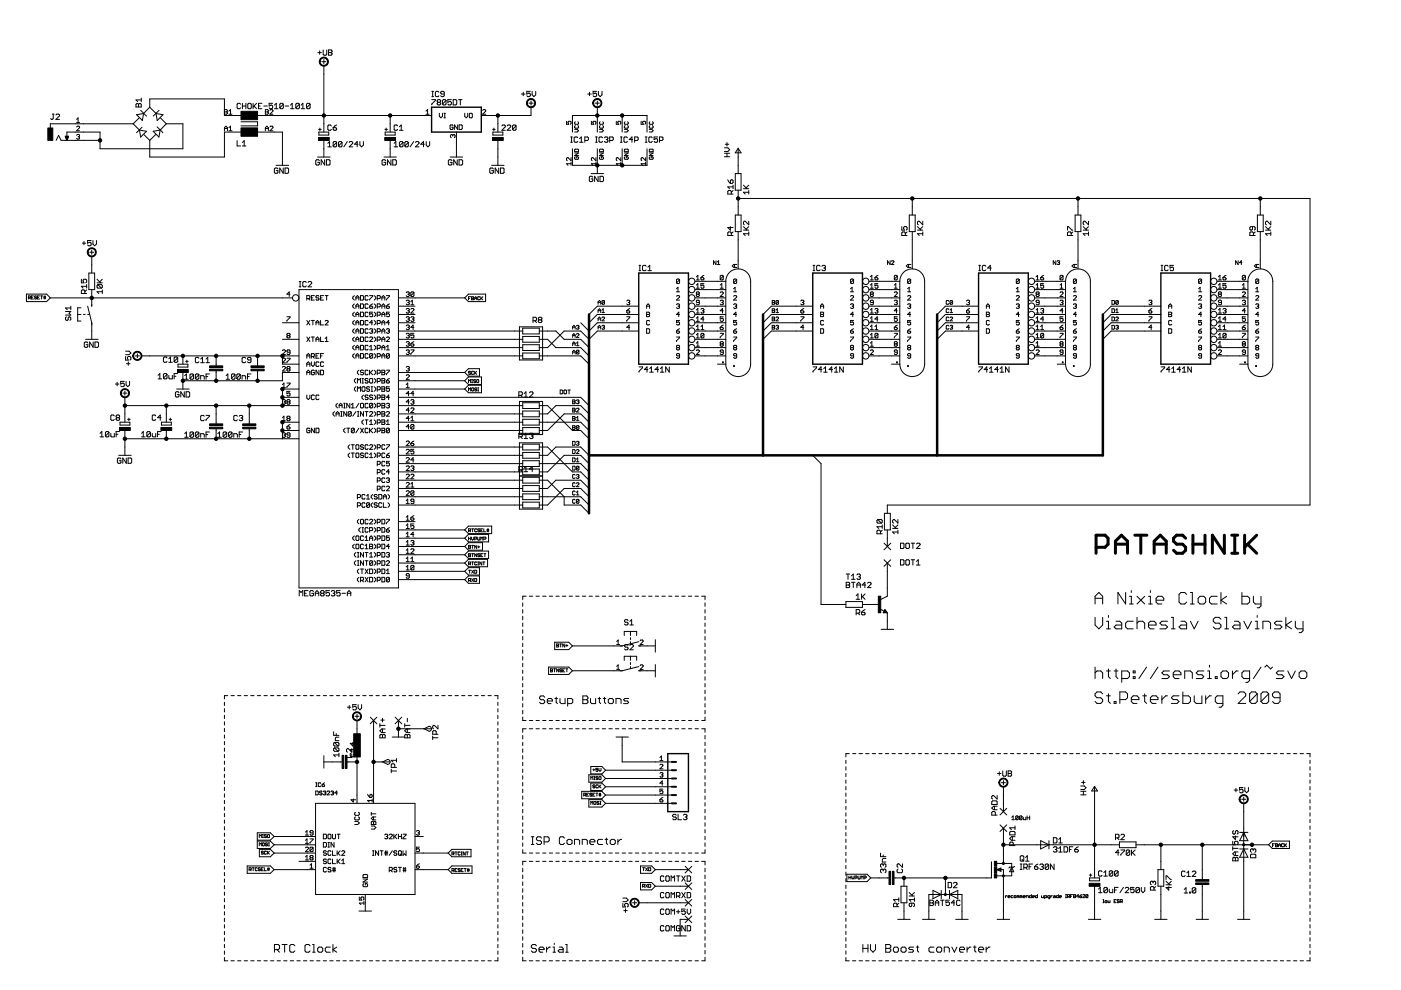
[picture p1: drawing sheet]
<svg xmlns="http://www.w3.org/2000/svg" width="297mm" height="210mm" viewBox="0 0 297 210" stroke-linecap="round" stroke-linejoin="round" font-family="sans-serif">
<g fill="#000" stroke="#000" stroke-width=".21">
<path d="M67.4 11.2h.7zM67.8 10.8v.7zM68.2 13.1h.9zM68.5 10.6v.9zM68.5 11.5l.2 .2zM68.7 13.9v1.8zM68.7 12.6v.9zM68.7 11.7h.4zM69.1 11.7l.2-.2zM69.3 10.6v.9zM69.7 10.6v1.1zM69.7 10.6h.5z"/>
<path d="M69.7 11.2h.5zM70.2 10.6l.2 .2zM70.2 11.2l.2 .1zM69.7 11.7h.5zM70.4 10.8v.2zM70.2 11.2l.2-.2zM70.4 11.3v.2zM70.2 11.7l.2-.2zM91.5 19.4h.4zM92.3 19.6v.7zM92.5 19.4l-.2 .2zM92.5 19.4h.4z"/>
<path d="M92.9 19.4l.1 .2zM93.4 19.6v.1zM93.4 19.7l.2 .2zM93.6 19.4l-.2 .2zM93.6 19.9h.6zM93.6 19.4h.4zM94 19.4l.2 .2zM110.6 19.9h.7zM110.9 19.6v.7zM111.7 19.4v.5zM111.7 19.9l.4-.2zM112.1 19.7h.1z"/>
<path d="M112.2 19.7l.2 .2zM111.7 19.4h.7zM112.4 19.9v.4zM112.8 19.4v.7zM124.6 19.9h.8zM125 19.6v.7zM125.8 19.4v.5zM125.8 19.9l.3-.2zM126.1 19.7h.2zM126.3 19.7l.2 .2zM125.8 19.4h.7zM126.5 19.9v.4z"/>
<path d="M126.9 19.4v.7zM10.7 26.2v.9zM10.7 25.1l.2 .2zM10.9 25.3h.2zM11.1 25.3l.2-.2zM11.1 24.2h.4zM11.3 24.2v.9zM11.9 25.3l.7-.7zM11.9 24.4l.1-.2zM12 24.2h.4zM12.4 28.7l-.5 1.1zM11.9 25.3h.7z"/>
<path d="M12.6 24.4v.2zM12.4 24.2l.2 .2zM12.4 28.7l.6 1.1zM13.8 28.9h.7zM13.9 29h.6zM13.9 29.1h.6zM13.9 29.1h.5zM14 29.2h.4zM14 29.3h.4zM14 29.4h.4zM14.1 29.4h.2zM14.1 29.5h.2z"/>
<path d="M14.1 29.6h.2zM14.2 28v1.8zM13.8 28.9l.4 .9zM13 29.8h1.2zM14.5 28.9l-.3 .9zM10.7 26.2h5.2zM14.2 28h1.7zM14.2 29.8h1.7zM16.2 25.3l.4-.3zM16.2 26h.7zM16.9 27.1l-.7 .6zM16.4 28.5l-.2 .2z"/>
<path d="M16.4 26.8l-.2 .1zM16.4 28.5h.3zM16.2 29.3l.2 .2zM16.6 25v1zM16.4 26.8h.3zM16.7 28.5l.2 .2zM16.6 29h.1zM16.7 29l.2 .2zM16.4 29.5h.3zM16.2 27.7h.7zM16.9 26.9v.2zM16.7 26.8l.2 .1z"/>
<path d="M16.9 28.7v.1zM16.9 28.8l-.2 .2zM16.9 29.2v.1zM16.9 29.3l-.2 .2zM15.9 26.2h1.8zM15.9 28h1.8zM15.9 29.8h1.8zM17.7 28h3.5zM21.2 31.5h17.6zM21.2 29.8v1.7zM17.7 29.8h3.5zM21.2 28v1.8z"/>
<path d="M28.2 26.2l1.3-1.2zM17.7 26.2h10.5zM28.8 22.1v.6zM28.8 22.1l.2-.2zM28.8 21.2h1.2zM29 28.1l1.1-1.1zM29 21.9h.2zM29.2 21.9l.2 .2zM28.8 21.2l.4 .3zM29.4 22.1l.2-.2zM29.4 22.1v.6zM29.6 21.9h.2z"/>
<path d="M29.6 27.6l.2 1.5zM29.6 27.6l1.5 .2zM28.2 26.2l1.4 1.4zM29.8 21.9l.2 .2zM31.1 27.8l-1.3 1.3zM28.8 22.7h1.2zM30 22.1v.6zM30 20.8v.7zM29 24.3l1.2 1.2zM29 24.3l1.4-.2zM30.4 24.1l-.2 1.4zM31.7 22.7l-1.3 1.4z"/>
<path d="M29.8 23.4l1.3 1.2zM31.7 22.7l1.4 1.4zM30.5 28.5l1.2 1.3zM31.7 21v1.7zM31.7 21h15.9zM31.7 29.8v3.5zM31.7 33.3h15.9zM32.5 24.6l1.2-1.2zM31.7 29.8l1.3-1.3zM33.1 24.1l1.5 .2zM33.1 24.1l.2 1.4zM33.3 25.5l1.3-1.2z"/>
<path d="M32.5 27.8l1.2 1.3zM34 27.6l-.3 1.5zM32.5 27.8l1.5-.2zM33.3 26.9l1.2 1.2zM35.3 26.2l-1.3 1.4zM34 25l1.3 1.2zM38.8 26.2v5.3zM35.3 26.2h3.5zM47.6 23.2v1zM47.6 23.2h.4zM47.6 23.7h.4zM47.6 27.1v.6z"/>
<path d="M47.6 27.1l.3-.3zM47.6 27.2h.6zM47.6 24.5h3.5zM47.6 28h3.5zM47.6 21v3.5zM47.6 28v5.3zM47.9 26.8l.3 .3zM48 23.2l.2 .2zM48 23.7l.2 .2zM47.6 24.2h.4zM48.2 23.4v.2zM48.2 23.6l-.2 .1z"/>
<path d="M48.2 23.9v.1zM48.2 24l-.2 .2zM48.2 27.1v.6zM48.5 23.6l.4-.4zM48.5 24.2h.7zM48.5 27.1l.4-.3zM48.5 27.7h.7zM48.9 23.2v1zM48.9 26.8v.9zM50.3 22.1v.8zM50.3 22.9l.1 .2zM50.3 29.8v1.1z"/>
<path d="M50.3 30.9h.7zM50.4 21.9l-.1 .2zM50.4 23.1h.4zM50.4 21.9h.4zM50.8 23.1l.2-.2zM50.8 21.9l.2 .2zM51.1 25.8h3.5zM51.4 21.9v1.2zM51.4 22.5h.7zM51.4 30.2l.4-.4zM51.4 30.9h.7zM51.8 29.8v1.1z"/>
<path d="M52.1 21.9v1.2zM52.5 22.1v.8zM52.5 22.9l.2 .2zM52.7 21.9l-.2 .2zM52.7 23.1h.4zM52.7 21.9h.4zM53.1 23.1l.2-.2zM53.3 22.1v.8zM53.1 21.9l.2 .2zM53.7 21.9v1.2zM54.4 21.9l-.7 .8zM53.8 22.5l.6 .6z"/>
<path d="M54.6 25.8v.9zM51.1 26.7h3.5zM54.8 21.9v1.2zM54.8 23.1h.7zM54.8 22.5h.4zM54.8 21.9h.7zM55.9 22.5h.8zM56.3 23.2v1zM56.3 23.2h.4zM56.3 23.7h.4zM56.3 27.1v.6zM56.3 27.1l.3-.3z"/>
<path d="M56.3 27.2h.6zM56.6 26.8l.3 .3zM56.7 23.2l.2 .2zM56.7 23.7l.2 .2zM56.3 24.2h.4zM56.9 23.4v.2zM56.9 23.6l-.2 .1zM56.9 23.9v.1zM56.9 24l-.2 .2zM56.9 27.1v.6zM57.1 21.9v.6zM57.1 22.5l.3-.2z"/>
<path d="M57.1 22.9l.1 .2zM57.9 23.6l-.7 .6zM57.9 27.1l-.7 .6zM57.4 23.2l-.2 .2zM57.4 26.8l-.2 .1zM57.4 22.3h.2zM57.6 22.3l.2 .2zM57.2 23.1h.4zM57.4 23.2h.3zM57.4 26.8h.3zM57.1 21.9h.7zM57.8 22.5v.4z"/>
<path d="M57.8 22.9l-.2 .2zM57.2 24.2h.7zM57.9 23.4v.2zM57.7 23.2l.2 .2zM57.2 27.7h.7zM57.9 26.9v.2zM57.7 26.8l.2 .1zM54.6 24.5h3.5zM54.6 28h3.5zM58.1 24.5h10.6zM58.2 35.8v.8zM58.2 36.6l.2 .1z"/>
<path d="M58.2 22.3l.4-.4zM58.2 23.1h.7zM58.4 35.6l-.2 .2zM58.4 36.7h.3zM58.5 35.1h2.7zM58.6 21.9v1.2zM58.4 35.6h.3zM58.9 36.6l-.2 .1zM58.7 35.6l.2 .2zM58.9 36.2v.4zM58.5 36.2h.4zM59.3 35.6v1.1z"/>
<path d="M59.3 35.6l.7 1.1zM59.3 22.1v.8zM59.5 21.9l-.2 .2zM60.1 22.1l-.8 .8zM59.5 21.9h.4zM59.3 22.9l.2 .2zM59.9 21.9l.2 .2zM59.5 23.1h.4zM59.9 33.3v1.8zM59.9 28v5.3zM58.1 28h1.8zM60 35.6v1.1z"/>
<path d="M60.1 22.1v.8zM60.1 22.9l-.2 .2zM60.4 35.6v1.1zM60.4 36.7h.6zM60.5 22.5h.7zM61.2 36.6l-.2 .1zM60.4 35.6h.6zM61.2 35.8v.8zM61 35.6l.2 .2zM62 21.9l-.4 .4zM61.6 23.1h.7zM62 21.9v1.2z"/>
<path d="M62.7 22.1v.8zM62.7 22.1l.2-.2zM62.7 22.9l.8-.8zM62.9 21.9h.4zM62.7 22.9l.2 .2zM63.3 21.9l.2 .2zM62.9 23.1h.4zM63.5 22.1v.8zM63.3 23.1l.2-.2zM64.2 21.9l-.3 .4zM63.9 23.1h.7zM64.2 21.9v1.2z"/>
<path d="M65 22.1v.8zM65 22.1l.2-.2zM65 22.9l.7-.8zM65.2 21.9h.4zM65 22.9l.2 .2zM65.6 21.9l.1 .2zM65.2 23.1h.4zM65.7 22.1v.8zM65.7 22.9l-.1 .2zM67 34.1v.7zM67 34.8l.1 .2zM67.1 33.9l-.1 .2z"/>
<path d="M67.1 35h.4zM67.3 33.3h2.7zM67.1 33.9h.4zM67.5 35l.2-.2zM67.5 27.4h.6zM67.6 28.6h2.1zM67.6 28v.6zM67.6 28h2.1zM67.5 33.9l.2 .2zM67.7 34.4v.4zM67.3 34.4h.4zM67.8 27.2v.5z"/>
<path d="M68.1 33.9v1.1zM68.1 33.9l.7 1.1zM68.7 29.8v1.7zM68.7 26.2v1.8zM68.7 31.5v1.8zM68.7 24.5h14zM68.7 24.5v1.7zM68.7 15.7v8.8zM68.8 33.9v1.1zM69.2 33.9v1.1zM69.2 35h.6zM69.9 30l-.4 .4z"/>
<path d="M69.5 31.1h.8zM69.5 26.7v.7zM69.5 27.4l.2 .2zM69.7 26.5l-.2 .2zM69.7 27.6h.4zM69.7 28v.6zM69.8 35l.2-.2zM69.2 33.9h.6zM69.9 30v1.1zM70 34.1v.7zM69.8 33.9l.2 .2zM69.7 26.5h.4z"/>
<path d="M70.1 27.6l.2-.2zM70.1 26.5l.2 .2zM70.6 30.2v.7zM70.6 30.2l.2-.2zM70.6 30.9l.8-.7zM70.6 27.1v.3zM70.6 27.4l.2 .2zM70.8 30h.4zM70.6 30.9l.2 .2zM70.8 27.6h.4zM71 26.7l-.4 .4zM71.2 30l.2 .2z"/>
<path d="M70.8 31.1h.4zM71.4 27.4l-.2 .2zM70.6 27.1h.6zM71.4 30.2v.7zM71.4 30.9l-.2 .2zM71 26.7l.4-.2zM71.4 27.3v.1zM71.2 27.1l.2 .2zM71.8 30.2v.7zM71.9 30l-.1 .2zM71.8 30.9l.7-.7zM71.9 30h.4z"/>
<path d="M71.8 30.9l.1 .2zM72.3 30l.2 .2zM71.9 31.1h.4zM72.5 30.2v.7zM72.5 30.9l-.2 .2zM73.6 30l-.7 1.1zM74 31.1l.8-.7zM74.2 30l-.2 .2zM74.2 30h.4zM74 31.1h.8zM74.8 30.2v.2zM74.6 30l.2 .2z"/>
<path d="M75.2 30.6h.7zM75.7 30v1.1zM75.7 30l-.5 .6zM76.3 30v.8zM76.3 30.8l.4 .3zM76.7 31.1l.3-.3zM77 30v.8zM81 34.1v.7zM81 34.8l.2 .2zM81 34.1l.2-.2zM81.2 35h.4zM81.4 33.3h2.6z"/>
<path d="M81.2 33.9h.4zM81.6 35l.2-.2zM81.6 27.4h.5zM81.7 28.6h2.1zM81.7 28v.6zM81.7 28h2.1zM81.6 33.9l.2 .2zM81.8 34.4v.4zM81.4 34.4h.4zM81.9 27.2v.5zM82.1 33.9v1.1zM82.1 33.9l.8 1.1z"/>
<path d="M82.7 29.8v1.7zM82.7 26.2v1.8zM82.7 31.5v1.8zM82.7 24.5h7zM82.7 24.5v1.7zM82.9 33.9v1.1zM83.3 33.9v1.1zM83.3 35h.5zM83.9 30l-.3 .4zM83.6 31.1h.7zM83.6 26.7v.7zM83.6 27.4l.1 .2z"/>
<path d="M83.7 26.5l-.1 .2zM83.7 27.6h.4zM83.8 28v.6zM83.8 35l.2-.2zM83.3 33.9h.5zM83.9 30v1.1zM84 34.1v.7zM83.8 33.9l.2 .2zM83.7 26.5h.4zM84.1 27.6l.2-.2zM84.1 26.5l.2 .2zM84.7 30.2v.7z"/>
<path d="M84.9 30l-.2 .2zM84.7 30.9l.7-.7zM85.1 26.5l-.4 .4zM84.7 27.6h.7zM84.9 30h.4zM84.7 30.9l.2 .2zM85.1 26.5v1.1zM85.3 30l.1 .2zM84.9 31.1h.4zM85.4 30.2v.7zM85.4 30.9l-.1 .2zM85.8 30.2v.7z"/>
<path d="M86 30l-.2 .2zM86.6 30.2l-.8 .7zM86 30h.4zM85.8 30.9l.2 .2zM86.4 30l.2 .2zM86 31.1h.4zM86.6 30.2v.7zM86.6 30.9l-.2 .2zM87.7 30l-.7 1.1zM88.1 31.1l.7-.7zM88.3 30l-.2 .2zM88.3 30h.3z"/>
<path d="M88.1 31.1h.7zM88.8 30.2v.2zM88.6 30l.2 .2zM89.2 30.6h.8zM89.7 24.5h1.8zM89.8 30v1.1zM89.8 30l-.6 .6zM90.3 23.6l.4-.4zM90.3 24.2h.7zM90.4 30v.8zM90.4 30.8l.3 .3zM90.7 23.2v1z"/>
<path d="M90.7 31.1l.4-.3zM91.1 30v.8zM91.5 21.1h.8zM91.5 22.1v.1zM91.5 20.5h.4zM91.7 19.4v1.1zM92.3 21.1v.2zM91.5 22.1l.8-.8zM92.3 20.3l.2 .2zM92.5 20.5h.4zM92.7 21.3l.2-.2zM92.7 21.9v.2z"/>
<path d="M92.7 21.9l.2-.2zM92.7 21.3v.2zM92.9 21.1h.3zM92.7 22.1l.2 .1zM92.7 21.5l.2 .2zM92.9 21.7h.3zM93 20.3l-.1 .2zM93.2 24v.7zM93.2 24.7l.3 .3zM93.2 21.1l.2 .2zM93.2 21.7l.2 .2zM92.9 22.2h.3z"/>
<path d="M93.4 21.3v.2zM93.2 21.7l.2-.2zM93.4 21.9v.2zM93.2 22.2l.2-.1zM93.4 20.3l.2 .2zM93.5 25l.3-.3zM93.6 20.5h.4zM93.8 21.3v.8zM93.8 21.3l.2-.2zM93.8 22.1l.8-.8zM93.8 24v.7zM94 21.1h.4z"/>
<path d="M93.8 22.1l.2 .1zM94 20.5l.2-.2zM94.1 25h.3zM94.1 24h.3zM94.2 19.6v.7zM94.3 24v1zM94.4 21.1l.2 .2zM94 22.2h.4zM94.6 21.3v.8zM94.6 22.1l-.2 .1zM95 21.1v.6zM95 21.7l.3-.2z"/>
<path d="M95.1 34.1v.7zM95.1 34.8l.1 .2zM95 22.1l.1 .1zM95.2 33.9l-.1 .2zM95.2 35h.4zM95.3 21.5h.2zM95.4 26.6v.7zM95.4 27.3l.2 .2zM95.5 33.3h2.6zM95.5 21.5l.2 .2zM95.1 22.2h.4zM95.5 28.7v.3z"/>
<path d="M95.5 28.7l.2-.2zM95.6 26.5l-.2 .1zM95.6 27.5h.3zM95.2 33.9h.4zM95.6 35l.2-.2zM95.5 29l.2 .2zM95.7 28.5h.1zM95 21.1h.7zM95.7 21.7v.4zM95.7 22.1l-.2 .1zM95.6 33.9l.2 .2zM95.8 34.4v.4z"/>
<path d="M95.4 34.4h.4zM95.8 28.5l.2 .2zM95.6 26.5h.3zM95.9 27.5l.2-.2zM96 28.7v.2zM96 28.7l.2-.2zM95.9 26.5l.2 .1zM96.1 27v.3zM95.7 27h.4zM96.1 21.1v1.1zM96.1 22.2h.5zM96.2 28.5h.1z"/>
<path d="M96.2 33.9v1.1zM96.2 33.9l.7 1.1zM96.3 28.5l.2 .2zM96.4 26.5v1zM96.4 26.5l.6 1zM96.5 28.7v.3zM96.5 29l-.2 .2zM96.6 22.2l.2-.1zM96.1 21.1h.5zM96.8 28v1.8zM96.8 31.5v1.8zM96.8 29.8v1.7z"/>
<path d="M96.8 21.3v.8zM96.6 21.1l.2 .2zM96.9 33.9v1.1zM97 26.5v1zM97.2 21.1h.8zM97.3 33.9v1.1zM97.3 35h.6zM97.3 26.5v1zM97.3 27.5h.5zM97.6 21.1v1.1zM97.8 27.5l.2-.2zM97.3 26.5h.5z"/>
<path d="M97.9 35l.2-.2zM97.3 33.9h.6zM98 26.6v.7zM97.8 26.5l.2 .1zM98.1 34.1v.7zM97.9 33.9l.2 .2zM98.5 24v.7zM98.5 24.7l.3 .3zM98.8 25l.4-.3zM99.2 24v.7zM99.5 24.2v.6zM99.5 24.8l.2 .2z"/>
<path d="M99.7 24l-.2 .2zM99.7 25h.3zM99.7 24h.3zM100 25l.1-.2zM100.1 24.2v.6zM100 24l.1 .2zM103 23.6l-.7 .6zM102.5 23.2l-.2 .2zM102.5 23.2h.3zM102.3 24.2h.7zM103 23.4v.2zM102.8 23.2l.2 .2z"/>
<path d="M102 24.5h1.8zM103.8 35.8v.8zM103.8 36.6l.2 .1zM104 35.6l-.2 .2zM104 36.7h.4zM104.2 35.1h2.7zM104 35.6h.4zM104.4 36.7l.2-.1zM104.4 27.4h.6zM104.5 28.6h2.1zM104.5 28v.6zM104.5 28h2.1z"/>
<path d="M104.4 35.6l.2 .2zM104.6 36.2v.4zM104.2 36.2h.4zM104.7 27.2v.5zM105 35.6v1.1zM105 35.6l.7 1.1zM105.6 29.8v1.7zM105.6 26.2v1.8zM105.6 33.3v1.8zM105.6 31.5v1.8zM105.6 24.5v1.7zM103.8 24.5h1.8z"/>
<path d="M105.6 24.5h7zM105.7 35.6v1.1zM106.1 35.6v1.1zM106.1 36.7h.6zM106.4 27.6l.7-.7zM106.6 26.5l-.2 .2zM106.6 28v.6zM106.9 36.6l-.2 .1zM106.1 35.6h.6zM106.9 35.8v.8zM106.7 35.6l.2 .2zM106.6 26.5h.4z"/>
<path d="M106.4 27.6h.7zM107.1 26.7v.2zM107 26.5l.1 .2zM107.5 27.6l.8-.7zM107.7 26.5l-.2 .2zM107.7 26.5h.4zM107.5 27.6h.8zM108.3 26.7v.2zM108.1 26.5l.2 .2zM108.7 26.7v.7zM108.9 26.5l-.2 .2zM108.7 27.4l.7-.7z"/>
<path d="M108.9 26.5h.3zM108.7 27.4l.2 .2zM109.2 26.5l.2 .2zM108.9 27.6h.3zM109.4 26.7v.7zM109.4 27.4l-.2 .2zM111.7 20.3l.2 .2zM111.9 20.5h.3zM112.4 20.3l-.2 .2zM112.6 22.7v1.8zM112.6 21.4v.9zM112.8 20.1l.4 .4z"/>
<path d="M112.1 21.9h.9zM113.2 20.5l.4-.4zM113.6 19.4v.7zM120.1 34.7h1zM120.1 33.6v.3zM120.1 33.9l.2 .2zM120.1 25.7v.7zM120.1 26.4h.5zM120.3 33.4l-.2 .2zM120.1 34.7l.3 .4zM120.3 33.4h.1zM120.4 25.9v.1z"/>
<path d="M120.4 25.9l.2-.2zM120.4 26l.2 .4zM120.6 25.7h.3zM120.9 25.7l.2 .2zM121 30.2h.3zM121 29h.3zM121.1 34.4v.7zM121.1 33.4v.7zM120.4 33.4l.7 .7zM121.1 25.9v.3zM121.1 26.2l-.2 .2zM121.2 29v1.2z"/>
<path d="M121.4 31.5v3.6zM121.4 24.5v3.5zM121.4 35.1h5.2zM121.4 24.5h5.2zM121.7 29.2v.8zM121.7 30l.2 .2zM121.8 33.4v.2zM121.8 33.6l.2 .2zM121.8 33l.9-.6zM121.8 32.2h.9zM121.8 31.7v.5zM121.8 28h.6z"/>
<path d="M121.8 26.8v.2zM121.8 27l.2 .2zM121.8 26v.2zM121.8 26.2l.2 .2zM121.7 29.2l.2-.2zM121.9 30.2h.4zM122 33.2l-.2 .2zM122 33.8h.5zM121.8 31.7l.2-.1zM122 26.6l-.2 .2zM122 27.2h.5zM121.8 26l.2-.2z"/>
<path d="M122 26.4h.5zM122.3 33.2v.3zM121.9 29h.4zM122.3 30.2l.2-.2zM122.4 28l.3-.3zM121.8 27.4h.6zM122.3 29l.2 .2zM122.5 33.8l.2-.2zM122.3 33.2h.2zM122 31.6h.5zM122.5 27.2l.2-.2zM122.5 26.4l.2-.2z"/>
<path d="M122.7 33.4v.2zM122.5 33.2l.2 .2zM121.8 33h.9zM121.8 32.4h.9zM122.7 31.7v.5zM122.5 31.6l.2 .1zM122.4 27.4l.3 .3zM122.7 26.8v.2zM122.5 26.6l.2 .2zM122.7 26v.2zM122.5 25.8l.2 .2zM122.9 29.4l.4-.4z"/>
<path d="M122.9 30.2h.7zM123.3 29v1.2zM124 29v1.2zM124 29h.6zM124.6 29l.2 .2zM124 29.8h.6zM124.8 29.2v.4zM124.8 29.6l-.2 .2zM124.9 37.6v.7zM124.9 38.3l.2 .2zM125.1 37.4l-.2 .2zM125.1 38.5h.4z"/>
<path d="M125.3 36.8h2.7zM125.4 34.7h.9zM125.4 33.6v.3zM125.4 33.9l.1 .2zM125.4 25.7v.7zM125.4 26.4h.5zM125.1 37.4h.4zM125.5 38.5l.2-.2zM125.5 33.4l-.1 .2zM125.5 37.4l.2 .2zM125.7 37.9v.4zM125.3 37.9h.4z"/>
<path d="M125.4 34.7l.3 .4zM125.5 33.4h.2zM125.7 25.9v.1zM125.7 25.9l.2-.2zM125.7 26l.2 .4zM125.9 25.7h.3zM125.8 20.3l.1 .2zM126.1 37.4v1.1zM126.1 37.4l.7 1.1zM126.2 25.7l.1 .2zM126.3 30.2h.3zM126.3 29h.3z"/>
<path d="M125.9 20.5h.4zM126.3 34.4v.7zM126.3 33.4v.7zM125.7 33.4l.6 .7zM126.3 25.9v.3zM126.3 26.2l-.1 .2zM126.4 29v1.2zM126.5 20.3l-.2 .2zM126.6 31.5v3.6zM126.6 24.5v3.5zM126.6 35.1v1.7zM126.6 22.7v1.8z"/>
<path d="M126.6 21.4v.9zM126.6 35.1h5.3zM126.8 37.4v1.1zM126.9 20.1l.4 .4zM127 29.2v.8zM127 30l.2 .2zM126.2 21.9h.9zM127.1 33.4v.2zM127.1 33.6l.2 .2zM127.1 33l.8-.6zM127.1 32.2h.8zM127.1 31.7v.5z"/>
<path d="M127.1 28h.6zM127.1 26.8v.2zM127.1 27l.2 .2zM127.1 26v.2zM127.1 26.2l.2 .2zM127 29.2l.2-.2zM127.2 30.2h.4zM127.2 37.4v1.1zM127.2 38.5h.6zM127.3 20.5l.3-.4zM127.3 33.2l-.2 .2zM127.3 33.8h.5z"/>
<path d="M127.1 31.7l.2-.1zM127.3 26.6l-.2 .2zM127.3 27.2h.5zM127.1 26l.2-.2zM127.3 26.4h.5zM127.5 33.2v.3zM127.2 29h.4zM127.8 30l-.2 .2zM127.6 19.4v.7zM127.7 28l.2-.3zM127.1 27.4h.6zM127.8 38.5l.2-.2z"/>
<path d="M127.2 37.4h.6zM127.6 29l.2 .2zM127.8 33.8l.1-.2zM127.5 33.2h.3zM127.3 31.6h.5zM127.8 27.2l.1-.2zM127.8 26.4l.1-.2zM127.9 33.4v.2zM127.8 33.2l.1 .2zM127.1 33h.8zM127.1 32.4h.8zM127.9 31.7v.5z"/>
<path d="M127.8 31.6l.1 .1zM127.7 27.4l.2 .3zM127.9 26.8v.2zM127.8 26.6l.1 .2zM127.9 26v.2zM127.8 25.8l.1 .2zM128 37.6v.7zM127.8 37.4l.2 .2zM128.1 29.2l.2-.2zM128.3 29h.4zM128.1 30l.2 .2zM128.7 29l.2 .2z"/>
<path d="M128.5 29.6h.2zM128.7 29.6l.2 .2zM128.3 30.2h.4zM128.9 29.2v.2zM128.9 29.4l-.2 .2zM128.9 29.8v.2zM128.9 30l-.2 .2zM129.3 29v1.2zM129.3 29h.5zM129.8 29l.2 .2zM129.3 29.8h.5zM130 29.2v.4z"/>
<path d="M130 29.6l-.2 .2zM130.7 34.7h.9zM130.7 33.6v.3zM130.7 33.9l.1 .2zM130.7 25.7v.7zM130.7 26.4h.4zM130.8 33.4l-.1 .2zM130.7 34.7l.3 .4zM130.8 33.4h.2zM131 25.9v.1zM131 25.9l.1-.2zM131 26l.1 .4z"/>
<path d="M131.1 25.7h.4zM131.5 25.7l.1 .2zM131.5 30.2h.4zM131.5 29h.4zM131.6 34.4v.7zM131.6 33.4v.7zM131 33.4l.6 .7zM131.6 25.9v.3zM131.6 26.2l-.1 .2zM131.7 29v1.2zM131.9 31.5v3.6zM131.9 24.5v3.5z"/>
<path d="M131.9 35.1h5.3zM126.6 24.5h5.3zM132.3 29.2v.8zM132.3 30l.2 .2zM132.4 33.4v.2zM132.4 33.6l.1 .2zM132.4 33l.8-.6zM132.4 32.2h.8zM132.4 31.7v.5zM132.4 28h.5zM132.4 26.8v.2zM132.4 27l.1 .2z"/>
<path d="M132.4 26v.2zM132.4 26.2l.1 .2zM132.5 29l-.2 .2zM132.5 30.2h.3zM132.5 33.2l-.1 .2zM132.5 33.8h.6zM132.4 31.7l.1-.1zM132.5 26.6l-.1 .2zM132.5 27.2h.6zM132.4 26l.1-.2zM132.5 26.4h.6zM132.8 33.2v.3z"/>
<path d="M132.5 29h.3zM132.8 30.2l.2-.2zM132.9 28l.3-.3zM132.4 27.4h.5zM132.8 29l.2 .2zM133.1 33.8l.1-.2zM132.8 33.2h.3zM132.5 31.6h.6zM133.1 27.2l.1-.2zM133.1 26.4l.1-.2zM133.2 33.4v.2zM133.1 33.2l.1 .2z"/>
<path d="M132.4 33h.8zM132.4 32.4h.8zM133.2 31.7v.5zM133.1 31.6l.1 .1zM132.9 27.4l.3 .3zM133.2 26.8v.2zM133.1 26.6l.1 .2zM133.2 26v.2zM133.1 25.8l.1 .2zM133.4 29.6h.8zM134 29v1.2zM133.4 29.6l.6-.6z"/>
<path d="M134.6 29v1.2zM134.6 29h.5zM135.1 29l.2 .2zM134.6 29.8h.5zM135.3 29.2v.4zM135.3 29.6l-.2 .2zM135.9 34.7h1zM135.9 33.6v.3zM135.9 33.9l.2 .2zM135.9 25.7v.7zM135.9 26.4h.5zM136.1 33.4l-.2 .2z"/>
<path d="M135.9 34.7l.3 .4zM136.1 33.4h.1zM136.2 25.9v.1zM136.2 25.9l.2-.2zM136.2 26l.2 .4zM136.4 25.7h.3zM136.7 25.7l.2 .2zM136.8 30.2h.4zM136.8 29h.4zM136.9 34.4v.7zM136.9 33.4v.7zM136.2 33.4l.7 .7z"/>
<path d="M136.9 25.9v.3zM136.9 26.2l-.2 .2zM137 29v1.2zM137.2 31.5v3.6zM137.2 24.5v3.5zM131.9 24.5h5.3zM137.6 29.2v.8zM137.6 30l.1 .2zM137.7 33.4v.2zM137.7 33.6l.1 .2zM137.7 33l.8-.6zM137.7 32.2h.8z"/>
<path d="M137.7 31.7v.5zM137.7 28h.5zM137.7 26.8v.2zM137.7 27l.1 .2zM137.7 26v.2zM137.7 26.2l.1 .2zM137.7 29l-.1 .2zM137.7 30.2h.4zM137.8 33.2l-.1 .2zM137.8 33.8h.5zM137.8 31.6l-.1 .1zM137.8 26.6l-.1 .2z"/>
<path d="M137.8 27.2h.5zM137.7 26l.1-.2zM137.8 26.4h.5zM138.1 33.2v.3zM137.7 29h.4zM138.1 30.2l.2-.2zM138.2 28l.3-.3zM137.7 27.4h.5zM138.1 29l.2 .2zM138.3 33.8l.2-.2zM138.1 33.2h.2zM137.8 31.6h.5z"/>
<path d="M138.3 27.2l.2-.2zM138.3 26.4l.2-.2zM138.5 33.4v.2zM138.3 33.2l.2 .2zM137.7 33h.8zM137.7 32.4h.8zM138.5 31.7v.5zM138.3 31.6l.2 .1zM138.2 27.4l.3 .3zM138.5 26.8v.2zM138.3 26.6l.2 .2zM138.5 26v.2z"/>
<path d="M138.3 25.8l.2 .2zM138.7 29v.6zM138.7 29.6l.4-.2zM138.7 30l.2 .2zM139.1 29.4h.2zM139.3 29.4l.1 .2zM138.9 30.2h.4zM138.7 29h.7zM139.4 29.6v.4zM139.4 30l-.1 .2zM139.8 29v1.2zM139.8 29h.6z"/>
<path d="M140.4 29l.2 .2zM139.8 29.8h.6zM140.6 29.2v.4zM140.6 29.6l-.2 .2zM153.6 32.5h1.1zM153.6 32.1h.7zM153.8 30.6h.7zM154.1 32.5v.7zM154.1 30.2v.8zM154.3 39.6h1.1zM154.3 38.1l.2 .4zM154.3 32.1l.4-.4z"/>
<path d="M153.6 31.3h.7zM154.5 38.5l.4 .4zM153.6 33.2h1.1zM154.3 31.3l.4 .4zM154.9 38.9h.3zM154.9 38.3v.6zM155 38.1l-.1 .2zM155.2 38.9l.2-.2zM155 38.1h.2zM155.4 38.3v.4zM155.2 38.1l.2 .2zM155.9 32.4h1.2z"/>
<path d="M155.9 36.8v3.5zM156.5 31.5v1.8zM156.5 31.4l-.6 1zM156.5 35.1v1.7zM156.5 33.3v1.8zM156.5 31.4l.6 1zM155.9 36.8h1.2zM158.2 39.8l.5-.5zM17.3 59.2v.8zM17.3 60h.5zM17.4 51.6h.8zM17.6 59.4v.2z"/>
<path d="M17.6 59.4l.2-.2zM17.8 51.2v.7zM17.6 59.6l.2 .4zM17.8 59.2h.4zM18.2 59.2l.2 .2zM18.4 59.4v.4zM18.4 59.8l-.2 .2zM18.6 51v.6zM18.6 51.6l.3-.2zM18.6 51.9l.2 .2zM18.8 57.9v3.5zM18.9 51.4h.2z"/>
<path d="M19.1 51.4l.2 .2zM18.8 52.1h.3zM18.6 51h.7zM19.3 51.6v.3zM19.3 51.9l-.2 .2zM19.5 56.1v1.8zM19.5 54.4v1.7zM19.5 53v.9zM19.7 51v.8zM19.7 51.8l.4 .3zM19 53.5h.9zM20.1 52.1l.3-.3z"/>
<path d="M18.8 57.9h1.3zM20.4 51v.8zM20.6 60h1.1zM21.1 59.8l.6-.6zM20.6 59.2l.7 .8zM63.4 59.7h.4zM64.2 59.9v.7zM64.4 59.7l-.2 .2zM64.4 59.7h.3zM64.7 59.7l.2 .2zM65.5 59.7l-.2 .2zM65.5 59.7h.4z"/>
<path d="M65.9 59.7l.2 .2zM135.5 57.4h.3zM135.5 56.3h.3zM135.7 56.3v1.1zM136.2 56.5v.7zM136.2 57.2l.2 .2zM136.4 56.3l-.2 .2zM136.4 57.4h.4zM136.4 56.3h.4zM136.8 57.4l.2-.2zM136.8 56.3l.2 .2zM137.4 56.6l.4-.3z"/>
<path d="M137.4 57.4h.7zM137.8 56.3v1.1zM143.4 59.3v.7zM143.4 59.3l.2-.1zM144.1 59.3l-.7 .7zM143.6 59.2h.3zM143.9 59.2l.2 .1zM144.1 59.3v.7zM143.9 60.1l.2-.1zM147.6 58.7l.4-.3zM147.6 59.4h.7zM148 58.4v1z"/>
<path d="M148.6 58.9v.3zM148.6 59.2l.2 .2zM148.8 59.4h.3zM148.9 58.5l-.3 .4zM149.1 59.4l.1-.2zM148.6 58.9h.5zM148.9 58.5l.3-.1zM149.2 59v.2zM149.1 58.9l.1 .1zM147.3 59.6h2.2zM151.3 55.3v.8zM151.3 55.3l.5 .8z"/>
<path d="M151.8 55.3v.8zM152.1 55.5l.3-.2zM152.1 56.1h.5zM152.1 59.6h1.8zM149.5 59.6h2.6zM152.4 55.3v.8zM152.7 58.5v.7zM152.7 58.5l.2-.1zM152.7 59.2l.7-.7zM152.9 58.4h.3zM152.7 59.2l.2 .2zM153.2 58.4l.2 .1z"/>
<path d="M152.9 59.4h.3zM153.4 58.5v.7zM153.4 59.2l-.2 .2zM153.9 59.6v17.6zM154.3 49.4v.5zM154.5 49.2l-.2 .2zM154.3 48.2l.6 .6zM154.3 40.6v.5zM154.5 40.4l-.2 .2zM154.5 49.2h.4zM154.5 40.4h.4zM154.3 39.6l.4 .4z"/>
<path d="M154.9 49.2l.1 .2zM154.9 48v.8zM154.9 40.4l.1 .2zM155 49.4v.5zM155 49.6l.4-.4zM155 40.6v.5zM155 40.8l.4-.4zM155.3 56.4l.3-.3zM154.3 49.9h1.1zM154.3 48.2h1.1zM154.3 41.1h1.1zM155.4 39.3v.7z"/>
<path d="M155.5 59.3v.7zM155.5 59.3l.2-.1zM155.5 60l.7-.7zM155.3 56.4l.3 .3zM155.6 56.1h.6zM155.7 59.2h.3zM155.7 56.1v.6zM155.9 45.6v3.5zM156 59.2l.2 .1zM156.2 59.3v.7zM156 60.1l.2-.1zM155.6 56.7h.6z"/>
<path d="M156.5 55.2v1.8zM156.5 43.8v1.8zM156.5 49.1v1.8zM156.5 40.3v1.8zM156.5 50.9v4.3zM156.5 42.1v1.7zM156.5 42.1h36.9zM157.1 45.6v3.5zM155.9 45.6h1.2zM155.9 49.1h1.2zM157.1 36.8v3.5zM155.9 40.3h1.2z"/>
<path d="M157.6 49.6h1.1zM157.6 48.8h1.1zM157.6 47.1v.4zM157.6 47.5l.2 .2zM157.6 40.8h1.1zM157.6 40h1.1zM157.8 46.9l-.2 .2zM157.6 49.6l.4 .3zM157.8 46.9h.2zM157.6 40.8l.4 .3zM158.2 48.6l.5-.6zM157.6 48l.8 .8z"/>
<path d="M157.6 39.3l.8 .7zM158.7 49.2v.7zM158.7 46.9v.8zM158 46.9l.7 .8zM158.7 40.4v.7zM159.2 59.6v17.6zM172.4 57.4h.4zM172.4 56.3h.4zM172.6 56.3v1.1zM173.1 56.5v.7zM173.1 57.2l.2 .2zM173.3 56.3l-.2 .2z"/>
<path d="M173.3 57.4h.4zM173.3 56.3h.4zM173.7 57.4l.2-.2zM173.7 56.3l.2 .2zM174.3 56.5l.2-.2zM174.5 56.3h.3zM174.3 57.2l.2 .2zM174.8 56.3l.2 .2zM174.6 56.8h.2zM174.8 56.8l.2 .2zM174.5 57.4h.3zM175 56.5v.1z"/>
<path d="M175 56.6l-.2 .2zM175 57v.2zM175 57.2l-.2 .2zM180.3 59.3v.7zM180.3 59.3l.2-.1zM180.3 60l.7-.7zM180.5 59.2h.3zM180.8 59.2l.2 .1zM181 59.3v.7zM180.8 60.1l.2-.1zM184.5 58.7l.3-.3zM184.5 59.4h.7z"/>
<path d="M184.8 58.4v1zM185.5 58.9v.3zM185.5 59.2l.2 .2zM185.7 59.4h.3zM185.8 58.5l-.3 .4zM186.1 59.2l-.1 .2zM185.5 58.9h.5zM185.8 58.5l.3-.1zM186.1 59v.2zM186 58.9l.1 .1zM184.2 59.6h2.2zM188.2 55.3v.8z"/>
<path d="M188.2 55.3l.5 .8zM188.7 55.3v.8zM189 56.1l.5-.6zM189 59.6h1.8zM186.4 59.6h2.6zM189 55.4l.1-.1zM189.1 55.3h.3zM189 56.1h.5zM189.5 55.4v.1zM189.4 55.3l.1 .1zM189.6 58.5v.7zM189.8 58.4l-.2 .1z"/>
<path d="M189.6 59.2l.6-.7zM189.8 58.4h.3zM189.6 59.2l.2 .2zM190.1 58.4l.1 .1zM189.8 59.4h.3zM190.2 58.5v.7zM190.2 59.2l-.1 .2zM190.8 59.6v17.6zM191.2 49.4v.5zM191.2 49.4l.2-.2zM191.2 48v.8zM191.2 48.8h.5z"/>
<path d="M191.4 49.2h.3zM191.6 48.2v.2zM191.7 48l-.1 .2zM191.7 49.2l.2 .2zM191.6 48.4l.1 .4zM191.7 48h.4zM191.9 49.4v.5zM191.9 49.6l.4-.4zM192.1 48l.2 .2zM192.2 56.4l.3-.3zM191.2 49.9h1.1zM192.3 48.2v.4z"/>
<path d="M192.3 48.6l-.2 .2zM192.4 59.3v.7zM192.4 59.3l.2-.1zM192.4 60l.7-.7zM192.2 56.4l.3 .3zM192.5 56.1h.6zM192.6 59.2h.3zM192.6 56.1v.6zM192.8 45.6v3.5zM192.9 59.2l.2 .1zM193.1 59.3v.7zM192.9 60.1l.2-.1z"/>
<path d="M192.5 56.7h.6zM193.4 55.2v1.8zM193.4 43.8v1.8zM193.4 49.1v1.8zM193.4 50.9v4.3zM193.4 42.1h35.2zM193.4 42.1v1.7zM194 45.6v3.5zM192.8 45.6h1.2zM192.8 49.1h1.2zM194.5 49.6h1.1zM194.5 48.8h1.1z"/>
<path d="M194.5 47.1v.4zM194.5 47.5l.2 .2zM194.7 46.9l-.2 .2zM194.5 49.6l.4 .3zM194.7 46.9h.2zM195.1 48.6l.5-.6zM194.5 48l.8 .8zM195.6 49.2v.7zM195.6 46.9v.8zM194.9 46.9l.7 .8zM196 59.6v17.6zM207.5 57.4h.4z"/>
<path d="M207.5 56.3h.4zM207.7 56.3v1.1zM208.3 56.5v.7zM208.3 57.2l.2 .2zM208.5 56.3l-.2 .2zM208.5 57.4h.3zM208.5 56.3h.3zM208.8 57.4l.2-.2zM208.8 56.3l.2 .2zM209.4 56.8h.8zM210 56.3v1.1zM210 56.3l-.6 .5z"/>
<path d="M215.5 59.3v.7zM215.5 59.3l.1-.1zM216.1 59.3l-.6 .7zM215.6 59.2h.3zM215.9 59.2l.2 .1zM216.1 59.3v.7zM215.9 60.1l.2-.1zM219.7 58.7l.3-.3zM219.7 59.4h.6zM220 58.4v1zM220.6 58.9v.3zM220.6 59.2l.2 .2z"/>
<path d="M220.8 59.4h.3zM221 58.5l-.4 .4zM221.3 59.2l-.2 .2zM220.6 58.9h.5zM221 58.5l.3-.1zM221.3 59v.2zM221.1 58.9l.2 .1zM219.4 59.6h2.1zM223.3 55.3v.8zM223.3 55.3l.6 .8zM223.9 55.3v.8zM224.3 55.3l-.2 .1z"/>
<path d="M224.2 59.6h1.7zM221.5 59.6h2.7zM224.3 55.3h.2zM224.1 56l.2 .1zM224.5 55.3l.2 .1zM224.4 55.7h.1zM224.5 55.7l.2 .1zM224.3 56.1h.2zM224.7 55.4v.1zM224.7 55.5l-.2 .2zM224.7 55.8v.2zM224.7 56l-.2 .1z"/>
<path d="M224.7 58.5v.7zM224.9 58.4l-.2 .1zM224.7 59.2l.7-.7zM224.9 58.4h.3zM224.7 59.2l.2 .2zM225.2 58.4l.2 .1zM224.9 59.4h.3zM225.4 58.5v.7zM225.4 59.2l-.2 .2zM225.9 59.6v17.6zM226.3 49.4v.5zM226.3 49.4l.2-.2z"/>
<path d="M226.3 48v.8zM226.3 48h.2zM226.5 49.2h.4zM226.5 48l.8 .8zM226.9 49.2l.2 .2zM227.1 49.4v.5zM227.5 49.2l-.4 .4zM227.3 48.8h.2zM227.3 56.4l.3-.3zM226.3 49.9h1.2zM227.6 59.3v.7zM227.6 59.3l.1-.1z"/>
<path d="M228.2 59.3l-.6 .7zM227.3 56.4l.3 .3zM227.6 56.1h.7zM227.7 59.2h.4zM227.8 56.1v.6zM227.9 45.6v3.5zM228.1 59.2l.1 .1zM228.2 59.3v.7zM228.2 60l-.1 .1zM227.6 56.7h.7zM228.6 55.2v1.8zM228.6 43.8v1.8z"/>
<path d="M228.6 49.1v1.8zM228.6 50.9v4.3zM228.6 42.1v1.7zM228.6 42.1h38.6zM229.2 45.6v3.5zM227.9 45.6h1.3zM227.9 49.1h1.3zM229.7 49.6h1.1zM229.7 48.8h1.1zM229.7 47.1v.4zM229.7 47.5l.1 .2zM229.7 47.1l.1-.2z"/>
<path d="M229.7 49.6l.3 .3zM229.8 46.9h.2zM230.2 48.6l.6-.6zM229.7 48l.7 .8zM230.8 49.2v.7zM230.8 46.9v.8zM230 46.9l.8 .8zM231.2 59.6v17.6zM246.2 57.4h.3zM246.2 56.3h.3zM246.4 56.3v1.1zM246.9 56.5v.7z"/>
<path d="M246.9 57.2l.2 .2zM247.1 56.3l-.2 .2zM247.1 57.4h.4zM247.1 56.3h.4zM247.5 57.4l.2-.2zM247.5 56.3l.2 .2zM248.1 56.3v.5zM248.1 56.8l.3-.2zM248.1 57.2l.1 .2zM248.4 56.6h.2zM248.6 56.6l.2 .2zM248.2 57.4h.4z"/>
<path d="M248.1 56.3h.7zM248.8 56.8v.4zM248.6 57.4l.2-.2zM254.1 59.3v.7zM254.1 59.3l.2-.1zM254.8 59.3l-.7 .7zM254.3 59.2h.3zM254.6 59.2l.2 .1zM254.8 59.3v.7zM254.8 60l-.2 .1zM258.3 58.7l.4-.3zM258.3 59.4h.7z"/>
<path d="M258.7 58.4v1zM259.3 58.9v.3zM259.3 59.2l.2 .2zM259.5 59.4h.3zM259.6 58.5l-.3 .4zM259.8 59.4l.1-.2zM259.3 58.9h.5zM259.6 58.5l.3-.1zM259.9 59v.2zM259.8 58.9l.1 .1zM258 59.6h2.2zM262 55.3v.8z"/>
<path d="M262 55.3l.5 .8zM262.5 55.3v.8zM262.8 55.7h.5zM262.8 59.6h1.8zM260.2 59.6h2.6zM263.2 55.3v.8zM262.8 55.7l.4-.4zM263.4 58.5v.7zM263.4 58.5l.2-.1zM263.4 59.2l.7-.7zM263.6 58.4h.3zM263.4 59.2l.2 .2z"/>
<path d="M263.9 58.4l.2 .1zM263.6 59.4h.3zM264.1 58.5v.7zM264.1 59.2l-.2 .2zM264.6 59.6v17.6zM265 49.4v.5zM265 49.4l.2-.2zM265 48.2v.4zM265 48.6l.2 .2zM265.2 49.2h.4zM265.2 48l-.2 .2zM265.2 48.8h.2z"/>
<path d="M265.6 48.6l-.2 .2zM265.6 49.2l.1 .2zM265.6 48v.6zM265.7 49.4v.5zM265.7 49.6l.4-.4zM265.9 48.8l.2-.2zM265.2 48h.7zM266 56.4l.3-.3zM265 49.9h1.1zM266.1 48.2v.4zM265.9 48l.2 .2zM266.2 59.3v.7z"/>
<path d="M266.2 59.3l.2-.1zM266.9 59.3l-.7 .7zM266 56.4l.3 .3zM266.3 56.1h.6zM266.4 59.2h.3zM266.4 56.1v.6zM266.6 45.6v3.5zM266.7 59.2l.2 .1zM266.9 59.3v.7zM266.9 60l-.2 .1zM266.3 56.7h.6zM267.2 55.2v1.8z"/>
<path d="M267.2 43.8v1.8zM267.2 49.1v1.8zM267.2 50.9v4.3zM267.2 42.1v1.7zM267.8 45.6v3.5zM266.6 45.6h1.2zM266.6 49.1h1.2zM268.3 49.6h1.1zM268.3 48.8h1.1zM268.3 47.1v.4zM268.3 47.5l.2 .2zM268.5 46.9l-.2 .2z"/>
<path d="M268.3 49.6l.4 .3zM268.5 46.9h.2zM269.4 48l-.5 .6zM268.3 48l.8 .8zM269.4 49.2v.7zM269.4 46.9v.8zM268.7 46.9l.7 .8zM269.9 59.6v17.6zM267.2 42.1h10.5zM5.6 62.4v1.5zM6 62.7v.7zM6 62.7h.3z"/>
<path d="M6.2 63.2l.3 .2zM6.3 62.7l.2 .1zM6 63.2h.3zM6.5 62.8v.3zM6.5 63.1l-.2 .1zM6.7 62.7v.7zM6.7 63.4h.4zM6.7 63.1h.2zM6.7 62.7h.4zM7.3 62.9l.1 .2zM7.4 62.7l-.1 .1zM7.4 63.1h.2z"/>
<path d="M7.3 63.3l.1 .1zM7.4 62.7h.2zM7.6 63.1l.1 .1zM7.4 63.4h.2zM7.6 62.7l.1 .1zM7.7 63.3l-.1 .1zM8 62.7v.7zM8 63.4h.4zM8 63.1h.2zM8 62.7h.4zM8.6 62.7h.5zM8.8 62.7v.7z"/>
<path d="M9.3 62.9h.3zM9.3 63.2h.4zM9.4 62.7v.7zM9.6 62.7v.7zM5.6 63.9h4.3zM5.6 62.4h4.3zM10.7 63.2l-.8 .7zM9.9 62.4l.8 .8zM13.9 67.4v.4zM13.9 67.8l.2 .1zM13.9 66.8h1.1zM13.9 65.3h1.1z"/>
<path d="M14.1 67.2l-.2 .2zM14.1 67.9h.2zM14.3 67.9l.2-.1zM13.9 65.3l.4 .4zM14.5 67.4v.4zM14.6 67.2l-.1 .2zM14.6 67.2h.2zM15 66l-.4 .4zM14.8 67.2l.2 .2zM15 67.4v.4zM14.8 67.9l.2-.1zM14.6 66.4l.4 .4z"/>
<path d="M13.9 66h1.1zM15 64.9v.8zM16.5 65.3v1.4zM16.5 66.7v1.4zM16.5 68.1h.7zM16.5 66.7h.7zM16.5 65.3h.7zM17.3 61.7v.5zM17.3 61.7l.1-.2zM17.3 60.7h1.1zM17.4 61.5h.4zM17.3 60.7l.3 .4z"/>
<path d="M17.7 66.7h.4zM17.8 61.5l.2 .2zM17.9 72.7v.7zM17.9 73.4l.2 .2zM18 61.7v.5zM18 61.8l.4-.3zM18.1 72.5l-.2 .2zM18.1 73.6h.3zM17.3 62.2h1.1zM18.4 60.3v.8zM18.1 72.5h.3zM18.4 73.6l.2-.2z"/>
<path d="M18.6 66.7h.3zM18.4 72.5l.2 .2zM18.6 73.1v.3zM18.2 73.1h.4zM19 72.5v1.1zM19 72.5l.7 1.1zM19.5 64.6v.3zM19.5 68.4v.6zM18.6 64.9l.9 3.5zM19.5 63.2v1.7zM19.5 68.4v1.8zM19.5 70.2v1.7z"/>
<path d="M19.5 61.4v1.8zM19.5 63.2h40.4zM10.7 63.2h8.8zM19.7 72.5v1.1zM20.1 57.9v3.5zM18.8 61.4h1.3zM20.1 72.5v1.1zM20.1 73.6h.6zM20.6 61.8h1.1zM20.6 60.5v.4zM20.7 60.3l-.1 .2zM20.9 73.4l-.2 .2z"/>
<path d="M20.1 72.5h.6zM20.6 60.9l.1 .2zM20.7 60.3h.8zM18.1 71.9h2.7zM20.9 72.7v.7zM20.7 72.5l.2 .2zM20.6 61.8l.3 .4zM20.7 61.1h.8zM21.5 60.3l.2 .2zM20.7 60.3l.8 .8zM21.7 61.5v.7zM21.7 60.5v.4z"/>
<path d="M21.7 60.9l-.2 .2zM26.6 75.6v.7zM26.6 76.3h.6zM26.6 75.2h.8zM26.8 77.1h.8zM27 75.8v.2zM27 75.8l.2-.2zM27.2 76.7v.8zM27 76l.2 .3zM27.2 75.6h.4zM27.4 75.2l.3-.4zM26.6 74.5h.8z"/>
<path d="M27.6 75.6l.1 .2zM27.7 75.8v.4zM27.7 76.2l-.1 .1zM27.4 74.5l.3 .3zM29.1 75v.9zM28.7 75.5h.9zM30 75.5h1.7zM33.9 79.2l-.4 .4zM33.9 79.2v1.1zM34.6 79.4l.2-.2zM34.6 75.9v.7zM34.6 76.6l.2 .2z"/>
<path d="M34.8 79.2h.4zM34.8 75.7l-.2 .2zM34.8 76.8h.4zM35.2 79.2l.2 .2zM34.8 75.7h.4zM35.2 76.8l.2-.2zM35.4 79.4v.8zM35.2 75.7l.2 .2zM35.8 79.6v.6zM36.2 75.7l-.4 .4zM35.8 76.8h.7zM36.2 75.7v1.1z"/>
<path d="M36.9 79.2h.8zM36.9 79.8h.4zM36.9 75.9v.7zM37.1 75.7l-.2 .2zM36.9 76.6l.8-.7zM37.1 75.7h.4zM36.9 76.6l.2 .2zM37.5 75.7l.2 .2zM37.1 76.8h.4zM37.7 75.9v.7zM37.5 76.8l.2-.2zM37.7 77.2v.6z"/>
<path d="M38.8 75.5v1.7zM31.7 75.5h7.1zM39.2 79.7l.3-.4zM39.4 76.6h.5zM39.5 79.3v1.1zM39.6 76.3v.6zM37.7 77.8h2.1zM39.8 77.2v.6zM37.7 77.2h2.1zM40.3 79.5l.2-.2zM40.5 79.3h.4zM40.9 79.3l.1 .2z"/>
<path d="M41 79.5v.7zM41.4 79.5l.2-.2zM41.4 75.9v.8zM41.4 76.7l.2 .2zM41.6 79.3h.4zM41.4 75.9l.2-.1zM41.6 76.9h.4zM42 79.3l.2 .2zM41.6 75.8h.4zM42.2 76.7l-.2 .2zM42.2 79.5v.7zM42 75.8l.2 .1z"/>
<path d="M42.5 79.7h.6zM42.5 76.1l.4-.3zM42.5 76.9h.8zM42.9 75.8v1.1zM43.1 79.7l.2 .1zM43.3 79.8v.6zM43.7 79.3h.7zM43.7 79.8h.3zM44 75.8l-.3 .3zM43.7 76.9h.7zM44 75.8v1.1zM45.8 75.5v1.7z"/>
<path d="M45.8 77.2v.4zM45.8 78.6v.4zM38.8 75.5h7zM47.9 79.7l.4-.4zM48.3 79.3v1.1zM49.1 79.5l.2-.2zM49.3 79.3h.3zM49.6 79.3l.2 .2zM49.8 79.5v.7zM50.2 79.5l.2-.2zM50.4 79.3h.4zM50.8 79.3l.1 .2z"/>
<path d="M50.9 79.5v.7zM51.3 79.7h.6zM51.3 75.9v.8zM51.3 76.7l.2 .2zM51.3 75.9l.2-.1zM51.5 76.9h.4zM51.9 79.7l.2 .1zM51.5 75.8h.4zM51.9 76.9l.2-.2zM52.1 79.8v.6zM51.9 75.8l.2 .1zM52.5 79.3h.7z"/>
<path d="M52.5 79.8h.3zM52.5 76.7l.2 .2zM52.5 75.9v.2zM52.5 76.1l.2 .2zM52.7 76.9h.3zM52.5 75.9l.2-.1zM52.7 76.3h.5zM53 76.9l.2-.2zM52.7 75.8h.3zM53.2 75.9v.8zM53 75.8l.2 .1zM54.6 75.5v1.7z"/>
<path d="M54.6 77.2v.4zM54.6 78.6v.4zM45.8 75.5h8.8zM59.9 78.7l.6-.7zM59.9 76.9l.6-.6zM59.9 75.2l.6-.7zM59.9 79h3.5zM59.9 77.2h3.5zM59.9 75.5h3.5zM59.9 71.9h3.5zM59.9 68.4h3.5zM59.9 63.2h2.1z"/>
<path d="M59.9 79v1.7zM59.9 75.5v1.7zM54.6 75.5h5.3zM60 77.7l-.1 .2zM60 75.9l-.1 .2zM60 74.2l-.1 .2zM60 77.7h.3zM60 75.9h.3zM60 74.2h.3zM59.9 78.7h.6zM60.5 77.9v.1zM60.3 77.7l.2 .2z"/>
<path d="M59.9 76.9h.6zM60.5 76.1v.2zM60.3 75.9l.2 .2zM59.9 75.2h.6zM60.5 74.4v.1zM60.3 74.2l.2 .2zM60.8 77.9l.2-.2zM60.8 78.4v.1zM60.8 78.4l.2-.2zM60.8 77.9v.1zM60.8 75.9h.7zM60.8 76.8v.1z"/>
<path d="M60.8 75l.2 .2zM60.8 74.4v.1zM60.8 74.5l.2 .2zM60.8 70.8l.2-.1zM60.8 71.3v.2zM60.8 71.3l.2-.1zM60.8 70.8v.2zM60.8 67.2h.7zM60.8 68v.1zM60.8 62.4h.7zM61 77.7h.3zM60.8 78.5l.2 .2z"/>
<path d="M60.8 78l.2 .2zM61 78.2h.3zM61 75.2h.3zM61 74.2l-.2 .2zM61 74.7h.5zM61 70.7h.3zM60.8 71.5l.2 .1zM60.8 71l.2 .2zM61 71.2h.3zM61.3 77.7l.2 .2zM61.3 78.2l.2 .2zM61 78.7h.3z"/>
<path d="M61.3 75.2l.2-.2zM61 74.2h.3zM61.3 70.7l.2 .1zM61.3 71.2l.2 .1zM61 71.6h.3zM61.3 61.9v1zM61.3 61.9l-.5 .5zM61.5 77.9v.1zM61.3 78.2l.2-.2zM61.5 78.4v.1zM61.5 78.5l-.2 .2zM61.5 75.9v.2z"/>
<path d="M60.8 76.8l.7-.7zM61.5 74.4v.6zM61.3 74.2l.2 .2zM61.5 70.8v.2zM61.3 71.2l.2-.2zM61.5 71.3v.2zM61.5 71.5l-.2 .1zM61.5 67.2v.1zM60.8 68l.7-.7zM63.4 61.4h21.1zM63.4 60.8h.4zM63.6 59.7v1.1z"/>
<path d="M64.2 60.6l.2 .2zM64.4 60.8h.3zM64.7 60.8l.2-.2zM65 78.8v.7zM65 78.8l.4-.3zM65 79h.7zM65 77v.7zM65 77l.4-.3zM65 77.2h.7zM65 75.3v.6zM65 75.3l.4-.3zM65 75.5h.7z"/>
<path d="M65 71.5l.7 .9zM65 67.9l.7 1zM65 62.7v.9zM65 62.7h.5zM65.3 60.8l.8-.7zM65.4 78.5l.3 .3zM65.4 76.7l.3 .3zM65.4 75l.3 .3zM65.4 63.3l.3 .3zM65.5 62.7l.2 .1zM65 63.3h.5zM65.7 78.8v.7z"/>
<path d="M65.7 77v.7zM65.7 75.3v.6zM65.7 71.5l-.7 .9zM65.7 67.9l-.7 1zM65.7 62.8v.4zM65.5 63.3l.2-.1zM66 78.6v.7zM66 79.3l.2 .2zM66 76.7v.7zM66 77.4l.3 .3zM66 75v.9zM66 75h.5z"/>
<path d="M66 71.5h.7zM66 67.9h.7zM66 62.7v.9zM66 63.6h.7zM66 63.2h.3zM65.3 60.8h.8zM66.1 59.9v.2zM66 78.6l.2-.1zM66.2 79.5h.3zM66.7 77.4l-.4 .3zM66.3 75.6l.4 .3zM66.3 71.5v.9z"/>
<path d="M66.3 67.9v1zM66.2 78.5h.3zM66.7 79.3l-.2 .2zM66.5 75l.2 .1zM66 75.6h.5zM66.5 78.5l.2 .1zM66.7 79v.3zM66.3 79h.4zM66.7 76.7v.7zM66.7 75.1v.4zM66.7 75.5l-.2 .1zM66 62.7h.7z"/>
<path d="M67 78.5v1zM67 78.5l.6 1zM67 76.9v.6zM67 77.5l.1 .2zM67 75v.9zM67 75.9h.6zM67 75.5h.3zM67 71.8v.6zM67 71.8l.3-.3zM67 71.9h.6zM67 68.3v.6zM67 68.3l.3-.4z"/>
<path d="M67 68.4h.6zM67 62.8v.2zM67 63l.1 .2zM67.1 76.7l-.1 .2zM67.1 77.7h.4zM67.1 62.7l-.1 .1zM67.1 63.2h.4zM67 63.5l.1 .1zM67.3 71.5l.3 .3zM67.3 67.9l.3 .4zM67.1 76.7h.4zM67.6 77.5l-.1 .2z"/>
<path d="M67.1 62.7h.4zM67.5 63.2l.1 .1zM67.1 63.6h.4zM67.6 78.5v1zM67.5 76.7l.1 .2zM67 75h.6zM67.6 71.8v.6zM67.6 68.3v.6zM67.5 62.7l.1 .1zM67.6 63.3v.2zM67.6 63.5l-.1 .1zM68 78.5v1z"/>
<path d="M68 79.5h.5zM68 76.9v.6zM68 77.5l.1 .2zM68 75v.9zM68 75h.6zM68 75.5h.3zM68 71.5v.9zM68 72.4h.6zM68 67.9v1zM68 68.9h.6zM68 62.7v.9zM68 63.6h.6z"/>
<path d="M68 63.2h.3zM68.1 76.7l-.1 .2zM68.1 77.7h.4zM68.6 79.3l-.1 .2zM68 78.5h.5zM68.1 76.7h.4zM68.6 77.5l-.1 .2zM68.6 78.6v.7zM68.5 78.5l.1 .1zM68.5 76.7l.1 .2zM68 62.7h.6zM68.9 71.8l.4-.3z"/>
<path d="M68.9 72.4h.7zM68.9 68.9l.7-.6zM68.9 62.7h.7zM69.1 67.9l-.2 .2zM69.3 71.5v.9zM69.3 62.7v.9zM69.1 67.9h.3zM68.9 68.9h.7zM69.6 68.1v.2zM69.4 67.9l.2 .2zM74.8 63v.3zM74.8 63l.3-.3z"/>
<path d="M74.8 64.7v.4zM74.8 64.7l.3-.3zM74.8 66.5v.3zM74.8 66.5l.3-.3zM74.8 68.3v.3zM74.8 68.3l.3-.4zM74.8 70v.3zM74.8 70l.3-.3zM74.8 71.8v.3zM74.8 71.8l.3-.3zM74.8 73.5v.4zM74.8 73.5l.3-.3z"/>
<path d="M74.8 75.3v.3zM74.8 75.3l.3-.3zM74.8 63.3l.3 .3zM74.8 65.1l.3 .3zM74.8 66.8l.3 .3zM74.8 68.6l.3 .3zM74.8 70.3l.3 .4zM74.8 72.1l.3 .3zM74.8 73.9l.3 .3zM74.8 75.6l.3 .3zM75.5 63v.6zM75.5 63l.3-.3z"/>
<path d="M75.5 63.2h.6zM75.5 64.7v.7zM75.5 64.7l.3-.3zM75.5 64.9h.6zM75.5 66.5v.6zM75.5 66.5l.3-.3zM75.5 66.7h.6zM75.5 68.3v.6zM75.5 68.3l.3-.4zM75.5 68.4h.6zM75.5 70v.7zM75.5 70l.3-.3z"/>
<path d="M75.5 70.2h.6zM75.5 71.8v.6zM75.5 71.8l.3-.3zM75.5 71.9h.6zM75.5 73.5v.7zM75.5 73.5l.3-.3zM75.5 73.7h.6zM75.5 75.3v.6zM75.5 75.3l.3-.3zM75.5 75.5h.6zM75.8 62.7l.3 .3zM75.8 64.4l.3 .3z"/>
<path d="M75.8 66.2l.3 .3zM75.8 67.9l.3 .4zM75.8 69.7l.3 .3zM75.8 71.5l.3 .3zM75.8 73.2l.3 .3zM75.8 75l.3 .3zM75.8 78.8v.3zM75.8 78.8l.3-.3zM76.1 63v.6zM76.1 64.7v.7zM76.1 66.5v.6zM76.1 68.3v.6z"/>
<path d="M76.1 70v.7zM76.1 71.8v.6zM76.1 73.5v.7zM76.1 75.3v.6zM75.8 79.1l.3 .4zM76.4 62.7v.9zM76.4 63.6h.5zM76.4 64.4v1zM76.4 65.4h.5zM76.4 66.2v.9zM76.4 67.1h.5zM76.4 67.9v1z"/>
<path d="M76.4 68.9h.5zM76.4 69.7v1zM76.4 70.7h.5zM76.4 71.5v.9zM76.4 72.4h.5zM76.4 73.2v1zM76.4 74.2h.5zM76.4 75v.9zM76.4 75.9h.5zM76.4 78.6v.2zM76.4 78.8l.2 .2zM76.4 78.6l.2-.1z"/>
<path d="M76.6 79h.3zM76.4 79.3l.2 .2zM76.9 63.6l.2-.1zM76.4 62.7h.5zM76.9 65.4l.2-.2zM76.4 64.4h.5zM76.9 67.1l.2-.1zM76.4 66.2h.5zM76.9 68.9l.2-.2zM76.4 67.9h.5zM76.9 70.7l.2-.2zM76.4 69.7h.5z"/>
<path d="M76.9 72.4l.2-.1zM76.4 71.5h.5zM77.1 74l-.2 .2zM76.4 73.2h.5zM77.1 75.8l-.2 .1zM76.4 75h.5zM76.6 78.5h.3zM76.9 79l.2 .1zM76.6 79.5h.3zM77.1 62.8v.7zM76.9 62.7l.2 .1zM77.1 64.6v.6z"/>
<path d="M76.9 64.4l.2 .2zM77.1 66.3v.7zM76.9 66.2l.2 .1zM77.1 68.1v.6zM76.9 67.9l.2 .2zM77.1 69.8v.7zM76.9 69.7l.2 .1zM77.1 71.6v.7zM76.9 71.5l.2 .1zM77.1 73.4v.6zM76.9 73.2l.2 .2zM77.1 75.1v.7z"/>
<path d="M76.9 75l.2 .1zM76.9 78.5l.2 .1zM77.1 79.1v.2zM77.1 79.3l-.2 .2zM77.4 62.8v.7zM77.4 63.5l.2 .1zM77.4 64.6v.6zM77.4 65.2l.2 .2zM77.4 66.3v.7zM77.4 67l.2 .1zM77.4 68.1v.6zM77.4 68.7l.2 .2z"/>
<path d="M77.4 69.8v.7zM77.4 70.5l.2 .2zM77.4 71.6v.7zM77.4 72.3l.2 .1zM77.4 73.4v.6zM77.4 74l.2 .2zM77.4 75.1v.7zM77.4 75.8l.2 .1zM77.4 78.6v.7zM77.4 79.3l.2 .2zM77.6 62.7l-.2 .1zM77.6 63.6h.3z"/>
<path d="M77.6 64.4l-.2 .2zM77.6 65.4h.3zM77.6 66.2l-.2 .1zM77.6 67.1h.3zM77.6 67.9l-.2 .2zM77.6 68.9h.3zM77.6 69.7l-.2 .1zM77.6 70.7h.3zM77.6 71.5l-.2 .1zM77.6 72.4h.3zM77.6 73.2l-.2 .2zM77.6 74.2h.3z"/>
<path d="M77.6 75l-.2 .1zM77.6 75.9h.3zM77.4 78.6l.2-.1zM77.6 79.5h.3zM77.6 62.7h.3zM77.9 63.6l.1-.1zM77.6 64.4h.3zM77.9 65.4l.1-.2zM77.6 66.2h.3zM77.9 67.1l.1-.1zM77.6 67.9h.3zM77.9 68.9l.1-.2z"/>
<path d="M77.6 69.7h.3zM77.9 70.7l.1-.2zM77.6 71.5h.3zM77.9 72.4l.1-.1zM77.6 73.2h.3zM77.9 74.2l.1-.2zM77.6 75h.3zM78 75.8l-.1 .1zM77.6 78.5h.3zM77.9 79.5l.1-.2zM77.9 62.7l.1 .1zM77.9 64.4l.1 .2z"/>
<path d="M77.9 66.2l.1 .1zM77.9 67.9l.1 .2zM77.9 69.7l.1 .1zM77.9 71.5l.1 .1zM77.9 73.2l.1 .2zM77.9 75l.1 .1zM77.9 78.5l.1 .1zM78.4 62.7h.6zM78.4 63.5v.1zM78.4 64.9v.3zM78.4 65.2l.1 .2zM78.4 66.2v.5z"/>
<path d="M78.4 66.7l.3-.2zM78.4 68.4h.6zM78.4 69.8l.1-.1zM78.4 72.4l.6-.6zM78.4 73.5l.3-.3zM78.4 74.2h.6zM78.4 75.1v.7zM78.4 75.1l.1-.1zM78.4 75.8l.6-.7zM78.4 78.5v1zM78.4 79.1l.6-.6zM78.5 65.4h.3z"/>
<path d="M78.4 67l.1 .1zM78.5 69.7h.3zM78.4 70.5l.1 .2zM78.4 71.6l.1-.1zM78.5 75h.3zM78.4 75.8l.1 .1zM78.5 79l.5 .5zM78.7 64.6l-.3 .3zM78.7 66.5h.1zM78.7 73.2v1zM78.8 65.4l.2-.2zM78.4 64.9h.4z"/>
<path d="M78.8 66.5l.2 .2zM78.5 67.1h.3zM78.8 67.9v1zM78.8 67.9l-.4 .5zM78.8 69.7l.2 .1zM78.7 70.2h.1zM78.8 70.2l.2 .1zM78.5 70.7h.3zM78.5 71.5h.3zM78.8 75l.2 .1zM78.5 75.9h.3zM79 62.7v.1z"/>
<path d="M79 62.8l-.6 .7zM78.7 64.6l.3-.2zM79 65.1v.1zM78.8 64.9l.2 .2zM78.4 66.2h.6zM79 66.7v.3zM78.8 67.1l.2-.1zM79 69.8v.2zM79 70l-.2 .2zM79 70.3v.2zM78.8 70.7l.2-.2zM78.4 72.4h.6z"/>
<path d="M79 71.6v.2zM78.8 71.5l.2 .1zM79 75.1v.7zM79 75.8l-.2 .1zM79.3 63.6l.4-.3zM79.3 65.4l.4-.3zM79.3 67.1l.4-.3zM79.3 68.9l.4-.3zM79.3 70.7l.4-.4zM79.3 72.4l.4-.3zM79.3 74.2l.4-.3zM79.3 75.9l.4-.3z"/>
<path d="M79.3 79.5l.4-.4zM79.7 63v.3zM79.3 62.7l.4 .3zM79.7 64.7v.4zM79.3 64.4l.4 .3zM79.7 66.5v.3zM79.3 66.2l.4 .3zM79.7 68.3v.3zM79.3 67.9l.4 .4zM79.7 70v.3zM79.3 69.7l.4 .3zM79.7 71.8v.3z"/>
<path d="M79.3 71.5l.4 .3zM79.7 73.5v.4zM79.3 73.2l.4 .3zM79.7 75.3v.3zM79.3 75l.4 .3zM79.7 78.8v.3zM79.3 78.5l.4 .3zM80 62.7v.9zM80 62.7h.5zM80 64.4v1zM80 64.4h.5zM80 66.2v.9z"/>
<path d="M80 66.2h.5zM80 67.9v1zM80 67.9h.5zM80 69.7v1zM80 69.7h.5zM80 71.5v.9zM80 71.5h.5zM80 73.2v1zM80 73.2h.5zM80 75v.9zM80 75h.5zM80 78.5v1z"/>
<path d="M80 78.5h.5zM80.5 62.7l.1 .1zM80 63.3h.5zM80.5 64.4l.1 .2zM80 65.1h.5zM80.5 66.2l.1 .1zM80 66.8h.5zM80.5 67.9l.1 .2zM80 68.6h.5zM80.5 69.7l.1 .1zM80 70.3h.5zM80.5 71.5l.1 .1z"/>
<path d="M80 72.1h.5zM80.5 73.2l.1 .2zM80 73.9h.5zM80.5 75l.1 .1zM80 75.6h.5zM80.5 78.5l.1 .1zM80 79.1h.5zM80.6 62.8v.4zM80.6 63.2l-.1 .1zM80.6 64.6v.3zM80.6 64.9l-.1 .2zM80.6 66.3v.4z"/>
<path d="M80.6 66.7l-.1 .1zM80.6 68.1v.3zM80.6 68.4l-.1 .2zM80.6 69.8v.4zM80.6 70.2l-.1 .1zM80.6 71.6v.3zM80.6 71.9l-.1 .2zM80.6 73.4v.3zM80.6 73.7l-.1 .2zM80.6 75.1v.4zM80.6 75.5l-.1 .1zM80.6 78.6v.4z"/>
<path d="M80.6 79l-.1 .1zM81 63v.6zM81 63l.3-.3zM81 63.2h.6zM81 64.7v.7zM81 64.7l.3-.3zM81 64.9h.6zM81 66.5v.6zM81 66.5l.3-.3zM81 66.7h.6zM81 68.3v.6zM81 68.3l.3-.4z"/>
<path d="M81 68.4h.6zM81 70v.7zM81 70l.3-.3zM81 70.2h.6zM81 71.8v.6zM81 71.8l.3-.3zM81 71.9h.6zM81 73.5v.7zM81 73.5l.3-.3zM81 73.7h.6zM81 75.3v.6zM81 75.3l.3-.3z"/>
<path d="M81 75.5h.6zM81 78.5v1zM81 78.5h.4zM81 79h.4zM81.3 62.7l.3 .3zM81.3 64.4l.3 .3zM81.3 66.2l.3 .3zM81.3 67.9l.3 .4zM81.3 69.7l.3 .3zM81.3 71.5l.3 .3zM81.3 73.2l.3 .3zM81.3 75l.3 .3z"/>
<path d="M81.4 78.5l.2 .1zM81.4 79l.2 .1zM81 79.5h.4zM81.6 63v.6zM81.6 64.7v.7zM81.6 66.5v.6zM81.6 68.3v.6zM81.6 70v.7zM81.6 71.8v.6zM81.6 73.5v.7zM81.6 75.3v.6zM81.6 78.6v.2z"/>
<path d="M81.6 78.8l-.2 .2zM81.6 79.1v.2zM81.6 79.3l-.2 .2zM81.9 62.7h.7zM81.9 63.5v.1zM81.9 64.9v.3zM81.9 65.2l.2 .2zM81.9 66.2v.5zM81.9 66.7l.4-.2zM81.9 68.4h.7zM81.9 69.8l.2-.1zM81.9 72.4l.7-.6z"/>
<path d="M81.9 73.5l.4-.3zM81.9 74.2h.7zM81.9 75.1v.7zM81.9 75.1l.2-.1zM82.6 75.1l-.7 .7zM81.9 78.5h.7zM81.9 79.3v.2zM82.1 65.4h.3zM81.9 67l.2 .1zM82.1 69.7h.3zM81.9 70.5l.2 .2zM82.1 71.5l-.2 .1z"/>
<path d="M82.1 75h.3zM81.9 75.8l.2 .1zM82.3 64.6l-.4 .3zM82.3 66.5h.1zM82.3 73.2v1zM82.4 65.4l.2-.2zM81.9 64.9h.5zM82.4 66.5l.2 .2zM82.1 67.1h.3zM82.4 67.9v1zM82.4 67.9l-.5 .5zM82.4 69.7l.2 .1z"/>
<path d="M82.3 70.2h.1zM82.4 70.2l.2 .1zM82.1 70.7h.3zM82.1 71.5h.3zM82.4 75l.2 .1zM82.1 75.9h.3zM82.6 62.7v.1zM82.6 62.8l-.7 .7zM82.3 64.6l.3-.2zM82.6 65.1v.1zM82.4 64.9l.2 .2zM81.9 66.2h.7z"/>
<path d="M82.6 66.7v.3zM82.4 67.1l.2-.1zM82.6 69.8v.2zM82.6 70l-.2 .2zM82.6 70.3v.2zM82.4 70.7l.2-.2zM81.9 72.4h.7zM82.6 71.6v.2zM82.4 71.5l.2 .1zM82.6 75.1v.7zM82.6 75.8l-.2 .1zM82.6 78.5v.1z"/>
<path d="M82.6 78.6l-.7 .7zM84.5 61.4v63.3zM86.1 62.1l.2-.2zM86.1 63.8l.2-.2zM86.1 65.6l.2-.2zM86.1 67.3l.2-.1zM86.1 69.1l.2-.2zM86.1 70.8l.2-.1zM86.1 72.6l.2-.2zM86.3 74.2l-.2 .2zM86.1 77.9l.2-.2zM86.3 61.9h.3z"/>
<path d="M86.1 62.7l.2 .2zM86.3 63.6h.3zM86.1 64.5l.2 .1zM86.3 65.4h.3zM86.1 66.2l.2 .2zM86.3 67.2h.3zM86.1 68l.2 .1zM86.3 68.9h.3zM86.1 69.7l.2 .2zM86.3 70.7h.3zM86.1 71.5l.2 .1zM86.3 72.4h.3z"/>
<path d="M86.1 73.2l.2 .2zM86.3 74.2h.3zM86.1 75l.2 .2zM86.3 77.7h.3zM86.1 78.5l.2 .2zM86.3 79.5l-.2 .1zM86.6 61.9l.2 .2zM86.4 62.4h.2zM86.6 62.4l.2 .1zM86.3 62.9h.3zM86.6 63.6l.2 .2zM86.4 64.1h.2z"/>
<path d="M86.6 64.1l.2 .2zM86.3 64.6h.3zM86.6 65.4l.2 .2zM86.4 65.9h.2zM86.6 65.9l.2 .2zM86.3 66.4h.3zM86.6 67.2l.2 .1zM86.4 67.6h.2zM86.6 67.6l.2 .2zM86.3 68.1h.3zM86.6 68.9l.2 .2zM86.4 69.4h.2z"/>
<path d="M86.6 69.4l.2 .2zM86.3 69.9h.3zM86.6 70.7l.2 .1zM86.4 71.2h.2zM86.6 71.2l.2 .1zM86.3 71.6h.3zM86.6 72.4l.2 .2zM86.4 72.9h.2zM86.6 72.9l.2 .2zM86.3 73.4h.3zM86.6 74.2l.2 .2zM86.4 74.7h.2z"/>
<path d="M86.6 74.7l.2 .1zM86.3 75.2h.3zM86.6 77.7l.2 .2zM86.4 78.2h.2zM86.6 78.2l.2 .2zM86.3 78.7h.3zM86.3 79.5h.3zM86.8 62.1v.1zM86.8 62.2l-.2 .2zM86.8 62.5v.2zM86.8 62.7l-.2 .2zM86.8 63.8v.2z"/>
<path d="M86.8 64l-.2 .1zM86.8 64.3v.2zM86.8 64.5l-.2 .1zM86.8 65.6v.1zM86.8 65.7l-.2 .2zM86.8 66.1v.1zM86.8 66.2l-.2 .2zM86.8 67.3v.2zM86.8 67.5l-.2 .1zM86.8 67.8v.2zM86.8 68l-.2 .1zM86.8 69.1v.2z"/>
<path d="M86.6 69.4l.2-.1zM86.8 69.6v.1zM86.8 69.7l-.2 .2zM86.8 70.8v.2zM86.6 71.2l.2-.2zM86.8 71.3v.2zM86.8 71.5l-.2 .1zM86.8 72.6v.2zM86.6 72.9l.2-.1zM86.8 73.1v.1zM86.8 73.2l-.2 .2zM86.8 74.4v.1z"/>
<path d="M86.6 74.7l.2-.2zM86.8 74.8v.2zM86.8 75l-.2 .2zM86.8 77.9v.1zM86.6 78.2l.2-.2zM86.8 78.4v.1zM86.8 78.5l-.2 .2zM86.8 79.6v.2zM86.6 79.5l.2 .1zM87.1 62.1v.6zM87.1 62.1l.2-.2zM87.1 62.7l.7-.6z"/>
<path d="M87.1 64l.3-.4zM87.1 64.6h.7zM87.1 66.4l.7-.7zM87.1 67.3l.2-.1zM87.1 69.4h.7zM87.1 70.7v.5zM87.1 71.2l.3-.2zM87.1 72.9v.3zM87.1 73.2l.2 .2zM87.1 74.2h.7zM87.1 75v.2zM87.3 61.9h.3z"/>
<path d="M87.1 62.7l.2 .2zM87.3 65.4l-.2 .2zM87.3 67.2h.3zM87.1 68l.2 .1zM87.1 71.5l.2 .1zM87.3 73.4h.3zM87.4 63.6v1zM87.4 71h.2zM87.4 72.6l-.3 .3zM87.6 61.9l.2 .2zM87.3 62.9h.3zM87.3 65.4h.3z"/>
<path d="M87.6 67.2l.2 .1zM87.4 67.6h.2zM87.6 67.6l.2 .2zM87.3 68.1h.3zM87.6 68.9v1zM87.6 68.9l-.5 .5zM87.6 71l.2 .2zM87.3 71.6h.3zM87.6 73.4l.2-.2zM87.1 72.9h.5zM87.8 62.1v.6zM87.8 62.7l-.2 .2z"/>
<path d="M87.1 66.4h.7zM87.8 65.6v.1zM87.6 65.4l.2 .2zM87.8 67.3v.2zM87.8 67.5l-.2 .1zM87.8 67.8v.2zM87.8 68l-.2 .1zM87.1 70.7h.7zM87.8 71.2v.3zM87.8 71.5l-.2 .1zM87.4 72.6l.4-.2zM87.8 73.1v.1z"/>
<path d="M87.6 72.9l.2 .2zM87.8 74.2v.2zM87.1 75l.7-.6zM84.5 63.2h3.5zM84.5 64.9h3.5zM84.5 66.7h3.5zM84.5 68.4h3.5zM84.5 70.2h3.5zM84.5 71.9h3.5zM84.5 73.7h3.5zM84.5 75.5h3.5zM84.5 79h3.5z"/>
<path d="M88 63.2h10.5zM88 79h10.5zM88 71.9h21.1zM88 75.5h21.1zM99.3 62.4l-.8 .8zM98.5 63.2l.8 .7zM99.3 78.2l-.8 .8zM98.5 79l.8 .8zM99.3 62.4h3.7zM99.3 63.9h3.7zM99.3 79.9h2.8zM99.3 78.2h2.4z"/>
<path d="M99.3 79.8h2.4zM99.3 62.9v.7zM99.3 62.9h.5zM99.3 63.2h.3zM99.3 79l.2 .1zM99.5 78.7l-.2 .1zM99.5 79.1h.2zM99.3 79.3l.2 .1zM99.5 78.7h.2zM99.7 79.1l.1 .1zM99.5 79.4h.2zM99.7 78.7l.1 .1z"/>
<path d="M99.8 79.3l-.1 .1zM100 62.9v.7zM100 62.9h.3zM100 63.2h.3zM100 78.8v.5zM100 79.3l.1 .1zM100.1 78.7l-.1 .1zM100.1 79.4h.2zM100.3 62.9l.1 .1zM100.3 63.2l.1 .2zM100 63.6h.3zM100.1 78.7h.2z"/>
<path d="M100.3 79.4l.1-.1zM100.3 63.2l.1-.1zM100.3 63.6l.1-.1zM100.3 78.7l.1 .1zM100.6 63.1v.5zM100.9 62.9l-.3 .2zM100.6 63.2h.5zM100.6 78.7v.7zM101.1 78.7l-.5 .5zM100.8 79.1l.3 .3zM100.9 62.9l.2 .2zM101.1 63.1v.5z"/>
<path d="M101.3 63v.5zM101.3 63.5l.1 .1zM101.4 62.9l-.1 .1zM101.4 63.6h.2zM101.4 62.9h.2zM101.6 63.6l.1-.1zM101.7 78.2v1.6zM101.6 62.9l.1 .1zM101.9 62.9v.7zM102.4 62.9l-.5 .5zM102 63.2l.4 .4zM102.1 79.9v1.6z"/>
<path d="M103 62.4v1.5zM109.1 70.2h1.7zM109.1 71.9h1.7zM109.1 73.7h1.7zM109.1 75.5h1.7zM88 70.2h21.1zM88 73.7h21.1zM110.1 69.3v7zM110.1 69.3h4.9zM110.8 69.6h3.5zM110.8 69.6v1.2zM110.8 71.3h3.5z"/>
<path d="M110.8 71.3v1.3zM110.8 73.1h3.5zM110.8 73.1v1.2zM110.8 74.8h3.5zM110.8 74.8v1.3zM113 67.3v1.1zM113 67.3h.6zM113.4 68l.3 .4zM113.6 67.3l.1 .2zM113 68h.6zM113.7 67.5v.3zM113.7 67.8l-.1 .2z"/>
<path d="M114.1 67.5l.2-.2zM114.1 68v.2zM114.3 67.8l-.2 .2zM114.1 67.5v.1zM114.3 67.3h.4zM114.1 68.2l.2 .2zM114.1 67.6l.2 .2zM114.3 67.8h.4zM110.8 70.8h3.5zM114.3 69.6v1.2zM110.8 72.6h3.5zM114.3 71.3v1.3z"/>
<path d="M110.8 74.3h3.5zM114.3 73.1v1.2zM110.8 76.1h3.5zM114.3 74.8v1.3zM114.7 67.3l.2 .2zM114.7 67.8l.2 .2zM114.3 68.4h.4zM114.9 67.5v.1zM114.7 67.8l.2-.2zM114.9 68v.2zM114.9 68.2l-.2 .2zM115 69.3v7z"/>
<path d="M110.1 76.3h4.9zM114.3 70.2h1.8zM114.3 71.9h1.8zM114.3 73.7h1.8zM114.3 75.5h1.8zM116.1 71.9l1.8 1.8zM116.1 70.2h1.8zM117.9 70.2l1.7 1.7zM116.1 73.7l3.5-3.5zM121.4 74.5v.6zM121.7 74.3l-.3 .2zM121.4 74.7h.5z"/>
<path d="M121.4 72.8v.5zM121.7 72.5l-.3 .3zM121.4 72.9h.5zM121.4 71v.5zM121.7 70.7l-.3 .3zM121.4 71.1h.5zM121.4 69.3v.5zM121.7 69l-.3 .3zM121.4 69.4h.5zM121.7 74.3l.2 .2zM121.7 72.5l.2 .3zM121.7 70.7l.2 .3z"/>
<path d="M121.7 69l.2 .3zM121.9 74.5v.6zM121.9 72.8v.5zM121.9 71v.5zM121.9 69.3v.5zM122.2 74.4v.5zM122.3 74.3l-.1 .1zM122.2 74.9l.5-.5zM122.2 72.8l.3-.3zM122.2 73.3h.5zM122.2 71.5l.5-.5zM122.3 69l-.1 .1z"/>
<path d="M122.3 74.3h.3zM122.2 74.9l.1 .2zM122.3 70.7l-.1 .2zM122.3 69h.3zM122.2 69.7l.1 .1zM122.5 72.5v.8zM122.6 74.3l.1 .1zM122.3 75.1h.3zM122.3 70.7h.3zM122.6 69l.1 .1zM122.5 69.4h.1zM122.6 69.4l.1 .1z"/>
<path d="M122.3 69.8h.3zM122.7 74.4v.5zM122.6 75.1l.1-.2zM122.2 71.5h.5zM122.7 70.9v.1zM122.6 70.7l.1 .2zM122.7 69.1v.2zM122.7 69.3l-.1 .1zM122.7 69.5v.2zM122.7 69.7l-.1 .1zM123.1 68.4l1.8 1.8zM123.1 75.5l1.8 1.7z"/>
<path d="M116.1 75.5h7zM123.1 73.7l1.8 1.8zM117.9 73.7h5.2zM123.1 71.9l1.8 1.8zM119.6 71.9h3.5zM123.1 70.2l1.8 1.7zM119.6 70.2h3.5zM126.6 64.9l-1.7 1.8zM126.6 66.7l-1.7 1.7zM126.6 68.4l-1.7 1.8zM126.6 70.2l-1.7 1.7zM126.8 64v.5z"/>
<path d="M126.8 64l.3-.3zM126.8 64.1h.6zM126.8 65.7v.6zM126.8 65.7l.3-.2zM126.8 65.9h.6zM126.8 67.5v.5zM126.8 67.5l.3-.3zM126.8 67.6h.6zM126.8 69.3v.5zM126.8 69.3l.3-.3zM126.8 69.4h.6zM127.1 63.7l.3 .3z"/>
<path d="M127.1 65.5l.3 .2zM127.1 67.2l.3 .3zM127.1 69l.3 .3zM127.4 64v.5zM127.4 65.7v.6zM127.4 67.5v.5zM127.4 69.3v.5zM127.6 63.9v.5zM127.8 63.7l-.2 .2zM128.2 63.9l-.6 .5zM127.9 65.5l-.3 .2zM127.6 66.3h.6z"/>
<path d="M127.6 68l.6-.5zM127.8 69l-.2 .1zM127.8 63.7h.2zM127.6 64.4l.2 .1zM127.8 67.2l-.2 .2zM127.8 69h.2zM127.6 69.7l.2 .1zM127.9 65.5v.8zM128 63.7l.2 .2zM127.8 64.5h.2zM127.8 67.2h.2zM128 69l.2 .1z"/>
<path d="M127.9 69.4h.1zM128 69.4l.2 .1zM127.8 69.8h.2zM128.2 63.9v.5zM128.2 64.4l-.2 .1zM127.6 68h.6zM128.2 67.4v.1zM128 67.2l.2 .2zM128.2 69.1v.2zM128.2 69.3l-.2 .1zM128.2 69.5v.2zM128.2 69.7l-.2 .1z"/>
<path d="M131.9 64.9h3.5zM131.9 70.2h3.5zM131.9 66.7h3.5zM131.9 68.4h3.5zM126.6 64.9h5.3zM126.6 66.7h5.3zM126.6 68.4h5.3zM126.6 70.2h5.3zM132.9 63.8l.2-.2zM132.9 69.4h.6zM132.9 65.9v.3zM132.9 66.2l.2 .2z"/>
<path d="M132.9 67.2h.6zM132.9 68v.1zM133.1 63.6h.3zM132.9 64.5l.2 .1zM133.1 66.4h.3zM133.2 65.6l-.3 .3zM133.4 63.6l.1 .2zM133.2 64.1h.2zM133.4 64.1l.1 .2zM133.1 64.6h.3zM133.4 68.9v1zM133.4 68.9l-.5 .5z"/>
<path d="M133.5 66.2l-.1 .2zM132.9 65.9h.5zM133.5 63.8v.2zM133.5 64l-.1 .1zM133.5 64.3v.2zM133.5 64.5l-.1 .1zM133.2 65.6l.3-.2zM133.5 66.1v.1zM133.4 65.9l.1 .2zM133.5 67.2v.1zM133.5 67.3l-.6 .7zM135.5 77.8h.7z"/>
<path d="M135.5 78.7v.2zM136.2 77.8v.2zM135.5 78.7l.7-.7zM136.6 78.4h.8zM137.1 64.7v.7zM137.1 64.7l.3-.3zM137.1 64.9h.6zM137.1 69.7v1zM137.1 70.7h.5zM137.1 66.2v.9zM137.1 66.2h.5zM137.1 66.7h.5z"/>
<path d="M137.1 68.1v.6zM137.1 68.7l.1 .2zM137.2 77.8v1.1zM137.2 77.8l-.6 .6zM137.2 67.9l-.1 .2zM137.2 68.9h.4zM137.4 64.4l.3 .3zM137.6 70.7l.1-.2zM137.1 69.7h.5zM137.6 66.2l.1 .1zM137.6 66.7l.1 .1zM137.1 67.1h.5z"/>
<path d="M137.2 67.9h.4zM137.6 68.9l.1-.2zM137.7 64.7v.7zM137.7 69.8v.7zM137.6 69.7l.1 .1zM137.7 66.3v.2zM137.7 66.5l-.1 .2zM137.7 66.8v.2zM137.6 67.1l.1-.1zM137.6 67.9l.1 .2zM138.1 77.8l-.3 .4zM137.8 78.9h.7z"/>
<path d="M138.1 77.8v1.1zM138.9 78.4h.7zM139.4 77.8v1.1zM139.4 77.8l-.5 .6zM140.4 77.8l-.4 .4zM140 78.9h.8zM140.4 77.8v1.1zM141.1 77.8v1.1zM141.1 77.8l.8 1.1zM141.9 77.8v1.1zM143.4 73.4l.2-.2zM143.4 73.9v.1z"/>
<path d="M143.4 73.9l.2-.2zM143.4 73.4v.1zM143.4 75.8l.2 .1zM143.4 75.1v.2zM143.4 75.3l.2 .2zM143.4 63.6l.7-.6zM143.4 64.6l.2-.2zM143.4 71.5h.7zM143.4 72.3v.1zM143.4 70.2v.3zM143.4 70.5l.2 .2zM143.4 66.7h.7z"/>
<path d="M143.4 67.9v.5zM143.4 68.4l.3-.1zM143.4 61.2l.3-.3zM143.4 61.9h.7zM143.6 73.2h.3zM143.4 74l.2 .2zM143.4 73.5l.2 .2zM143.6 73.7h.3zM143.6 75.9h.3zM143.4 75.1l.2-.1zM143.6 75.5h.5zM143.4 62.8l.2-.1z"/>
<path d="M143.6 64.4h.3zM143.4 65.2l.2 .2zM143.6 70.7h.3zM143.4 68.7l.2 .2zM143.4 60l.2 .1zM143.7 69.8l-.3 .4zM143.7 68.3h.2zM143.7 60.9v1zM143.9 73.2l.2 .2zM143.9 73.7l.2 .2zM143.6 74.2h.3zM143.9 75.9l.2-.1z"/>
<path d="M143.6 75h.3zM143.6 62.7h.3zM143.9 64.4l.2 .2zM143.7 64.9h.2zM143.9 64.9l.2 .2zM143.6 65.4h.3zM143.9 70.7l.2-.2zM143.4 70.2h.5zM143.9 66.2v.9zM143.9 66.2l-.5 .5zM143.9 68.3l.2 .1zM143.6 68.9h.3z"/>
<path d="M143.6 60.1h.3zM144.1 73.4v.1zM144.1 73.5l-.2 .2zM144.1 73.9v.1zM144.1 74l-.2 .2zM144.1 75.1v.7zM143.9 75l.2 .1zM143.4 63.6h.7zM144.1 62.8v.2zM143.9 62.7l.2 .1zM144.1 64.6v.1zM144.1 64.7l-.2 .2z"/>
<path d="M144.1 65.1v.1zM143.9 65.4l.2-.2zM144.1 71.5v.1zM144.1 71.6l-.7 .7zM143.7 69.8l.4-.1zM144.1 70.3v.2zM143.9 70.2l.2 .1zM143.4 67.9h.7zM144.1 68.4v.3zM143.9 68.9l.2-.2zM148 72.4l-.4 .4zM147.6 73.4h.7z"/>
<path d="M147.6 75.2l.7-.7zM147.8 61.9l-.2 .2zM147.6 62.5v.2zM147.8 62.4l-.2 .1zM147.6 62.1v.1zM147.6 64.5l.2 .1zM147.6 63.8v.2zM147.6 64l.2 .1zM148 70.7l-.4 .3zM147.6 71.6h.7zM148 68.9l-.4 .4zM147.6 69.9h.7z"/>
<path d="M147.6 65.7l.4-.3zM147.6 66.4h.7zM147.6 67.5l.4-.3zM147.6 68.1h.7zM147.6 60.5l.4-.4zM147.6 61.1h.7zM147.8 74.2l-.2 .2zM147.8 61.9h.3zM147.6 62.7l.2 .2zM147.6 62.2l.2 .2zM147.8 62.4h.3zM147.8 64.6h.3z"/>
<path d="M147.8 63.6l-.2 .2zM147.8 64.1h.5zM148 72.4v1zM148 70.7v.9zM148 68.9v1zM148 65.4v1zM148 67.2v.9zM148 60.1v1zM147.8 74.2h.3zM148.1 61.9l.2 .2zM148.1 62.4l.2 .1zM147.8 62.9h.3z"/>
<path d="M148.1 64.6l.2-.1zM147.8 63.6h.3zM147.6 75.2h.7zM148.3 74.4v.1zM148.1 74.2l.2 .2zM148.3 62.1v.1zM148.3 62.2l-.2 .2zM148.3 62.5v.2zM148.3 62.7l-.2 .2zM148.3 63.8v.7zM148.1 63.6l.2 .2zM148.6 70.8v.7z"/>
<path d="M148.8 70.7l-.2 .1zM148.6 71.5l.6-.7zM148.9 68.9l-.3 .4zM148.6 69.9h.6zM148.8 65.4l-.2 .2zM148.6 67.6h.6zM148.6 60.1v.5zM148.6 60.6l.3-.1zM148.8 70.7h.3zM148.6 71.5l.2 .1zM148.8 65.4h.3zM148.6 66.2l.2 .2z"/>
<path d="M148.6 60.9l.2 .2zM148.9 68.9v1zM148.9 60.5h.2zM149.1 70.7l.1 .1zM148.8 71.6h.3zM149.1 65.4l.1 .2zM148.9 65.9h.2zM149.1 65.9l.1 .2zM148.8 66.4h.3zM149.1 67.2v.9zM149.1 67.2l-.5 .4zM149.1 60.5l.1 .1z"/>
<path d="M148.8 61.1h.3zM149.2 70.8v.7zM149.2 71.5l-.1 .1zM149.2 65.6v.1zM149.2 65.7l-.1 .2zM149.2 66.1v.1zM149.2 66.2l-.1 .2zM148.6 60.1h.6zM149.2 60.6v.3zM149.2 60.9l-.1 .2zM147.3 73.7h2.2zM147.3 75.5h2.2z"/>
<path d="M147.3 63.2h2.2zM147.3 64.9h2.2zM147.3 71.9h2.2zM147.3 70.2h2.2zM147.3 66.7h2.2zM147.3 68.4h2.2zM147.3 61.4h2.2zM152.1 61.4h1.8zM152.1 63.2h1.8zM152.1 64.9h1.8zM152.1 66.7h1.8zM152.1 68.4h1.8z"/>
<path d="M152.1 70.2h1.8zM152.1 71.9h1.8zM152.1 73.7h1.8zM152.1 75.5h1.8zM152.1 77.2h1.8zM149.5 61.4h2.6zM149.5 63.2h2.6zM149.5 64.9h2.6zM149.5 66.7h2.6zM149.5 68.4h2.6zM149.5 70.2h2.6zM149.5 71.9h2.6z"/>
<path d="M149.5 73.7h2.6zM149.5 75.5h2.6zM152.7 60.5l.3-.4zM152.7 61.1h.7zM152.7 62.9l.7-.7zM152.7 63.8l.2-.2zM152.7 65.9h.7zM152.7 67.2v.4zM152.7 67.6l.3-.1zM152.7 69.4v.3zM152.7 69.7l.2 .2zM152.7 70.7h.7z"/>
<path d="M152.7 71.5v.1zM152.7 72.6l.2-.2zM152.7 73.1v.1zM152.7 73.1l.2-.2zM152.7 72.6v.2zM152.7 75l.2 .2zM152.7 74.4v.1zM152.7 74.5l.2 .2zM152.9 61.9l-.2 .2zM152.9 63.6h.3zM152.7 64.5l.2 .1zM152.7 68l.2 .1z"/>
<path d="M152.9 69.9h.3zM152.9 72.4h.3zM152.7 73.2l.2 .2zM152.7 72.8l.2 .1zM152.9 72.9h.3zM152.9 75.2h.3zM152.9 74.2l-.2 .2zM152.9 74.7h.5zM153 60.1v1zM153 67.5h.2zM152.7 69.4l.3-.3zM152.9 61.9h.3z"/>
<path d="M153.2 63.6l.2 .2zM153 64.1h.2zM153.2 64.1l.2 .2zM152.9 64.6h.3zM153.2 65.4v1zM153.2 65.4l-.5 .5zM153.2 67.5l.2 .1zM152.9 68.1h.3zM153.2 69.9l.2-.2zM152.7 69.4h.5zM153.2 72.4l.2 .2zM153.2 72.9l.2 .2z"/>
<path d="M152.9 73.4h.3zM153.2 75.2l.2-.2zM152.9 74.2h.3zM153.2 76.8v.1zM153.2 76.8h.2zM152.7 62.9h.7zM153.4 62.1v.1zM153.2 61.9l.2 .2zM153.4 63.8v.2zM153.4 64l-.2 .1zM153.4 64.3v.2zM153.4 64.5l-.2 .1z"/>
<path d="M152.7 67.2h.7zM153.4 67.6v.4zM153.4 68l-.2 .1zM153 69.1l.4-.2zM153.4 69.6v.1zM153.2 69.4l.2 .2zM153.4 70.7v.1zM152.7 71.5l.7-.7zM153.4 72.6v.2zM153.2 72.9l.2-.1zM153.4 73.1v.1zM153.4 73.2l-.2 .2z"/>
<path d="M153.4 74.4v.6zM153.2 74.2l.2 .2zM153.4 76.8v.1zM153.2 76.9h.2zM155.5 61.2l.4-.3zM155.5 61.9h.7zM155.5 63.6l.7-.6zM155.5 64.6l.2-.2zM155.5 66.7h.7zM155.5 67.9v.5zM155.5 68.4l.4-.1zM155.5 70.2v.3z"/>
<path d="M155.5 70.5l.2 .2zM155.5 71.5h.7zM155.5 72.3v.1zM155.5 73.4l.2-.2zM155.5 73.9v.1zM155.5 73.9l.2-.2zM155.5 73.4v.1zM155.5 75.8l.2 .1zM155.5 75.1v.2zM155.5 75.3l.2 .2zM155.5 77.5v.2zM155.5 77.5h.2z"/>
<path d="M155.5 60l.2 .1zM155.5 62.8l.2-.1zM155.7 64.4h.3zM155.5 65.2l.2 .2zM155.5 68.7l.2 .2zM155.7 70.7h.3zM155.7 73.2h.3zM155.5 74l.2 .2zM155.5 73.5l.2 .2zM155.7 73.7h.3zM155.7 75.9h.3zM155.5 75.1l.2-.1z"/>
<path d="M155.7 75.5h.5zM155.7 77.5v.2zM155.5 77.7h.2zM155.9 60.9v1zM155.9 68.3h.1zM155.9 69.8l-.4 .4zM155.7 60.1h.3zM155.7 62.7h.3zM156 64.4l.2 .2zM155.9 64.9h.1zM156 64.9l.2 .2zM155.7 65.4h.3z"/>
<path d="M156 66.2v.9zM155.5 66.7l.5-.5zM156 68.3l.2 .1zM155.7 68.9h.3zM156 70.7l.2-.2zM155.5 70.2h.5zM156 73.2l.2 .2zM156 73.7l.2 .2zM155.7 74.2h.3zM156.2 75.8l-.2 .1zM155.7 75h.3zM155.5 63.6h.7z"/>
<path d="M156.2 62.8v.2zM156 62.7l.2 .1zM156.2 64.6v.1zM156.2 64.7l-.2 .2zM156.2 65.1v.1zM156 65.4l.2-.2zM155.5 67.9h.7zM156.2 68.4v.3zM156 68.9l.2-.2zM155.9 69.8l.3-.1zM156.2 70.3v.2zM156 70.2l.2 .1z"/>
<path d="M156.2 71.5v.1zM155.5 72.3l.7-.7zM156.2 73.4v.1zM156.2 73.5l-.2 .2zM156.2 73.9v.1zM156.2 74l-.2 .2zM156.2 75.1v.7zM156 75l.2 .1zM163.5 64.9l-1.7 1.8zM163.5 66.7l-1.7 1.7zM163.5 68.4l-1.7 1.8zM163.5 70.2l-1.7 1.7z"/>
<path d="M163.7 63.7v.8zM163.7 63.7h.4zM163.7 64.1h.4zM163.7 65.5v.8zM163.7 65.5h.4zM163.7 65.9h.4zM163.7 67.2v.8zM163.7 67.2h.4zM163.7 67.6h.4zM163.7 69v.8zM163.7 69h.4zM163.7 69.4h.4z"/>
<path d="M164.1 63.7l.2 .2zM164.1 64.1l.2 .2zM163.7 64.5h.4zM164.1 65.5l.2 .1zM164.1 65.9l.2 .1zM163.7 66.3h.4zM164.1 67.2l.2 .2zM164.1 67.6l.2 .2zM163.7 68h.4zM164.1 69l.2 .1zM164.1 69.4l.2 .1zM163.7 69.8h.4z"/>
<path d="M164.3 63.9v.1zM164.3 64l-.2 .1zM164.3 64.3v.1zM164.3 64.4l-.2 .1zM164.3 65.6v.1zM164.3 65.7l-.2 .2zM164.3 66v.1zM164.3 66.1l-.2 .2zM164.3 67.4v.1zM164.3 67.5l-.2 .1zM164.3 67.8v.1zM164.3 67.9l-.2 .1z"/>
<path d="M164.3 69.1v.2zM164.3 69.3l-.2 .1zM164.3 69.5v.2zM164.3 69.7l-.2 .1zM164.5 63.9v.5zM164.7 63.7l-.2 .2zM165.1 63.9l-.6 .5zM164.5 65.7l.3-.2zM164.5 66.3h.6zM164.5 68l.6-.5zM164.7 69l-.2 .1zM164.7 63.7h.2z"/>
<path d="M164.5 64.4l.2 .1zM164.7 67.2l-.2 .2zM164.7 69h.2zM164.5 69.7l.2 .1zM164.8 65.5v.8zM164.9 63.7l.2 .2zM164.7 64.5h.2zM164.7 67.2h.2zM164.9 69l.2 .1zM164.8 69.4h.1zM164.9 69.4l.2 .1zM164.7 69.8h.2z"/>
<path d="M165.1 63.9v.5zM165.1 64.4l-.2 .1zM164.5 68h.6zM165.1 67.4v.1zM164.9 67.2l.2 .2zM165.1 69.1v.2zM165.1 69.3l-.2 .1zM165.1 69.5v.2zM165.1 69.7l-.2 .1zM168.8 64.9h3.5zM168.8 70.2h3.5zM168.8 66.7h3.5z"/>
<path d="M168.8 68.4h3.5zM163.5 64.9h5.3zM163.5 66.7h5.3zM163.5 68.4h5.3zM163.5 70.2h5.3zM169.8 63.8l.1-.2zM169.8 69.4h.6zM169.8 65.9v.3zM169.8 66.2l.1 .2zM169.8 67.2h.6zM169.8 68v.1zM169.9 63.6h.4z"/>
<path d="M169.8 64.5l.1 .1zM169.9 66.4h.4zM170.1 65.6l-.3 .3zM170.3 63.6l.1 .2zM170.1 64.1h.2zM170.3 64.1l.1 .2zM169.9 64.6h.4zM170.3 68.9v1zM170.3 68.9l-.5 .5zM170.3 66.4l.1-.2zM169.8 65.9h.5zM170.4 63.8v.2z"/>
<path d="M170.4 64l-.1 .1zM170.4 64.3v.2zM170.4 64.5l-.1 .1zM170.1 65.6l.3-.2zM170.4 66.1v.1zM170.3 65.9l.1 .2zM170.4 67.2v.1zM169.8 68l.6-.7zM172.4 77.8h.7zM172.4 78.7v.2zM173.1 77.8v.2zM173.1 78l-.7 .7z"/>
<path d="M173.5 78.4h.8zM174 64.7v.7zM174 64.7l.3-.3zM174 64.9h.6zM174 69.7v1zM174 70.7h.5zM174 66.2v.9zM174 66.2h.5zM174 66.7h.5zM174 68.1v.6zM174 68.7l.1 .2zM174.1 77.8v1.1z"/>
<path d="M174.1 77.8l-.6 .6zM174.1 67.9l-.1 .2zM174.1 68.9h.4zM174.3 64.4l.3 .3zM174.5 70.7l.1-.2zM174 69.7h.5zM174.5 66.2l.1 .1zM174.5 66.7l.1 .1zM174 67.1h.5zM174.1 67.9h.4zM174.5 68.9l.1-.2zM174.6 64.7v.7z"/>
<path d="M174.6 69.8v.7zM174.5 69.7l.1 .1zM174.6 66.3v.2zM174.6 66.5l-.1 .2zM174.6 66.8v.2zM174.6 67l-.1 .1zM174.5 67.9l.1 .2zM174.6 78.2l.4-.4zM174.6 78.9h.8zM175 77.8v1.1zM175.8 78.4h.7zM176.3 77.8v1.1z"/>
<path d="M175.8 78.4l.5-.6zM176.9 78.2l.4-.4zM176.9 78.9h.8zM177.3 77.8v1.1zM178 77.8v1.1zM178 77.8l.8 1.1zM178.8 77.8v1.1zM180.3 73.4l.2-.2zM180.3 73.9v.1zM180.3 73.9l.2-.2zM180.3 73.4v.1zM180.3 75.8l.2 .1z"/>
<path d="M180.3 75.1v.2zM180.3 75.3l.2 .2zM180.3 63.6l.7-.6zM180.3 64.6l.2-.2zM180.3 71.5h.7zM180.3 72.3v.1zM180.3 70.2v.3zM180.3 70.5l.2 .2zM180.3 66.7h.7zM180.3 67.9v.5zM180.3 68.4l.4-.1zM180.3 61.2l.4-.3z"/>
<path d="M180.3 61.9h.7zM180.5 73.2h.3zM180.3 74l.2 .2zM180.3 73.5l.2 .2zM180.5 73.7h.3zM180.5 75.9h.3zM180.3 75.1l.2-.1zM180.5 75.5h.5zM180.3 62.8l.2-.1zM180.5 64.4h.3zM180.3 65.2l.2 .2zM180.5 70.7h.3z"/>
<path d="M180.3 68.7l.2 .2zM180.3 60l.2 .1zM180.7 69.8l-.4 .4zM180.7 68.3h.1zM180.7 60.9v1zM180.8 73.2l.2 .2zM180.8 73.7l.2 .2zM180.5 74.2h.3zM181 75.8l-.2 .1zM180.5 75h.3zM180.5 62.7h.3zM180.8 64.4l.2 .2z"/>
<path d="M180.7 64.9h.1zM180.8 64.9l.2 .2zM180.5 65.4h.3zM180.8 70.7l.2-.2zM180.3 70.2h.5zM180.8 66.2v.9zM180.8 66.2l-.5 .5zM180.8 68.3l.2 .1zM180.5 68.9h.3zM180.5 60.1h.3zM181 73.4v.1zM181 73.5l-.2 .2z"/>
<path d="M181 73.9v.1zM181 74l-.2 .2zM181 75.1v.7zM180.8 75l.2 .1zM180.3 63.6h.7zM181 62.8v.2zM180.8 62.7l.2 .1zM181 64.6v.1zM181 64.7l-.2 .2zM181 65.1v.1zM180.8 65.4l.2-.2zM181 71.5v.1z"/>
<path d="M181 71.6l-.7 .7zM180.7 69.8l.3-.1zM181 70.3v.2zM180.8 70.2l.2 .1zM180.3 67.9h.7zM181 68.4v.3zM180.8 68.9l.2-.2zM184.8 72.4l-.3 .4zM184.5 73.4h.7zM184.5 75.2l.7-.7zM184.5 62.1l.2-.2zM184.5 62.5v.2z"/>
<path d="M184.5 62.5l.2-.1zM184.5 62.1v.1zM184.5 64.5l.2 .1zM184.5 63.8v.2zM184.5 64l.2 .1zM184.8 70.7l-.3 .3zM184.5 71.6h.7zM184.8 68.9l-.3 .4zM184.5 69.9h.7zM184.5 65.7l.3-.3zM184.5 66.4h.7zM184.5 67.5l.3-.3z"/>
<path d="M184.5 68.1h.7zM184.5 60.5l.3-.4zM184.5 61.1h.7zM184.7 74.2l-.2 .2zM184.7 61.9h.3zM184.5 62.7l.2 .2zM184.5 62.2l.2 .2zM184.7 62.4h.3zM184.7 64.6h.3zM184.7 63.6l-.2 .2zM184.7 64.1h.5zM184.8 72.4v1z"/>
<path d="M184.8 70.7v.9zM184.8 68.9v1zM184.8 65.4v1zM184.8 67.2v.9zM184.8 60.1v1zM184.7 74.2h.3zM185 61.9l.2 .2zM185 62.4l.2 .1zM184.7 62.9h.3zM185.2 64.5l-.2 .1zM184.7 63.6h.3zM184.5 75.2h.7z"/>
<path d="M185.2 74.4v.1zM185 74.2l.2 .2zM185.2 62.1v.1zM185.2 62.2l-.2 .2zM185.2 62.5v.2zM185.2 62.7l-.2 .2zM185.2 63.8v.7zM185 63.6l.2 .2zM185.5 70.8v.7zM185.7 70.7l-.2 .1zM185.5 71.5l.6-.7zM185.8 68.9l-.3 .4z"/>
<path d="M185.5 69.9h.6zM185.7 65.4l-.2 .2zM185.5 67.6h.6zM185.5 60.1v.5zM185.5 60.6l.3-.1zM185.7 70.7h.3zM185.5 71.5l.2 .1zM185.7 65.4h.3zM185.5 66.2l.2 .2zM185.5 60.9l.2 .2zM185.8 68.9v1zM185.8 60.5h.2z"/>
<path d="M186 70.7l.1 .1zM185.7 71.6h.3zM186 65.4l.1 .2zM185.8 65.9h.2zM186 65.9l.1 .2zM185.7 66.4h.3zM186 67.2v.9zM186 67.2l-.5 .4zM186 60.5l.1 .1zM185.7 61.1h.3zM186.1 70.8v.7zM186.1 71.5l-.1 .1z"/>
<path d="M186.1 65.6v.1zM186.1 65.7l-.1 .2zM186.1 66.1v.1zM186.1 66.2l-.1 .2zM185.5 60.1h.6zM186.1 60.6v.3zM186.1 60.9l-.1 .2zM184.2 73.7h2.2zM184.2 75.5h2.2zM184.2 63.2h2.2zM184.2 64.9h2.2zM184.2 71.9h2.2z"/>
<path d="M184.2 70.2h2.2zM184.2 66.7h2.2zM184.2 68.4h2.2zM184.2 61.4h2.2zM189 61.4h1.8zM189 63.2h1.8zM189 64.9h1.8zM189 66.7h1.8zM189 68.4h1.8zM189 70.2h1.8zM189 71.9h1.8zM189 73.7h1.8z"/>
<path d="M189 75.5h1.8zM189 77.2h1.8zM186.4 61.4h2.6zM186.4 63.2h2.6zM186.4 64.9h2.6zM186.4 66.7h2.6zM186.4 68.4h2.6zM186.4 70.2h2.6zM186.4 71.9h2.6zM186.4 73.7h2.6zM186.4 75.5h2.6zM189.6 60.5l.3-.4z"/>
<path d="M189.6 61.1h.6zM190.2 62.2l-.6 .7zM189.8 63.6l-.2 .2zM189.6 65.9h.6zM189.6 67.2v.4zM189.6 67.6l.3-.1zM189.6 69.4v.3zM189.6 69.7l.2 .2zM189.6 70.7h.6zM189.6 71.5v.1zM189.8 72.4l-.2 .2zM189.6 73.1v.1z"/>
<path d="M189.8 72.9l-.2 .2zM189.6 72.6v.2zM189.6 75l.2 .2zM189.6 74.4v.1zM189.6 74.5l.2 .2zM189.8 61.9l-.2 .2zM189.8 63.6h.3zM189.6 64.5l.2 .1zM189.6 68l.2 .1zM189.8 69.9h.3zM189.8 72.4h.3zM189.6 73.2l.2 .2z"/>
<path d="M189.6 72.8l.2 .1zM189.8 72.9h.3zM189.8 75.2h.3zM189.8 74.2l-.2 .2zM189.8 74.7h.4zM189.9 60.1v1zM189.9 67.5h.2zM189.9 69.1l-.3 .3zM189.8 61.9h.3zM190.1 63.6l.1 .2zM189.9 64.1h.2zM190.1 64.1l.1 .2z"/>
<path d="M189.8 64.6h.3zM190.1 65.4v1zM190.1 65.4l-.5 .5zM190.1 67.5l.1 .1zM189.8 68.1h.3zM190.1 69.9l.1-.2zM189.6 69.4h.5zM190.1 72.4l.1 .2zM190.1 72.9l.1 .2zM189.8 73.4h.3zM190.1 75.2l.1-.2zM189.8 74.2h.3z"/>
<path d="M190.1 76.8v.1zM190.1 76.8h.1zM189.6 62.9h.6zM190.2 62.1v.1zM190.1 61.9l.1 .2zM190.2 63.8v.2zM190.2 64l-.1 .1zM190.2 64.3v.2zM190.2 64.5l-.1 .1zM189.6 67.2h.6zM190.2 67.6v.4zM190.2 68l-.1 .1z"/>
<path d="M189.9 69.1l.3-.2zM190.2 69.6v.1zM190.1 69.4l.1 .2zM190.2 70.7v.1zM190.2 70.8l-.6 .7zM190.2 72.6v.2zM190.1 72.9l.1-.1zM190.2 73.1v.1zM190.2 73.2l-.1 .2zM190.2 74.4v.6zM190.1 74.2l.1 .2zM190.2 76.8v.1z"/>
<path d="M190.1 76.9h.1zM192.4 61.2l.4-.3zM192.4 61.9h.7zM192.4 63.6l.7-.6zM192.4 64.6l.2-.2zM192.4 66.7h.7zM192.4 67.9v.5zM192.4 68.4l.4-.1zM192.4 70.2v.3zM192.4 70.5l.2 .2zM192.4 71.5h.7zM192.4 72.3v.1z"/>
<path d="M192.4 73.4l.2-.2zM192.4 73.9v.1zM192.4 73.9l.2-.2zM192.4 73.4v.1zM192.4 75.8l.2 .1zM192.4 75.1v.2zM192.4 75.3l.2 .2zM192.4 77.5v.2zM192.4 77.5h.2zM192.4 60l.2 .1zM192.4 62.8l.2-.1zM192.6 64.4h.3z"/>
<path d="M192.4 65.2l.2 .2zM192.4 68.7l.2 .2zM192.6 70.7h.3zM192.6 73.2h.3zM192.4 74l.2 .2zM192.4 73.5l.2 .2zM192.6 73.7h.3zM192.6 75.9h.3zM192.4 75.1l.2-.1zM192.6 75.5h.5zM192.6 77.5v.2zM192.4 77.7h.2z"/>
<path d="M192.8 60.9v1zM192.8 68.3h.1zM192.8 69.8l-.4 .4zM192.6 60.1h.3zM192.6 62.7h.3zM192.9 64.4l.2 .2zM192.8 64.9h.1zM192.9 64.9l.2 .2zM192.6 65.4h.3zM192.9 66.2v.9zM192.9 66.2l-.5 .5zM192.9 68.3l.2 .1z"/>
<path d="M192.6 68.9h.3zM192.9 70.7l.2-.2zM192.4 70.2h.5zM192.9 73.2l.2 .2zM192.9 73.7l.2 .2zM192.6 74.2h.3zM193.1 75.8l-.2 .1zM192.6 75h.3zM192.4 63.6h.7zM193.1 62.8v.2zM192.9 62.7l.2 .1zM193.1 64.6v.1z"/>
<path d="M193.1 64.7l-.2 .2zM193.1 65.1v.1zM192.9 65.4l.2-.2zM192.4 67.9h.7zM193.1 68.4v.3zM192.9 68.9l.2-.2zM192.8 69.8l.3-.1zM193.1 70.3v.2zM192.9 70.2l.2 .1zM193.1 71.5v.1zM193.1 71.6l-.7 .7zM193.1 73.4v.1z"/>
<path d="M193.1 73.5l-.2 .2zM193.1 73.9v.1zM193.1 74l-.2 .2zM193.1 75.1v.7zM192.9 75l.2 .1zM200.4 64.9l-1.7 1.8zM200.4 66.7l-1.7 1.7zM200.4 68.4l-1.7 1.8zM200.4 70.2l-1.7 1.7zM200.6 63.9v.5zM200.6 64.4l.1 .1zM200.6 65.6v.5z"/>
<path d="M200.6 66.1l.1 .2zM200.6 67.4v.5zM200.6 67.9l.1 .1zM200.6 69.1v.6zM200.6 69.7l.1 .1zM200.7 63.7l-.1 .2zM200.7 64.5h.3zM200.7 65.5l-.1 .1zM200.7 66.3h.3zM200.7 67.2l-.1 .2zM200.7 68h.3zM200.7 69l-.1 .1z"/>
<path d="M200.7 69.8h.3zM200.7 63.7h.3zM201 64.5l.1-.1zM200.7 65.5h.3zM201 66.3l.1-.2zM200.7 67.2h.3zM201 68l.1-.1zM200.7 69h.3zM201 69.8l.1-.1zM201 63.7l.1 .2zM201 65.5l.1 .1zM201 67.2l.1 .2z"/>
<path d="M201 69l.1 .1zM201.4 63.9v.5zM201.5 63.7l-.1 .2zM201.4 64.4l.6-.5zM201.4 65.7l.3-.2zM201.4 66.3h.6zM201.4 68l.6-.5zM201.5 69l-.1 .1zM201.5 63.7h.3zM201.4 64.4l.1 .1zM201.5 67.2l-.1 .2zM201.5 69h.3z"/>
<path d="M201.4 69.7l.1 .1zM201.7 65.5v.8zM201.8 63.7l.2 .2zM201.5 64.5h.3zM201.5 67.2h.3zM201.8 69l.2 .1zM201.7 69.4h.1zM201.8 69.4l.2 .1zM201.5 69.8h.3zM202 63.9v.5zM201.8 64.5l.2-.1zM201.4 68h.6z"/>
<path d="M202 67.4v.1zM201.8 67.2l.2 .2zM202 69.1v.2zM201.8 69.4l.2-.1zM202 69.5v.2zM201.8 69.8l.2-.1zM204 64.9h3.5zM204 70.2h3.5zM204 66.7h3.5zM204 68.4h3.5zM200.4 64.9h3.6zM200.4 66.7h3.6z"/>
<path d="M200.4 68.4h3.6zM200.4 70.2h3.6zM204.9 63.8l.2-.2zM204.9 69.4h.7zM204.9 65.9v.3zM204.9 66.2l.2 .2zM204.9 67.2h.7zM204.9 68v.1zM205.1 63.6h.3zM204.9 64.5l.2 .1zM205.1 66.4h.3zM204.9 65.9l.4-.3z"/>
<path d="M205.4 63.6l.2 .2zM205.3 64.1h.1zM205.4 64.1l.2 .2zM205.1 64.6h.3zM205.4 68.9v1zM205.4 68.9l-.5 .5zM205.4 66.4l.2-.2zM204.9 65.9h.5zM205.6 63.8v.2zM205.6 64l-.2 .1zM205.6 64.3v.2zM205.6 64.5l-.2 .1z"/>
<path d="M205.3 65.6l.3-.2zM205.6 66.1v.1zM205.4 65.9l.2 .2zM205.6 67.2v.1zM204.9 68l.7-.7zM207.5 77.8h.8zM207.5 78.7v.2zM208.3 77.8v.2zM207.5 78.7l.8-.7zM208.7 78.4h.7zM209.1 64.7v.7zM209.1 64.7l.3-.3z"/>
<path d="M209.1 64.9h.7zM209.1 69.7v1zM209.1 70.7h.5zM209.1 66.2v.9zM209.1 66.2h.5zM209.1 66.7h.5zM209.1 68.1v.6zM209.1 68.7l.2 .2zM209.2 77.8v1.1zM209.2 77.8l-.5 .6zM209.1 68.1l.2-.2zM209.3 68.9h.3z"/>
<path d="M209.4 64.4l.4 .3zM209.6 70.7l.2-.2zM209.1 69.7h.5zM209.6 66.2l.2 .1zM209.6 66.7l.2 .1zM209.1 67.1h.5zM209.3 67.9h.3zM209.6 68.9l.2-.2zM209.8 78.2l.4-.4zM209.8 78.9h.7zM209.8 64.7v.7zM209.8 69.8v.7z"/>
<path d="M209.6 69.7l.2 .1zM209.8 66.3v.2zM209.8 66.5l-.2 .2zM209.8 66.8v.2zM209.6 67.1l.2-.1zM209.6 67.9l.2 .2zM210.2 77.8v1.1zM210.9 78.4h.8zM211.5 77.8v1.1zM211.5 77.8l-.6 .6zM212 78.2l.4-.4zM212 78.9h.8z"/>
<path d="M212.4 77.8v1.1zM213.2 77.8v1.1zM213.2 77.8l.7 1.1zM213.9 77.8v1.1zM215.5 73.4l.1-.2zM215.5 73.9v.1zM215.5 73.9l.1-.2zM215.5 73.4v.1zM215.5 75.8l.1 .1zM215.5 75.1v.2zM215.5 75.3l.1 .2zM215.5 63.6l.6-.6z"/>
<path d="M215.5 64.6l.1-.2zM215.5 71.5h.6zM215.5 72.3v.1zM215.5 70.2v.3zM215.5 70.5l.1 .2zM215.5 66.7h.6zM215.5 67.9v.5zM215.5 68.4l.3-.1zM215.5 61.2l.3-.3zM215.5 61.9h.6zM215.6 73.2h.3zM215.5 74l.1 .2z"/>
<path d="M215.5 73.5l.1 .2zM215.6 73.7h.3zM215.6 75.9h.3zM215.6 75l-.1 .1zM215.6 75.5h.5zM215.6 62.7l-.1 .1zM215.6 64.4h.3zM215.5 65.2l.1 .2zM215.6 70.7h.3zM215.5 68.7l.1 .2zM215.5 60l.1 .1zM215.8 69.8l-.3 .4z"/>
<path d="M215.8 68.3h.1zM215.8 60.9v1zM215.9 73.2l.2 .2zM215.9 73.7l.2 .2zM215.6 74.2h.3zM215.9 75.9l.2-.1zM215.6 75h.3zM215.6 62.7h.3zM215.9 64.4l.2 .2zM215.8 64.9h.1zM215.9 64.9l.2 .2zM215.6 65.4h.3z"/>
<path d="M215.9 70.7l.2-.2zM215.5 70.2h.4zM215.9 66.2v.9zM215.9 66.2l-.4 .5zM215.9 68.3l.2 .1zM215.6 68.9h.3zM215.6 60.1h.3zM216.1 73.4v.1zM216.1 73.5l-.2 .2zM216.1 73.9v.1zM216.1 74l-.2 .2zM216.1 75.1v.7z"/>
<path d="M215.9 75l.2 .1zM215.5 63.6h.6zM216.1 62.8v.2zM215.9 62.7l.2 .1zM216.1 64.6v.1zM216.1 64.7l-.2 .2zM216.1 65.1v.1zM215.9 65.4l.2-.2zM216.1 71.5v.1zM216.1 71.6l-.6 .7zM215.8 69.8l.3-.1zM216.1 70.3v.2z"/>
<path d="M215.9 70.2l.2 .1zM215.5 67.9h.6zM216.1 68.4v.3zM215.9 68.9l.2-.2zM220 72.4l-.3 .4zM219.7 73.4h.6zM219.7 75.2l.6-.7zM219.7 62.1l.1-.2zM219.7 62.5v.2zM219.8 62.4l-.1 .1zM219.7 62.1v.1zM219.7 64.5l.1 .1z"/>
<path d="M219.7 63.8v.2zM219.7 64l.1 .1zM220 70.7l-.3 .3zM219.7 71.6h.6zM220 68.9l-.3 .4zM219.7 69.9h.6zM219.7 65.7l.3-.3zM219.7 66.4h.6zM219.7 67.5l.3-.3zM219.7 68.1h.6zM219.7 60.5l.3-.4zM219.7 61.1h.6z"/>
<path d="M219.8 74.2l-.1 .2zM219.8 61.9h.4zM219.7 62.7l.1 .2zM219.7 62.2l.1 .2zM219.8 62.4h.4zM219.8 64.6h.4zM219.8 63.6l-.1 .2zM219.8 64.1h.5zM220 72.4v1zM220 70.7v.9zM220 68.9v1zM220 65.4v1z"/>
<path d="M220 67.2v.9zM220 60.1v1zM219.8 74.2h.4zM220.2 61.9l.1 .2zM220.2 62.4l.1 .1zM219.8 62.9h.4zM220.2 64.6l.1-.1zM219.8 63.6h.4zM219.7 75.2h.6zM220.3 74.4v.1zM220.2 74.2l.1 .2zM220.3 62.1v.1z"/>
<path d="M220.2 62.4l.1-.2zM220.3 62.5v.2zM220.3 62.7l-.1 .2zM220.3 63.8v.7zM220.2 63.6l.1 .2zM220.6 70.8v.7zM220.6 70.8l.2-.1zM220.6 71.5l.7-.7zM221 68.9l-.4 .4zM220.6 69.9h.7zM220.6 65.6l.2-.2zM220.6 67.6h.7z"/>
<path d="M220.6 60.1v.5zM220.6 60.6l.4-.1zM220.8 70.7h.3zM220.6 71.5l.2 .1zM220.8 65.4h.3zM220.6 66.2l.2 .2zM220.6 60.9l.2 .2zM221 68.9v1zM221 60.5h.1zM221.1 70.7l.2 .1zM220.8 71.6h.3zM221.1 65.4l.2 .2z"/>
<path d="M221 65.9h.1zM221.1 65.9l.2 .2zM220.8 66.4h.3zM221.1 67.2v.9zM221.1 67.2l-.5 .4zM221.1 60.5l.2 .1zM220.8 61.1h.3zM221.3 70.8v.7zM221.3 71.5l-.2 .1zM221.3 65.6v.1zM221.3 65.7l-.2 .2zM221.3 66.1v.1z"/>
<path d="M221.3 66.2l-.2 .2zM220.6 60.1h.7zM221.3 60.6v.3zM221.3 60.9l-.2 .2zM219.4 73.7h2.1zM219.4 75.5h2.1zM219.4 63.2h2.1zM219.4 64.9h2.1zM219.4 71.9h2.1zM219.4 70.2h2.1zM219.4 66.7h2.1zM219.4 68.4h2.1z"/>
<path d="M219.4 61.4h2.1zM224.2 61.4h1.7zM224.2 63.2h1.7zM224.2 64.9h1.7zM224.2 66.7h1.7zM224.2 68.4h1.7zM224.2 70.2h1.7zM224.2 71.9h1.7zM224.2 73.7h1.7zM224.2 75.5h1.7zM224.2 77.2h1.7zM221.5 61.4h2.7z"/>
<path d="M221.5 63.2h2.7zM221.5 64.9h2.7zM221.5 66.7h2.7zM221.5 68.4h2.7zM221.5 70.2h2.7zM221.5 71.9h2.7zM221.5 73.7h2.7zM221.5 75.5h2.7zM224.7 60.5l.4-.4zM224.7 61.1h.7zM225.4 62.2l-.7 .7zM224.9 63.6l-.2 .2z"/>
<path d="M224.7 65.9h.7zM224.7 67.2v.4zM224.7 67.6l.4-.1zM224.7 69.4v.3zM224.7 69.7l.2 .2zM224.7 70.7h.7zM224.7 71.5v.1zM224.9 72.4l-.2 .2zM224.7 73.1v.1zM224.9 72.9l-.2 .2zM224.7 72.6v.2zM224.7 75l.2 .2z"/>
<path d="M224.7 74.4v.1zM224.7 74.5l.2 .2zM224.9 61.9l-.2 .2zM224.9 63.6h.3zM224.7 64.5l.2 .1zM224.7 68l.2 .1zM224.9 69.9h.3zM224.9 72.4h.3zM224.7 73.2l.2 .2zM224.7 72.8l.2 .1zM224.9 72.9h.3zM224.9 75.2h.3z"/>
<path d="M224.9 74.2l-.2 .2zM224.9 74.7h.5zM225.1 60.1v1zM225.1 67.5h.1zM225.1 69.1l-.4 .3zM224.9 61.9h.3zM225.2 63.6l.2 .2zM225.1 64.1h.1zM225.2 64.1l.2 .2zM224.9 64.6h.3zM225.2 65.4v1zM225.2 65.4l-.5 .5z"/>
<path d="M225.2 67.5l.2 .1zM224.9 68.1h.3zM225.4 69.7l-.2 .2zM224.7 69.4h.5zM225.2 72.4l.2 .2zM225.2 72.9l.2 .2zM224.9 73.4h.3zM225.4 75l-.2 .2zM224.9 74.2h.3zM225.2 76.8v.1zM225.2 76.8h.2zM224.7 62.9h.7z"/>
<path d="M225.4 62.1v.1zM225.2 61.9l.2 .2zM225.4 63.8v.2zM225.4 64l-.2 .1zM225.4 64.3v.2zM225.4 64.5l-.2 .1zM224.7 67.2h.7zM225.4 67.6v.4zM225.4 68l-.2 .1zM225.1 69.1l.3-.2zM225.4 69.6v.1zM225.2 69.4l.2 .2z"/>
<path d="M225.4 70.7v.1zM225.4 70.8l-.7 .7zM225.4 72.6v.2zM225.2 72.9l.2-.1zM225.4 73.1v.1zM225.4 73.2l-.2 .2zM225.4 74.4v.6zM225.2 74.2l.2 .2zM225.4 76.8v.1zM225.2 76.9h.2zM227.6 61.2l.3-.3zM227.6 61.9h.6z"/>
<path d="M227.6 63.6l.6-.6zM227.6 64.6l.1-.2zM227.6 66.7h.6zM227.6 67.9v.5zM227.6 68.4l.3-.1zM227.6 70.2v.3zM227.6 70.5l.1 .2zM227.6 71.5h.6zM227.6 72.3v.1zM227.6 73.4l.1-.2zM227.6 73.9v.1zM227.6 73.9l.1-.2z"/>
<path d="M227.6 73.4v.1zM227.6 75.8l.1 .1zM227.6 75.1v.2zM227.6 75.3l.1 .2zM227.6 77.5v.2zM227.6 77.5h.1zM227.6 60l.1 .1zM227.7 62.7l-.1 .1zM227.7 64.4h.4zM227.6 65.2l.1 .2zM227.6 68.7l.1 .2zM227.7 70.7h.4z"/>
<path d="M227.7 73.2h.4zM227.6 74l.1 .2zM227.6 73.5l.1 .2zM227.7 73.7h.4zM227.7 75.9h.4zM227.7 75l-.1 .1zM227.7 75.5h.5zM227.7 77.5v.2zM227.6 77.7h.1zM227.9 60.9v1zM227.9 68.3h.2zM227.9 69.8l-.3 .4z"/>
<path d="M227.7 60.1h.4zM227.7 62.7h.4zM228.1 64.4l.1 .2zM227.9 64.9h.2zM228.1 64.9l.1 .2zM227.7 65.4h.4zM228.1 66.2v.9zM228.1 66.2l-.5 .5zM228.1 68.3l.1 .1zM227.7 68.9h.4zM228.1 70.7l.1-.2zM227.6 70.2h.5z"/>
<path d="M228.1 73.2l.1 .2zM228.1 73.7l.1 .2zM227.7 74.2h.4zM228.2 75.8l-.1 .1zM227.7 75h.4zM227.6 63.6h.6zM228.2 62.8v.2zM228.1 62.7l.1 .1zM228.2 64.6v.1zM228.2 64.7l-.1 .2zM228.2 65.1v.1zM228.2 65.2l-.1 .2z"/>
<path d="M227.6 67.9h.6zM228.2 68.4v.3zM228.2 68.7l-.1 .2zM227.9 69.8l.3-.1zM228.2 70.3v.2zM228.1 70.2l.1 .1zM228.2 71.5v.1zM228.2 71.6l-.6 .7zM228.2 73.4v.1zM228.2 73.5l-.1 .2zM228.2 73.9v.1zM228.2 74l-.1 .2z"/>
<path d="M228.2 75.1v.7zM228.1 75l.1 .1zM235.6 64.9l-1.8 1.8zM235.6 66.7l-1.8 1.7zM235.6 68.4l-1.8 1.8zM235.6 70.2l-1.8 1.7zM235.8 63.7v.8zM235.8 64.5h.4zM235.8 65.5v.8zM235.8 66.3h.4zM235.8 67.2v.8zM235.8 68h.4z"/>
<path d="M235.8 69v.8zM235.8 69.8h.4zM236.2 64.5l.1-.1zM235.8 63.7h.4zM236.2 66.3l.1-.2zM235.8 65.5h.4zM236.2 68l.1-.1zM235.8 67.2h.4zM236.2 69.8l.1-.1zM235.8 69h.4zM236.3 63.9v.5zM236.2 63.7l.1 .2z"/>
<path d="M236.3 65.6v.5zM236.2 65.5l.1 .1zM236.3 67.4v.5zM236.2 67.2l.1 .2zM236.3 69.1v.6zM236.2 69l.1 .1zM236.6 63.9v.5zM236.6 63.9l.1-.2zM236.6 64.4l.5-.5zM236.6 65.7l.2-.2zM236.6 66.3h.5zM236.6 68l.5-.5z"/>
<path d="M236.6 69.1l.1-.1zM236.7 63.7h.3zM236.6 64.4l.1 .1zM236.7 67.2l-.1 .2zM236.7 69h.3zM236.6 69.7l.1 .1zM236.8 65.5v.8zM237 63.7l.1 .2zM236.7 64.5h.3zM236.7 67.2h.3zM237 69l.1 .1zM236.8 69.4h.2z"/>
<path d="M237 69.4l.1 .1zM236.7 69.8h.3zM237.1 63.9v.5zM237 64.5l.1-.1zM236.6 68h.5zM237.1 67.4v.1zM237 67.2l.1 .2zM237.1 69.1v.2zM237 69.4l.1-.1zM237.1 69.5v.2zM237 69.8l.1-.1zM242.6 64.9h3.5z"/>
<path d="M242.6 70.2h3.5zM242.6 66.7h3.5zM242.6 68.4h3.5zM235.6 64.9h7zM235.6 66.7h7zM235.6 68.4h7zM235.6 70.2h7zM243.7 63.6l-.1 .2zM243.6 69.4h.6zM243.6 65.9v.3zM243.6 66.2l.1 .2zM243.6 67.2h.6z"/>
<path d="M243.6 68v.1zM243.7 63.6h.4zM243.6 64.5l.1 .1zM243.7 66.4h.4zM243.9 65.6l-.3 .3zM244.1 63.6l.1 .2zM243.9 64.1h.2zM244.1 64.1l.1 .2zM243.7 64.6h.4zM244.1 68.9v1zM244.1 68.9l-.5 .5zM244.2 66.2l-.1 .2z"/>
<path d="M243.6 65.9h.5zM244.2 63.8v.2zM244.2 64l-.1 .1zM244.2 64.3v.2zM244.2 64.5l-.1 .1zM243.9 65.6l.3-.2zM244.2 66.1v.1zM244.1 65.9l.1 .2zM244.2 67.2v.1zM244.2 67.3l-.6 .7zM246.2 77.8h.7zM246.2 78.7v.2z"/>
<path d="M246.9 77.8v.2zM246.2 78.7l.7-.7zM247.3 78.4h.8zM247.8 64.7v.7zM247.8 64.7l.3-.3zM247.8 64.9h.6zM247.8 69.7v1zM247.8 70.7h.5zM247.8 66.2v.9zM247.8 66.2h.5zM247.8 66.7h.5zM247.8 68.1v.6z"/>
<path d="M247.8 68.7l.1 .2zM247.9 77.8v1.1zM247.9 77.8l-.6 .6zM247.8 68.1l.1-.2zM247.9 68.9h.4zM248.1 64.4l.3 .3zM248.3 70.7l.1-.2zM247.8 69.7h.5zM248.3 66.2l.1 .1zM248.3 66.7l.1 .1zM247.8 67.1h.5zM247.9 67.9h.4z"/>
<path d="M248.3 68.9l.1-.2zM248.8 77.8l-.4 .4zM248.4 78.9h.8zM248.4 64.7v.7zM248.4 69.8v.7zM248.3 69.7l.1 .1zM248.4 66.3v.2zM248.3 66.7l.1-.2zM248.4 66.8v.2zM248.3 67.1l.1-.1zM248.3 67.9l.1 .2zM248.8 77.8v1.1z"/>
<path d="M249.6 78.4h.7zM250.1 77.8v1.1zM250.1 77.8l-.5 .6zM251.1 77.8l-.4 .4zM250.7 78.9h.8zM251.1 77.8v1.1zM251.8 77.8v1.1zM251.8 77.8l.8 1.1zM252.6 77.8v1.1zM254.1 73.4l.2-.2zM254.1 73.9v.1zM254.1 73.9l.2-.2z"/>
<path d="M254.1 73.4v.1zM254.1 75.8l.2 .1zM254.1 75.1v.2zM254.1 75.3l.2 .2zM254.1 63.6l.7-.6zM254.1 64.6l.2-.2zM254.1 71.5h.7zM254.1 72.3v.1zM254.1 70.2v.3zM254.1 70.5l.2 .2zM254.1 66.7h.7zM254.1 67.9v.5z"/>
<path d="M254.1 68.4l.3-.1zM254.1 61.2l.3-.3zM254.1 61.9h.7zM254.3 73.2h.3zM254.1 74l.2 .2zM254.1 73.5l.2 .2zM254.3 73.7h.3zM254.3 75.9h.3zM254.3 75l-.2 .1zM254.3 75.5h.5zM254.3 62.7l-.2 .1zM254.3 64.4h.3z"/>
<path d="M254.1 65.2l.2 .2zM254.3 70.7h.3zM254.1 68.7l.2 .2zM254.1 60l.2 .1zM254.4 69.8l-.3 .4zM254.4 68.3h.2zM254.4 60.9v1zM254.6 73.2l.2 .2zM254.6 73.7l.2 .2zM254.3 74.2h.3zM254.8 75.8l-.2 .1zM254.3 75h.3z"/>
<path d="M254.3 62.7h.3zM254.6 64.4l.2 .2zM254.4 64.9h.2zM254.6 64.9l.2 .2zM254.3 65.4h.3zM254.6 70.7l.2-.2zM254.1 70.2h.5zM254.6 66.2v.9zM254.6 66.2l-.5 .5zM254.6 68.3l.2 .1zM254.3 68.9h.3zM254.3 60.1h.3z"/>
<path d="M254.8 73.4v.1zM254.8 73.5l-.2 .2zM254.8 73.9v.1zM254.8 74l-.2 .2zM254.8 75.1v.7zM254.6 75l.2 .1zM254.1 63.6h.7zM254.8 62.8v.2zM254.6 62.7l.2 .1zM254.8 64.6v.1zM254.8 64.7l-.2 .2zM254.8 65.1v.1z"/>
<path d="M254.8 65.2l-.2 .2zM254.8 71.5v.1zM254.8 71.6l-.7 .7zM254.4 69.8l.4-.1zM254.8 70.3v.2zM254.6 70.2l.2 .1zM254.1 67.9h.7zM254.8 68.4v.3zM254.8 68.7l-.2 .2zM258.3 72.8l.4-.4zM258.3 73.4h.7zM258.3 75.2l.7-.7z"/>
<path d="M258.3 62.1l.2-.2zM258.3 62.5v.2zM258.3 62.5l.2-.1zM258.3 62.1v.1zM258.3 64.5l.2 .1zM258.3 63.8v.2zM258.3 64l.2 .1zM258.3 71l.4-.3zM258.3 71.6h.7zM258.3 69.3l.4-.4zM258.3 69.9h.7zM258.3 65.7l.4-.3z"/>
<path d="M258.3 66.4h.7zM258.3 67.5l.4-.3zM258.3 68.1h.7zM258.3 60.5l.4-.4zM258.3 61.1h.7zM258.5 74.2l-.2 .2zM258.5 61.9h.3zM258.3 62.7l.2 .2zM258.3 62.2l.2 .2zM258.5 62.4h.3zM258.5 64.6h.3zM258.5 63.6l-.2 .2z"/>
<path d="M258.5 64.1h.5zM258.7 72.4v1zM258.7 70.7v.9zM258.7 68.9v1zM258.7 65.4v1zM258.7 67.2v.9zM258.7 60.1v1zM258.5 74.2h.3zM258.8 61.9l.2 .2zM258.8 62.4l.2 .1zM258.5 62.9h.3zM258.8 64.6l.2-.1z"/>
<path d="M258.5 63.6h.3zM258.3 75.2h.7zM259 74.4v.1zM258.8 74.2l.2 .2zM259 62.1v.1zM259 62.2l-.2 .2zM259 62.5v.2zM259 62.7l-.2 .2zM259 63.8v.7zM258.8 63.6l.2 .2zM259.3 70.8v.7zM259.3 70.8l.2-.1z"/>
<path d="M259.3 71.5l.6-.7zM259.6 68.9l-.3 .4zM259.3 69.9h.6zM259.3 65.6l.2-.2zM259.3 67.6h.6zM259.3 60.1v.5zM259.3 60.6l.3-.1zM259.5 70.7h.3zM259.3 71.5l.2 .1zM259.5 65.4h.3zM259.3 66.2l.2 .2zM259.3 60.9l.2 .2z"/>
<path d="M259.6 68.9v1zM259.6 60.5h.2zM259.8 70.7l.1 .1zM259.5 71.6h.3zM259.8 65.4l.1 .2zM259.6 65.9h.2zM259.8 65.9l.1 .2zM259.5 66.4h.3zM259.8 67.2v.9zM259.3 67.6l.5-.4zM259.8 60.5l.1 .1zM259.5 61.1h.3z"/>
<path d="M259.9 70.8v.7zM259.9 71.5l-.1 .1zM259.9 65.6v.1zM259.9 65.7l-.1 .2zM259.9 66.1v.1zM259.9 66.2l-.1 .2zM259.3 60.1h.6zM259.9 60.6v.3zM259.8 61.1l.1-.2zM258 73.7h2.2zM258 75.5h2.2zM258 63.2h2.2z"/>
<path d="M258 64.9h2.2zM258 71.9h2.2zM258 70.2h2.2zM258 66.7h2.2zM258 68.4h2.2zM258 61.4h2.2zM262.8 61.4h1.8zM262.8 63.2h1.8zM262.8 64.9h1.8zM262.8 66.7h1.8zM262.8 68.4h1.8zM262.8 70.2h1.8z"/>
<path d="M262.8 71.9h1.8zM262.8 73.7h1.8zM262.8 75.5h1.8zM262.8 77.2h1.8zM260.2 61.4h2.6zM260.2 63.2h2.6zM260.2 64.9h2.6zM260.2 66.7h2.6zM260.2 68.4h2.6zM260.2 70.2h2.6zM260.2 71.9h2.6zM260.2 73.7h2.6z"/>
<path d="M260.2 75.5h2.6zM263.4 60.5l.3-.4zM263.4 61.1h.7zM263.4 62.9l.7-.7zM263.4 63.8l.2-.2zM263.4 65.9h.7zM263.4 67.2v.4zM263.4 67.6l.3-.1zM263.4 69.4v.3zM263.4 69.7l.2 .2zM263.4 70.7h.7zM263.4 71.5v.1z"/>
<path d="M263.4 72.6l.2-.2zM263.4 73.1v.1zM263.4 73.1l.2-.2zM263.4 72.6v.2zM263.4 75l.2 .2zM263.4 74.4v.1zM263.4 74.5l.2 .2zM263.4 62.1l.2-.2zM263.6 63.6h.3zM263.4 64.5l.2 .1zM263.4 68l.2 .1zM263.6 69.9h.3z"/>
<path d="M263.6 72.4h.3zM263.4 73.2l.2 .2zM263.4 72.8l.2 .1zM263.6 72.9h.3zM263.6 75.2h.3zM263.6 74.2l-.2 .2zM263.6 74.7h.5zM263.7 60.1v1zM263.7 67.5h.2zM263.7 69.1l-.3 .3zM263.6 61.9h.3zM263.9 63.6l.2 .2z"/>
<path d="M263.7 64.1h.2zM263.9 64.1l.2 .2zM263.6 64.6h.3zM263.9 65.4v1zM263.9 65.4l-.5 .5zM263.9 67.5l.2 .1zM263.6 68.1h.3zM263.9 69.9l.2-.2zM263.4 69.4h.5zM263.9 72.4l.2 .2zM263.9 72.9l.2 .2zM263.6 73.4h.3z"/>
<path d="M264.1 75l-.2 .2zM263.6 74.2h.3zM263.9 76.8v.1zM263.9 76.8h.2zM263.4 62.9h.7zM264.1 62.1v.1zM263.9 61.9l.2 .2zM264.1 63.8v.2zM264.1 64l-.2 .1zM264.1 64.3v.2zM264.1 64.5l-.2 .1zM263.4 67.2h.7z"/>
<path d="M264.1 67.6v.4zM264.1 68l-.2 .1zM263.7 69.1l.4-.2zM264.1 69.6v.1zM263.9 69.4l.2 .2zM264.1 70.7v.1zM263.4 71.5l.7-.7zM264.1 72.6v.2zM263.9 72.9l.2-.1zM264.1 73.1v.1zM264.1 73.2l-.2 .2zM264.1 74.4v.6z"/>
<path d="M263.9 74.2l.2 .2zM264.1 76.8v.1zM263.9 76.9h.2zM266.2 61.2l.4-.3zM266.2 61.9h.7zM266.2 63.6l.7-.6zM266.2 64.6l.2-.2zM266.2 66.7h.7zM266.2 67.9v.5zM266.2 68.4l.4-.1zM266.2 70.2v.3zM266.2 70.5l.2 .2z"/>
<path d="M266.2 71.5h.7zM266.2 72.3v.1zM266.2 73.4l.2-.2zM266.2 73.9v.1zM266.2 73.9l.2-.2zM266.2 73.4v.1zM266.2 75.8l.2 .1zM266.2 75.1v.2zM266.2 75.3l.2 .2zM266.2 77.5v.2zM266.2 77.5h.2zM266.2 60l.2 .1z"/>
<path d="M266.2 62.8l.2-.1zM266.4 64.4h.3zM266.2 65.2l.2 .2zM266.2 68.7l.2 .2zM266.4 70.7h.3zM266.4 73.2h.3zM266.2 74l.2 .2zM266.2 73.5l.2 .2zM266.4 73.7h.3zM266.4 75.9h.3zM266.2 75.1l.2-.1zM266.4 75.5h.5z"/>
<path d="M266.4 77.5v.2zM266.2 77.7h.2zM266.6 60.9v1zM266.6 68.3h.1zM266.6 69.8l-.4 .4zM266.4 60.1h.3zM266.4 62.7h.3zM266.7 64.4l.2 .2zM266.6 64.9h.1zM266.7 64.9l.2 .2zM266.4 65.4h.3zM266.7 66.2v.9z"/>
<path d="M266.7 66.2l-.5 .5zM266.7 68.3l.2 .1zM266.4 68.9h.3zM266.9 70.5l-.2 .2zM266.2 70.2h.5zM266.7 73.2l.2 .2zM266.7 73.7l.2 .2zM266.4 74.2h.3zM266.9 75.8l-.2 .1zM266.4 75h.3zM266.2 63.6h.7zM266.9 62.8v.2z"/>
<path d="M266.7 62.7l.2 .1zM266.9 64.6v.1zM266.9 64.7l-.2 .2zM266.9 65.1v.1zM266.9 65.2l-.2 .2zM266.2 67.9h.7zM266.9 68.4v.3zM266.9 68.7l-.2 .2zM266.6 69.8l.3-.1zM266.9 70.3v.2zM266.7 70.2l.2 .1zM266.9 71.5v.1z"/>
<path d="M266.9 71.6l-.7 .7zM266.9 73.4v.1zM266.9 73.5l-.2 .2zM266.9 73.9v.1zM266.9 74l-.2 .2zM266.9 75.1v.7zM266.7 75l.2 .1zM21.2 91.9l.4-.4zM21.2 92.6h.8zM21.6 91.5v1.1zM22.4 91.7v.8zM22.4 91.7l.1-.2z"/>
<path d="M23.1 91.7l-.7 .8zM22.5 91.5h.4zM22.4 92.5l.1 .1zM22.9 91.5l.2 .2zM22.5 92.6h.4zM23.1 91.7v.8zM23.1 92.5l-.2 .1zM23.5 91.9v.6zM23.5 92.5l.2 .1zM23.5 88.2v.7zM23.5 88.9l.2 .2zM23.7 92.6h.5z"/>
<path d="M23.7 88l-.2 .2zM23.7 89.1h.3zM23.7 88h.3zM24 89.1l.2-.2zM24.2 91.9v.7zM24 88l.2 .2zM24.5 81.4h.7zM24.6 91.5v1.1zM24.6 91.5h.8zM24.6 92.1h.4zM24.8 88l-.2 .2zM24.6 88.8v.1z"/>
<path d="M24.6 88.8l.2-.2zM24.6 88.2v.2zM24.8 88h.4zM24.6 88.9l.2 .2zM24.6 88.4l.2 .2zM24.8 88.6h.4zM24.8 81v.8zM24.9 97.3v.7zM24.9 98l.2 .2zM25.1 97.1l-.2 .2zM25.1 98.2h.4zM25.2 88l.2 .2z"/>
<path d="M25.2 88.6l.2 .2zM24.8 89.1h.4zM25.4 88.2v.2zM25.4 88.4l-.2 .2zM25.4 88.8v.1zM25.2 89.1l.2-.2zM25.4 89.5v.6zM25.1 97.1h.4zM25.5 98.2l.2-.2zM25.6 80.9v.5zM25.6 81.4l.4-.2zM25.5 97.1l.2 .2z"/>
<path d="M25.7 97.7v.3zM25.3 97.7h.4zM25.6 81.8l.2 .2zM26 81.2h.2zM26 97.1v1.1zM26 97.1l.8 1.1zM26.2 81.2l.2 .2zM25.8 82h.4zM25.6 80.9h.8zM26.4 81.4v.4zM26.2 82l.2-.2zM26.5 94.8v1.7z"/>
<path d="M26.5 84.2v1.8zM26.5 82.9v.9zM26.5 91.3v1.7zM26.5 87.8v1.7zM26.5 93v1.8zM26.5 86v1.8zM26.7 80.9v.7zM26.7 81.6l.4 .4zM26.8 97.1v1.1zM26.1 83.4h.8zM27.1 88.9h.5zM27.1 82l.4-.4z"/>
<path d="M27.2 97.1v1.1zM27.2 98.2h.5zM27.3 88.6v.6zM27.5 80.9v.7zM25.4 90.1h2.1zM27.5 89.5v.6zM25.4 89.5h2.1zM27.7 98.2l.2-.2zM27.2 97.1h.5zM25.2 96.5h2.6zM27.9 97.3v.7zM27.7 97.1l.2 .2z"/>
<path d="M30.4 91.5l-.4 .4zM30 92.6h.8zM30.4 91.5v1.1zM31.1 91.7v.8zM31.1 91.7l.2-.2zM31.1 92.5l.8-.8zM31.3 91.5h.4zM31.1 92.5l.2 .1zM31.7 91.5l.2 .2zM31.3 92.6h.4zM31.9 91.7v.8zM31.7 92.6l.2-.1z"/>
<path d="M32.3 91.9v.6zM32.3 92.5l.1 .1zM32.3 88.2v.7zM32.3 88.9l.1 .2zM32.4 92.6h.6zM32.4 88l-.1 .2zM32.4 89.1h.4zM32.4 88h.4zM32.8 89.1l.2-.2zM33 91.9v.7zM32.8 88l.2 .2zM33.4 91.5v1.1z"/>
<path d="M33.4 91.5h.8zM33.4 92.1h.4zM33.4 88.6h.8zM33.5 80.3h.8zM34 88v1.1zM34 88l-.6 .6zM34.2 89.5v.6zM34.6 79.4v.8zM34.6 80.2l.8-.8zM34.6 80.2l.2 .1zM34.8 80.3h.4zM35.3 91.3v1.7z"/>
<path d="M35.3 87.8v1.7zM26.5 93h8.8zM26.5 86h8.8zM35.3 86v1.8zM35.2 80.3l.2-.1zM35.8 80.2l.2 .1zM35.9 88.9h.5zM36 80.3h.5zM36.1 88.6v.6zM34.2 90.1h2.1zM36.3 89.5v.6zM34.2 89.5h2.1z"/>
<path d="M36.5 79.6v.7zM36.9 79.2v1.1zM37.2 83.2v.8zM37.2 84l.2 .2zM37.4 83.1l-.2 .1zM37.4 84.2h.4zM37.4 83.1h.4zM37.8 84.2l.2-.2zM37.8 83.1l.2 .1zM38 83.6v.4zM37.6 83.6h.4zM38.3 83.1v1.1z"/>
<path d="M38.3 83.1l.8 1.1zM38.8 79v1.7zM38.8 80.7v1.8zM39.1 83.1v1.1zM39.2 91.9l.3-.3zM39.2 92.7h.7zM39.2 80.4h.7zM39.5 83.1v1.1zM39.5 84.2h.5zM39.5 91.6v1.1zM40 84.2l.2-.2zM39.5 83.1h.5z"/>
<path d="M37.5 82.5h2.6zM40.2 83.2v.8zM40 83.1l.2 .1zM40.3 91.8v.7zM40.3 91.8l.2-.2zM40.3 92.5l.7-.7zM40.3 79.5v.7zM40.3 80.2l.7-.7zM40.5 91.6h.4zM40.3 92.5l.2 .2zM40.3 80.2l.2 .2zM40.9 91.6l.1 .2z"/>
<path d="M40.5 92.7h.4zM40.5 80.4h.4zM41 91.8v.7zM41 92.5l-.1 .2zM41 80.2l-.1 .2zM41.4 91.8v.7zM41.4 91.8l.2-.2zM41.4 92.5l.8-.7zM41.4 79.5v.7zM42.2 79.5l-.8 .7zM41.6 91.6h.4zM41.4 92.5l.2 .2z"/>
<path d="M41.4 80.2l.2 .2zM42 91.6l.2 .2zM41.6 92.7h.4zM41.6 80.4h.4zM42.2 91.8v.7zM42.2 92.5l-.2 .2zM42.2 80.2l-.2 .2zM42.5 91.9v.8zM42.5 91.9h.6zM42.5 79.7v.7zM42.5 88.2v.8zM42.5 89l.2 .2z"/>
<path d="M42.5 88.2l.2-.1zM42.7 89.2h.4zM43.1 91.9l.2 .2zM42.7 88.1h.4zM43.1 89.2l.2-.2zM43.3 92.1v.6zM43.1 88.1l.2 .1zM43.7 91.6v1.1zM43.7 91.6h.7zM43.7 92.1h.3zM43.7 79.3v1.1zM43.7 88.1h.7z"/>
<path d="M43.7 89v.2zM44.4 88.1v.1zM44.4 88.2l-.7 .8zM45.8 87.8v1.7zM45.8 91.3v1.7zM45.8 89.5v.4zM45.8 90.9v.4zM45.8 79v1.7zM35.3 93h10.5zM38.8 80.7h7zM35.3 86h10.5zM45.8 86v1.8z"/>
<path d="M46.2 91.9l.3-.3zM46.2 92.7h.7zM46.5 91.6v1.1zM47.3 91.8v.7zM47.3 91.8l.2-.2zM47.3 92.5l.8-.7zM47.5 91.6h.4zM47.3 92.5l.2 .2zM47.9 91.6l.2 .2zM47.5 92.7h.4zM47.9 80.4h.8zM48.1 91.8v.7z"/>
<path d="M48.1 92.5l-.2 .2zM48.5 91.8v.7zM48.5 91.8l.1-.2zM48.5 92.5l.7-.7zM48.6 91.6h.4zM48.5 92.5l.1 .2zM49 91.6l.2 .2zM48.6 92.7h.4zM49.1 79.5v.7zM49.1 80.2l.7-.7zM49.2 91.8v.7zM49.2 92.5l-.2 .2z"/>
<path d="M49.1 80.2l.2 .2zM49.6 91.9v.8zM49.6 91.9h.5zM49.6 88.2v.8zM49.6 89l.2 .2zM49.3 80.4h.3zM49.6 88.2l.2-.1zM49.8 89.2h.3zM49.8 80.2l-.2 .2zM50.1 91.9l.2 .2zM49.8 88.1h.3zM50.1 89.2l.2-.2z"/>
<path d="M50.2 79.5v.7zM50.9 79.5l-.7 .7zM50.3 92.1v.6zM50.1 88.1l.2 .1zM50.2 80.2l.2 .2zM50.7 91.6v1.1zM50.7 91.6h.8zM50.7 92.1h.4zM50.7 88.2l.2-.1zM50.4 80.4h.4zM50.9 88.1h.4zM50.7 89l.2 .2z"/>
<path d="M50.9 80.2l-.1 .2zM51.3 88.1l.2 .1zM51.1 88.6h.2zM51.3 88.6l.2 .2zM50.9 89.2h.4zM51.3 79.7v.7zM51.5 88.2v.2zM51.5 88.4l-.2 .2zM51.5 88.8v.2zM51.5 89l-.2 .2zM52.5 79.3v1.1zM52.9 87.8v1.7z"/>
<path d="M52.9 91.3v1.7zM52.9 89.5v.4zM52.9 90.9v.4zM52.9 93h7zM45.8 93h7.1zM45.8 86h7.1zM52.9 86v1.8zM54.6 79v1.7zM45.8 80.7h8.8zM60.2 88.2l-.3 .4zM59.9 89.2h.6zM60 91.8l-.1 .1z"/>
<path d="M60.2 81.2l-.3 .4zM59.9 82.2h.6zM60 84.7l-.1 .2zM59.9 89.5h3.5zM59.9 93h3.5zM59.9 82.5h3.5zM59.9 84.2h3.5zM59.9 86h3.5zM59.9 91.3h3.5zM59.9 89.5v1.8zM59.9 91.3v1.7zM54.6 80.7h5.3z"/>
<path d="M52.9 86h7zM59.9 82.5v1.7zM59.9 84.2v1.8zM60 91.8h.3zM59.9 92.6l.1 .1zM60 84.7h.3zM59.9 85.5l.1 .2zM60.2 88.2v1zM60.2 81.2v1zM60.3 91.8l.2 .1zM60.2 92.2h.1zM60.3 92.2l.2 .2z"/>
<path d="M60 92.7h.3zM60.3 84.7l.2 .2zM60.2 85.2h.1zM60.3 85.2l.2 .2zM60 85.7h.3zM60.5 91.9v.2zM60.3 92.2l.2-.1zM60.5 92.4v.2zM60.5 92.6l-.2 .1zM60.5 84.9v.2zM60.3 85.2l.2-.1zM60.5 85.4v.1z"/>
<path d="M60.5 85.5l-.2 .2zM60.8 88.4l.2-.2zM60.8 88.9v.1zM60.8 88.9l.2-.2zM60.8 88.4v.2zM60.8 92.6l.2 .1zM60.8 91.9v.2zM60.8 92.1l.2 .1zM60.8 81.2h.7zM60.8 82v.2zM60.8 83v.5zM60.8 83.5l.4-.2z"/>
<path d="M60.8 84.9l.2-.2zM60.8 85.4v.1zM60.8 85.4l.2-.2zM60.8 84.9v.2zM60.8 90.5v.3zM60.8 90.8l.2 .2zM61 88.2h.3zM60.8 89l.2 .2zM60.8 88.6l.2 .1zM61 88.7h.3zM61 92.7h.3zM61 91.8l-.2 .1z"/>
<path d="M61 92.2h.5zM60.8 83.8l.2 .1zM61 84.7h.3zM60.8 85.5l.2 .2zM60.8 85.1l.2 .1zM61 85.2h.3zM61 91h.3zM61.2 83.3h.1zM60.8 90.5l.4-.3zM61.3 88.2l.2 .2zM61.3 88.7l.2 .2zM61 89.2h.3z"/>
<path d="M61.3 92.7l.2-.1zM61 91.8h.3zM61.3 83.3l.2 .2zM61 83.9h.3zM61.3 84.7l.2 .2zM61.3 85.2l.2 .2zM61 85.7h.3zM61.3 91l.2-.2zM60.8 90.5h.5zM61.5 88.4v.2zM61.3 88.7l.2-.1zM61.5 88.9v.1z"/>
<path d="M61.5 89l-.2 .2zM61.5 91.9v.7zM61.3 91.8l.2 .1zM61.5 81.2v.2zM60.8 82l.7-.6zM60.8 83h.7zM61.5 83.5v.3zM61.5 83.8l-.2 .1zM61.5 84.9v.2zM61.3 85.2l.2-.1zM61.5 85.4v.1zM61.5 85.5l-.2 .2z"/>
<path d="M61.2 90.2l.3-.2zM61.5 90.7v.1zM61.3 90.5l.2 .2zM65 83.8v.6zM65 84.4l.4 .3zM65 91v.6zM65 91.6l.2 .2zM65.2 90.8l-.2 .2zM65.2 91.8h.3zM65.4 84.7l.3-.3zM65.2 90.8h.3zM65.5 91.8l.2-.2z"/>
<path d="M65.7 83.8v.6zM65.5 90.8l.2 .2zM65.7 91.3v.3zM65.4 91.3h.3zM66 83.9v.7zM66 84.6l.2 .1zM66 90.8v1zM66 90.8l.7 1zM66 83.9l.2-.1zM66.2 84.7h.3zM66.2 83.8h.3zM66.7 84.6l-.2 .1z"/>
<path d="M66.5 83.8l.2 .1zM66.7 90.8v1zM67 83.9v.7zM67 84.6l.1 .1zM67 90.8v1zM67 91.8h.5zM67.1 83.8l-.1 .1zM67.1 84.7h.4zM67.1 83.8h.4zM67.6 84.6l-.1 .1zM67.6 91.6l-.1 .2zM67 90.8h.5z"/>
<path d="M67.5 83.8l.1 .1zM67.6 91v.6zM67.5 90.8l.1 .2zM70.6 87.6v.3zM70.6 87.6l.3-.3zM70.6 87.9l.3 .3zM71.2 85.8v.3zM71.2 85.8l.4-.3zM71.2 87.6v.6zM71.2 87.6l.4-.3zM71.2 87.8h.7zM71.2 86.1l.4 .4z"/>
<path d="M71.6 87.3l.3 .3zM71.9 85.8v.7zM71.9 85.8l.3-.3zM71.9 86h.6zM71.9 87.6v.6zM72.2 85.5l.3 .3zM72.2 88.2h.3zM72.2 87.3h.3zM72.4 87.3v.9zM72.5 85.8v.7zM72.9 86.5h.3zM72.9 85.5h.3z"/>
<path d="M72.9 87.3v.9zM72.9 87.3l.6 .9zM72.9 91.1v.3zM72.9 91.1l.3-.3zM73 85.5v1zM72.9 91.4l.3 .4zM73.5 85.5v1zM73.5 85.5l.7 1zM73.5 87.3v.9zM73.5 90.8h.7zM73.8 87.4v.7zM73.8 87.4l.2-.1z"/>
<path d="M73.8 88.1l.7-.7zM73.8 90.8v1zM73.8 94.6v.3zM73.8 94.6l.4-.3zM73.8 96.4v.3zM73.8 96.4l.4-.3zM74 87.3h.3zM73.8 88.1l.2 .1zM74.2 85.5v1zM73.8 94.9l.4 .4zM73.8 96.7l.4 .3zM74.3 87.3l.2 .1z"/>
<path d="M74 88.2h.3zM74.5 85.8l.3-.3zM74.5 86.5h.6zM74.5 87.4v.7zM74.5 88.1l-.2 .1zM74.5 91v.6zM74.5 91l.2-.2zM74.5 91.6l.6-.6zM74.5 94.3h.6zM74.5 96.1h.6zM74.7 90.8h.3zM74.5 91.6l.2 .2z"/>
<path d="M74.8 85.5v1zM75.5 87.3l-.7 .9zM74.8 94.3v1zM74.8 96.1v.9zM75 90.8l.1 .2zM74.7 91.8h.3zM75.1 91v.6zM75.1 91.6l-.1 .2zM75.1 80.6v.3zM75.1 80.6l.4-.4zM75.1 82.3v.3zM75.1 82.3l.4-.3z"/>
<path d="M75.1 80.9l.4 .3zM75.1 82.6l.4 .4zM76.1 85.5l-.6 1zM76.1 90.8l-.6 1zM75.5 94.5v.6zM75.5 95.1l.1 .2zM75.5 96.2v.7zM75.5 96.9l.1 .1zM75.6 94.3l-.1 .2zM75.6 95.3h.3zM75.6 96.1l-.1 .1zM75.6 97h.3z"/>
<path d="M75.8 80.2v1zM75.8 80.2l.3 .4zM75.8 82v1zM75.8 82l.3 .3zM75.8 88.2h.3zM75.8 87.3h.3zM75.9 87.3v.9zM75.6 94.3h.3zM76.1 95.1l-.2 .2zM75.6 96.1h.3zM76.1 96.9l-.2 .1zM76.1 80.6l.3-.4z"/>
<path d="M76.1 82.3l.3-.3zM76.1 94.5v.6zM75.9 94.3l.2 .2zM76.1 96.2v.7zM75.9 96.1l.2 .1zM76.4 80.2v1zM76.4 82v1zM76.4 85.7v.6zM76.4 86.3l.2 .2zM76.4 87.3v.9zM76.4 87.3l.7 .9zM76.4 90.8l.7 1z"/>
<path d="M76.4 94.5v.1zM76.4 94.6l.2 .2zM76.4 96.2v.2zM76.4 96.4l.2 .1zM76.6 85.5l-.2 .2zM76.6 86.5h.3zM76.6 94.3l-.2 .2zM76.6 94.8h.3zM76.4 95.1l.2 .2zM76.6 96.1l-.2 .1zM76.6 96.5h.3zM76.4 96.9l.2 .1z"/>
<path d="M76.8 81.2h.3zM76.8 80.2h.3zM76.8 82.1v.7zM76.8 82.8l.1 .2zM76.8 84.1v.3zM76.8 84.1l.3-.3zM76.8 89.3v.4zM76.8 89.3l.3-.3zM76.9 80.2v1zM76.8 82.1l.1-.1zM76.9 83h.3zM76.6 85.5h.3z"/>
<path d="M77.1 86.3l-.2 .2zM76.6 94.3h.3zM76.9 94.8l.2 .1zM76.6 95.3h.3zM76.6 96.1h.3zM76.9 96.5l.2 .2zM76.6 97h.3zM76.8 84.4l.3 .3zM77.1 85.7v.6zM76.9 85.5l.2 .2zM77.1 87.3v.9zM76.8 89.7l.3 .3z"/>
<path d="M77.1 90.8l-.7 1zM76.9 94.3l.2 .2zM77.1 94.9v.2zM77.1 95.1l-.2 .2zM76.9 96.1l.2 .1zM77.1 96.7v.2zM77.1 96.9l-.2 .1zM76.9 82h.3zM77.4 82.8l-.2 .2zM77.4 82.1v.7zM77.2 82l.2 .1zM77.4 80.4v.2z"/>
<path d="M77.4 80.6l.2 .1zM77.4 83.9v.2zM77.4 84.1l.2 .1zM77.4 85.7v.6zM77.4 86.3l.2 .2zM77.4 87.3h.6zM77.4 89h.6zM77.4 91v.6zM77.4 91.6l.2 .2zM77.4 94.5v.6zM77.4 95.1l.2 .2zM77.4 96.2v.7z"/>
<path d="M77.4 96.9l.2 .1zM77.6 80.2l-.2 .2zM77.6 80.7h.3zM77.4 81l.2 .2zM77.6 83.8l-.2 .1zM77.6 84.2h.3zM77.4 84.6l.2 .1zM77.6 85.5l-.2 .2zM77.6 86.5h.3zM77.6 90.8l-.2 .2zM77.6 91.8h.3zM77.6 94.3l-.2 .2z"/>
<path d="M77.6 95.3h.3zM77.6 96.1l-.2 .1zM77.6 97h.3zM77.7 82.1v.2zM77.7 82.3l.2 .2zM77.7 87.3v.9zM77.7 89v1zM77.6 80.2h.3zM77.9 80.7l.1 .2zM77.6 81.2h.3zM77.9 82l-.2 .1zM77.9 82.5h.3z"/>
<path d="M77.7 82.8l.2 .2zM77.6 83.8h.3zM77.9 84.2l.1 .2zM77.6 84.7h.3zM77.6 85.5h.3zM77.9 86.5l.1-.2zM77.6 90.8h.3zM77.9 91.8l.1-.2zM77.6 94.3h.3zM77.9 95.3l.1-.2zM77.6 96.1h.3zM77.9 97l.1-.1z"/>
<path d="M77.9 80.2l.1 .2zM78 80.9v.1zM78 81l-.1 .2zM77.9 83.8l.1 .1zM78 84.4v.2zM78 84.6l-.1 .1zM77.9 85.5l.1 .2zM77.9 90.8l.1 .2zM77.9 94.3l.1 .2zM77.9 96.1l.1 .1zM77.9 82h.3zM78.2 82.5l.2 .1z"/>
<path d="M77.9 83h.3zM78.4 80.4v.6zM78.4 81l.1 .2zM78.2 82l.2 .1zM78.4 82.6v.2zM78.4 82.8l-.2 .2zM78.4 83.9v.2zM78.4 84.1l.1 .1zM78.4 85.7v.6zM78.4 85.7l.1-.2zM78.4 86.3l.6-.6zM78.4 88.2l.6-.6z"/>
<path d="M78.4 89.3l.3-.3zM78.4 90h.6zM78.4 90.8v1zM78.4 91.4l.6-.6zM78.4 95.3l.6-.7zM78.4 96.4l.3-.3zM78.4 97h.6zM78.4 80.4l.1-.2zM78.5 81.2h.3zM78.4 83.9l.1-.1zM78.5 84.2h.3zM78.4 84.6l.1 .1z"/>
<path d="M78.5 85.5h.3zM78.4 86.3l.1 .2zM78.4 87.4l.1-.1zM78.5 91.3l.5 .5zM78.5 94.3l-.1 .2zM78.7 83h.3zM78.7 82h.3zM78.7 89v1zM78.7 96.1v.9zM78.5 80.2h.3zM78.8 81.2l.2-.2zM78.8 82v1z"/>
<path d="M78.5 83.8h.3zM78.8 84.2l.2 .2zM78.5 84.7h.3zM78.8 85.5l.2 .2zM78.5 86.5h.3zM78.5 87.3h.3zM78.5 94.3h.3zM79 80.4v.6zM78.8 80.2l.2 .2zM78.8 83.8l.2 .1zM79 84.4v.2zM79 84.6l-.2 .1z"/>
<path d="M79 85.7v.6zM79 86.3l-.2 .2zM78.4 88.2h.6zM79 87.4v.2zM78.8 87.3l.2 .1zM78.4 95.3h.6zM79 94.5v.1zM78.8 94.3l.2 .2zM79.3 81.2l.4-.3zM79.3 83l.4-.4zM79.3 84.7l.4-.3zM79.3 86.5l.4-.4z"/>
<path d="M79.3 88.2l.4-.3zM79.3 90l.4-.3zM79.7 91.4l-.4 .4zM79.3 95.3l.4-.4zM79.3 97l.4-.3zM79.7 80.6v.3zM79.3 80.2l.4 .4zM79.7 82.3v.3zM79.3 82l.4 .3zM79.7 84.1v.3zM79.3 83.8l.4 .3zM79.7 85.8v.3z"/>
<path d="M79.3 85.5l.4 .3zM79.7 87.6v.3zM79.3 87.3l.4 .3zM79.7 89.3v.4zM79.3 89l.4 .3zM79.7 91.1v.3zM79.3 90.8l.4 .3zM79.7 94.6v.3zM79.3 94.3l.4 .3zM79.7 96.4v.3zM79.3 96.1l.4 .3zM80 80.2v1z"/>
<path d="M80 80.2h.5zM80 82v1zM80 82h.5zM80 83.8v.9zM80 83.8h.5zM80 85.5v1zM80 85.5h.5zM80 87.3v.9zM80 87.3h.5zM80 89v1zM80 89h.5zM80 90.8v1z"/>
<path d="M80 90.8h.5zM80 94.3v1zM80 94.3h.5zM80 96.1v.9zM80 96.1h.5zM80 97.8v1zM80 97.8h.5zM80 99.6h.5zM80.5 80.2l.1 .2zM80 80.9h.5zM80.5 82l.1 .1zM80 82.6h.5z"/>
<path d="M80.5 83.8l.1 .1zM80 84.4h.5zM80.5 85.5l.1 .2zM80 86.1h.5zM80.5 87.3l.1 .1zM80 87.9h.5zM80.5 89l.1 .2zM80 89.7h.5zM80.5 90.8l.1 .2zM80 91.4h.5zM80.5 94.3l.1 .2zM80 94.9h.5z"/>
<path d="M80.5 96.1l.1 .1zM80 96.7h.5zM80.5 97.8l.1 .2zM80 98.4h.5zM80.5 99.6l.1 .1zM80.6 80.4v.3zM80.6 80.7l-.1 .2zM80.6 82.1v.4zM80.6 82.5l-.1 .1zM80.6 83.9v.3zM80.6 84.2l-.1 .2zM80.6 85.7v.3z"/>
<path d="M80.6 86l-.1 .1zM80.6 87.4v.4zM80.6 87.8l-.1 .1zM80.6 89.2v.3zM80.6 89.5l-.1 .2zM80.6 91v.3zM80.6 91.3l-.1 .1zM80.6 94.5v.3zM80.6 94.8l-.1 .1zM80.6 96.2v.3zM80.6 96.5l-.1 .2zM80.6 98v.3z"/>
<path d="M80.6 98.3l-.1 .1zM80.6 99.7v.4zM81 80.2v1zM81 80.2h.4zM81 80.7h.4zM81 82v1zM81 82h.4zM81 82.5h.4zM81 83.8v.9zM81 83.8h.4zM81 84.2h.4zM81 85.5v1z"/>
<path d="M81 85.5h.4zM81 86h.4zM81 87.3v.9zM81 87.3h.4zM81 87.8h.4zM81 89v1zM81 89h.4zM81 89.5h.4zM81 90.8v1zM81 90.8h.4zM81 91.3h.4zM81 94.5v.6z"/>
<path d="M81 95.1l.1 .2zM81 96.2v.7zM81 96.9l.1 .1zM81 98v.6zM81 98.6l.1 .2zM81 99.7v.7zM81.1 94.3l-.1 .2zM81.1 95.3h.3zM81.1 96.1l-.1 .1zM81.1 97h.3zM81.1 97.8l-.1 .2zM81.1 98.8h.3z"/>
<path d="M81.1 99.6l-.1 .1zM81.4 80.2l.2 .2zM81.4 80.7l.2 .2zM81 81.2h.4zM81.4 82l.2 .1zM81.4 82.5l.2 .1zM81 83h.4zM81.4 83.8l.2 .1zM81.4 84.2l.2 .2zM81 84.7h.4zM81.4 85.5l.2 .2zM81.4 86l.2 .1z"/>
<path d="M81 86.5h.4zM81.4 87.3l.2 .1zM81.4 87.8l.2 .1zM81 88.2h.4zM81.4 89l.2 .2zM81.4 89.5l.2 .2zM81 90h.4zM81.4 90.8l.2 .2zM81.4 91.3l.2 .1zM81 91.8h.4zM81.1 94.3h.3zM81.6 95.1l-.2 .2z"/>
<path d="M81.1 96.1h.3zM81.6 96.9l-.2 .1zM81.1 97.8h.3zM81.6 98.6l-.2 .2zM81.1 99.6h.3zM81.6 80.4v.2zM81.6 80.6l-.2 .1zM81.6 80.9v.1zM81.6 81l-.2 .2zM81.6 82.1v.2zM81.6 82.3l-.2 .2zM81.6 82.6v.2z"/>
<path d="M81.6 82.8l-.2 .2zM81.6 83.9v.2zM81.6 84.1l-.2 .1zM81.6 84.4v.2zM81.6 84.6l-.2 .1zM81.6 85.7v.1zM81.6 85.8l-.2 .2zM81.6 86.1v.2zM81.6 86.3l-.2 .2zM81.6 87.4v.2zM81.6 87.6l-.2 .2zM81.6 87.9v.2z"/>
<path d="M81.6 88.1l-.2 .1zM81.6 89.2v.1zM81.6 89.3l-.2 .2zM81.6 89.7v.1zM81.6 89.8l-.2 .2zM81.6 91v.1zM81.6 91.1l-.2 .2zM81.6 91.4v.2zM81.6 91.6l-.2 .2zM81.4 94.3l.2 .2zM81.4 96.1l.2 .1zM81.4 97.8l.2 .2z"/>
<path d="M81.4 99.6l.2 .1zM81.9 80.7v.3zM81.9 81l.2 .2zM81.9 82v.5zM81.9 82.5l.4-.2zM81.9 84.2h.7zM81.9 85.7l.2-.2zM82.6 87.6l-.7 .6zM81.9 89.3l.4-.3zM81.9 90h.7zM81.9 91v.6zM82.1 90.8l-.2 .2z"/>
<path d="M81.9 91.6l.7-.6zM81.9 94.3h.7zM81.9 95.1v.2zM81.9 96.5v.4zM81.9 96.9l.2 .1zM81.9 97.8v.5zM81.9 98.3l.4-.2zM82.1 81.2h.3zM81.9 82.8l.2 .2zM82.1 85.5h.3zM81.9 86.3l.2 .2zM82.1 87.3l-.2 .1z"/>
<path d="M82.1 90.8h.3zM81.9 91.6l.2 .2zM82.1 97h.3zM81.9 98.6l.2 .2zM82.3 80.4l-.4 .3zM82.3 82.3h.1zM82.3 89v1zM82.3 96.2l-.4 .3zM82.3 98.1h.1zM82.4 81.2l.2-.2zM81.9 80.7h.5zM82.4 82.3l.2 .2z"/>
<path d="M82.1 83h.3zM82.4 83.8v.9zM82.4 83.8l-.5 .4zM82.4 85.5l.2 .2zM82.3 86h.1zM82.4 86l.2 .1zM82.1 86.5h.3zM82.1 87.3h.3zM82.4 90.8l.2 .2zM82.1 91.8h.3zM82.4 97l.2-.1zM81.9 96.5h.5z"/>
<path d="M82.4 98.1l.2 .2zM82.1 98.8h.3zM82.4 99.6l-.5 .5zM82.3 80.4l.3-.2zM82.6 80.9v.1zM82.4 80.7l.2 .2zM81.9 82h.7zM82.6 82.5v.3zM82.6 82.8l-.2 .2zM82.6 85.7v.1zM82.6 85.8l-.2 .2zM82.6 86.1v.2z"/>
<path d="M82.6 86.3l-.2 .2zM81.9 88.2h.7zM82.6 87.4v.2zM82.4 87.3l.2 .1zM82.6 91v.6zM82.6 91.6l-.2 .2zM82.6 94.3v.2zM82.6 94.5l-.7 .6zM82.3 96.2l.3-.1zM82.6 96.7v.2zM82.4 96.5l.2 .2zM81.9 97.8h.7z"/>
<path d="M82.6 98.3v.3zM82.6 98.6l-.2 .2zM86.1 80.4l.7-.6zM86.4 81.2l-.3 .4zM86.1 82.2h.7zM86.1 83.5h.7zM86.1 85.2h.7zM86.1 87h.7zM86.1 88.7h.7zM86.1 90.5h.7zM86.1 94.5l.7-.6zM86.1 96.2l.7-.6z"/>
<path d="M86.1 98l.7-.6zM86.1 99.8l.7-.7zM86.3 93.5l-.2 .2zM86.3 95.3l-.2 .1zM86.3 97l-.2 .2zM86.3 98.8l-.2 .2zM86.4 81.2v1zM86.6 83v.9zM86.6 83l-.5 .5zM86.6 84.7v1zM86.6 84.7l-.5 .5zM86.6 86.5v1z"/>
<path d="M86.6 86.5l-.5 .5zM86.6 88.2v1zM86.6 88.2l-.5 .5zM86.6 90v1zM86.6 90l-.5 .5zM86.3 93.5h.3zM86.3 95.3h.3zM86.3 97h.3zM86.3 98.8h.3zM86.1 80.4h.7zM86.1 94.5h.7zM86.8 93.7v.2z"/>
<path d="M86.6 93.5l.2 .2zM86.1 96.2h.7zM86.8 95.4v.2zM86.6 95.3l.2 .1zM86.1 98h.7zM86.8 97.2v.2zM86.6 97l.2 .2zM86.1 99.8h.7zM86.8 99v.1zM86.6 98.8l.2 .2zM87.1 83.5h.7zM87.1 84.9l.2-.2z"/>
<path d="M87.1 87.5l.7-.7zM87.4 88.2l-.3 .4zM87.1 89.2h.7zM87.1 90.2v.6zM87.1 90.2l.2-.2zM87.1 90.8l.7-.6zM87.1 94v.3zM87.1 94.3l.2 .2zM87.1 95.3v.5zM87.1 95.8l.3-.2zM87.1 97.5h.7zM87.1 99l.2-.2z"/>
<path d="M87.3 84.7h.3zM87.1 85.5l.2 .2zM87.3 86.5l-.2 .2zM87.3 90h.3zM87.1 90.8l.2 .2zM87.3 94.5h.3zM87.1 96.1l.2 .1zM87.3 98.8h.3zM87.1 99.6l.2 .2zM87.4 88.2v1zM87.4 93.7l-.3 .3zM87.4 95.6h.2z"/>
<path d="M87.6 83v.9zM87.6 83l-.5 .5zM87.6 84.7l.2 .2zM87.4 85.2h.2zM87.6 85.2l.2 .2zM87.3 85.7h.3zM87.3 86.5h.3zM87.6 90l.2 .2zM87.3 91h.3zM87.6 94.5l.2-.2zM87.1 94h.5zM87.6 95.6l.2 .2z"/>
<path d="M87.3 96.2h.3zM87.6 97v1zM87.6 97l-.5 .5zM87.6 98.8l.2 .2zM87.4 99.3h.2zM87.6 99.3l.2 .1zM87.3 99.8h.3zM87.8 84.9v.2zM87.6 85.2l.2-.1zM87.8 85.4v.1zM87.8 85.5l-.2 .2zM87.1 87.5h.7z"/>
<path d="M87.8 86.7v.1zM87.6 86.5l.2 .2zM87.8 90.2v.6zM87.8 90.8l-.2 .2zM87.4 93.7l.4-.2zM87.8 94.2v.1zM87.6 94l.2 .2zM87.1 95.3h.7zM87.8 95.8v.3zM87.8 96.1l-.2 .1zM87.8 99v.1zM87.6 99.3l.2-.2z"/>
<path d="M87.8 99.4v.2zM87.8 99.6l-.2 .2zM84.5 80.7h3.5zM84.5 82.5h3.5zM84.5 84.2h3.5zM84.5 86h3.5zM84.5 87.8h3.5zM84.5 89.5h3.5zM84.5 91.3h3.5zM84.5 94.8h3.5zM84.5 96.5h3.5zM84.5 98.3h3.5z"/>
<path d="M88 82.5h10.5zM88 80.7h10.5zM88 84.2h35.1zM88 89.5h21.1zM88 94.8h21.1zM88 98.3h21.1zM99.3 81.7l-.8 .8zM98.5 82.5l.8 .8zM99.3 79.9l-.8 .8zM98.5 80.7l.8 .8zM99.3 81.7h2.8zM99.3 83.3h2.8z"/>
<path d="M99.3 81.5h2.8zM99.3 82.2v.7zM99.3 82.2l.3 .3zM99.3 80.5v.6zM99.3 80.5l.3 .2zM99.8 82.2l-.2 .3zM99.8 80.5l-.2 .2zM99.8 82.2v.7zM99.8 80.5v.6zM100 82.4v.4zM100 82.8l.1 .1zM100 81.1h.2z"/>
<path d="M100 80.5h.2zM100.1 82.2l-.1 .2zM100.1 82.9h.2zM100.1 80.5v.6zM100.1 82.2h.2zM100.3 82.9l.1-.1zM100.4 80.7l.1 .1zM100.4 82.4v.4zM100.3 82.2l.1 .2zM100.5 80.5l-.1 .1zM100.5 80.8h.3zM100.4 81l.1 .1z"/>
<path d="M100.6 82.5l.2 .1zM100.8 82.2l-.2 .2zM100.8 82.6h.2zM100.6 82.8l.2 .1zM100.5 80.5h.3zM100.8 80.8l.1 .1zM100.5 81.1h.3zM100.8 80.5l.1 .1zM100.9 81l-.1 .1zM100.8 82.2h.2zM101 82.6l.1 .1zM100.8 82.9h.2z"/>
<path d="M101 82.2l.1 .2zM101.1 82.8l-.1 .1zM101.1 80.6v.4zM101.1 81l.1 .1zM101.2 80.5l-.1 .1zM101.2 81.1h.2zM101.3 82.9h.2zM101.3 82.2h.2zM101.4 82.2v.7zM101.2 80.5h.2zM101.4 81.1l.1-.1zM101.5 80.6v.4z"/>
<path d="M101.4 80.5l.1 .1zM102.1 81.7v1.6zM109.1 86h1.7zM109.1 87.8h1.7zM109.1 89.5h1.7zM109.1 91.3h1.7zM109.1 94.8h1.7zM109.1 96.5h1.7zM109.1 98.3h1.7zM88 86h21.1zM88 87.8h21.1zM88 91.3h21.1z"/>
<path d="M88 96.5h21.1zM110 83.1v1.1zM110 83.1h.6zM110 91.9v1.1zM110 91.9h.6zM110 98.9h.6zM110.1 85.1v7zM110.1 92.1h4.9zM110.1 93.9v7zM110.4 83.8l.3 .4zM110.4 92.6l.3 .4zM110.4 99.6l.3 .4z"/>
<path d="M110.6 83.1l.1 .2zM110 83.8h.6zM110.6 91.9l.1 .2zM110 92.6h.6zM110.6 98.9l.1 .2zM110 99.6h.6zM110.7 83.3v.3zM110.7 83.6l-.1 .2zM110.7 92.1v.3zM110.7 92.4l-.1 .2zM110.7 99.1v.4zM110.7 99.5l-.1 .1z"/>
<path d="M110.8 86.6h3.5zM110.8 85.4v1.2zM110.8 88.4h3.5zM110.8 87.1v1.3zM110.8 90.1h3.5zM110.8 88.9v1.2zM110.8 91.9h3.5zM110.8 90.7v1.2zM110.8 95.4h3.5zM110.8 94.2v1.2zM110.8 97.2h3.5zM110.8 95.9v1.3z"/>
<path d="M110.8 98.9h3.5zM110.8 97.7v1.2zM111.5 83.1l-.4 .4zM111.1 84.2h.8zM111.5 91.9l-.4 .3zM111.1 93h.8zM111.1 99.3l.4-.4zM111.5 83.1v1.1zM111.5 91.9v1.1zM111.5 98.9v1.1zM113 83.5l-.7 .7zM112.3 92.1l.2-.2z"/>
<path d="M112.3 99.5h.7zM112.5 83.1l-.2 .2zM112.5 91.9h.3zM112.3 92.8l.2 .2zM112.5 83.1h.3zM112.8 91.9l.2 .2zM112.6 92.4h.2zM112.8 92.4l.2 .2zM112.5 93h.3zM112.8 98.9l-.5 .6zM112.3 84.2h.7zM113 83.3v.2z"/>
<path d="M112.8 83.1l.2 .2zM113 92.1v.1zM113 92.2l-.2 .2zM113 92.6v.2zM113 92.8l-.2 .2zM110.8 85.4h3.5zM114.3 85.4v1.2zM110.8 87.1h3.5zM114.3 87.1v1.3zM110.8 88.9h3.5zM114.3 88.9v1.2zM110.8 90.7h3.5z"/>
<path d="M114.3 90.7v1.2zM110.8 94.2h3.5zM114.3 94.2v1.2zM110.8 95.9h3.5zM114.3 95.9v1.3zM110.8 97.7h3.5zM114.3 97.7v1.2zM110.8 99.4h3.5zM115 85.1v7zM110.1 85.1h4.9zM110.1 93.9h4.9zM114.3 86h1.8z"/>
<path d="M114.3 87.8h1.8zM114.3 89.5h1.8zM114.3 91.3h1.8zM114.3 94.8h1.8zM114.3 96.5h1.8zM114.3 98.3h1.8zM117.9 86l-1.8 1.8zM117.9 94.8l-1.8 1.7zM118.8 82.7v.8zM118.8 83.5h.4zM119.2 83.5l.1-.1zM118.8 82.7h.4z"/>
<path d="M119.3 82.8v.6zM119.2 82.7l.1 .1zM119.6 82.8v.6zM119.6 83.4l.1 .1zM119.6 87.8l-3.5 3.5zM116.1 100.1l3.5-3.6zM119.6 82.8l.1-.1zM119.7 83.5h.3zM119.7 82.7h.3zM120 83.5l.1-.1zM120.1 82.8v.6zM120 82.7l.1 .1z"/>
<path d="M120.4 82.7h.5zM120.6 82.7v.8zM116.1 86l5.3 5.3zM121.4 90.3v.8zM121.4 90.3h.4zM121.4 90.7h.4zM121.4 88.3v.8zM121.4 88.3h.4zM121.4 88.7h.4zM121.4 86.6v.8zM121.4 86.6h.4zM121.4 87h.4z"/>
<path d="M121.4 84.8v.8zM121.4 84.8h.4zM121.4 85.2h.4zM121.4 98.8v.9zM121.4 99.7h.4zM121.4 97.1v.8zM121.4 97.9h.4zM121.4 95.3v.9zM121.4 96.2h.4zM121.4 93.6v.8zM121.4 94.4h.4zM121.8 90.3l.1 .1z"/>
<path d="M121.8 90.7l.1 .1zM121.4 91.1h.4zM121.8 88.3l.1 .2zM121.8 88.7l.1 .2zM121.4 89.1h.4zM121.8 86.6l.1 .1zM121.8 87l.1 .1zM121.4 87.4h.4zM121.8 84.8l.1 .1zM121.8 85.2l.1 .1zM121.4 85.6h.4zM121.9 99.5l-.1 .2z"/>
<path d="M121.4 98.8h.4zM121.9 97.8l-.1 .1zM121.4 97.1h.4zM121.9 96l-.1 .2zM121.4 95.3h.4zM121.9 94.3l-.1 .1zM121.4 93.6h.4zM121.9 90.4v.1zM121.9 90.5l-.1 .2zM121.9 90.8v.1zM121.9 90.9l-.1 .2zM121.9 88.5v.1z"/>
<path d="M121.9 88.6l-.1 .1zM121.9 88.9v.1zM121.9 89l-.1 .1zM121.9 86.7v.1zM121.8 87l.1-.2zM121.9 87.1v.1zM121.8 87.4l.1-.2zM121.9 84.9v.2zM121.9 85.1l-.1 .1zM121.9 85.3v.2zM121.9 85.5l-.1 .1zM121.9 99v.5z"/>
<path d="M121.8 98.8l.1 .2zM121.9 97.2v.6zM121.8 97.1l.1 .1zM121.9 95.5v.5zM121.8 95.3l.1 .2zM121.9 93.7v.6zM121.8 93.6l.1 .1zM122.2 90.4v.5zM122.2 90.4l.1-.1zM122.2 90.9l.5-.5zM122.2 88.6l.3-.3zM122.2 89.1h.5z"/>
<path d="M122.2 87.4l.5-.6zM122.3 84.8l-.1 .1zM122.2 99v.5zM122.3 98.8l-.1 .2zM122.2 99.5l.5-.5zM122.2 97.4l.3-.3zM122.2 97.9h.5zM122.7 95.6l-.5 .6zM122.3 93.6l-.1 .1zM122.3 90.3h.3zM122.2 90.9l.1 .2zM122.3 86.6l-.1 .1z"/>
<path d="M122.3 84.8h.3zM122.2 85.5l.1 .1zM122.3 98.8h.3zM122.2 99.5l.1 .2zM122.3 95.3l-.1 .2zM122.3 93.6h.3zM122.2 94.3l.1 .1zM122.5 88.3v.8zM122.5 97.1v.8zM122.6 90.3l.1 .1zM122.3 91.1h.3zM122.3 86.6h.3z"/>
<path d="M122.6 84.8l.1 .1zM122.5 85.2h.1zM122.6 85.2l.1 .1zM122.3 85.6h.3zM122.6 98.8l.1 .2zM122.3 99.7h.3zM122.3 95.3h.3zM122.6 93.6l.1 .1zM122.5 94h.1zM122.6 94l.1 .1zM122.3 94.4h.3zM122.7 90.4v.5z"/>
<path d="M122.7 90.9l-.1 .2zM122.2 87.4h.5zM122.7 86.7v.1zM122.6 86.6l.1 .1zM122.7 84.9v.2zM122.7 85.1l-.1 .1zM122.7 85.3v.2zM122.6 85.6l.1-.1zM122.7 99v.5zM122.7 99.5l-.1 .2zM122.2 96.2h.5zM122.7 95.5v.1z"/>
<path d="M122.6 95.3l.1 .2zM122.7 93.7v.2zM122.7 93.9l-.1 .1zM122.7 94.1v.2zM122.7 94.3l-.1 .1zM123.1 84.2l1.8 1.8zM123.1 91.3l1.8 1.7zM121.4 91.3h1.7zM123.1 89.5l1.8 1.8zM116.1 89.5h7zM123.1 87.8l1.8 1.7zM119.6 87.8h3.5z"/>
<path d="M123.1 86l1.8 1.8zM117.9 86h5.2zM123.1 98.3l1.8 1.8zM116.1 98.3h7zM123.1 96.5l1.8 1.8zM119.6 96.5h3.5zM123.1 94.8l1.8 1.7zM117.9 94.8h5.2zM172.3 96.5l1.8 1.8zM174.1 98.3v29.9zM74.8 115.7v.3zM74.8 115.7l.3-.3z"/>
<path d="M74.8 113.9v.4zM74.8 113.9l.3-.3zM75.1 119.2v.3zM75.1 119.2l.4-.3zM75.1 117.5v.3zM75.1 117.5l.4-.4zM74.8 116l.3 .4zM74.8 114.3l.3 .3zM75.1 119.5l.4 .4zM75.1 117.8l.4 .3zM75.5 115.5v.7zM75.5 116.2l.1 .2z"/>
<path d="M75.5 113.8v.6zM75.5 114.4l.1 .2zM75.6 115.4l-.1 .1zM75.6 116.4h.3zM75.6 113.6l-.1 .2zM75.6 114.6h.3zM75.8 104.8v1zM75.8 104.8h.5zM75.8 106.6v1zM75.8 106.6h.5zM75.8 119.9h.3zM75.8 118.9h.3z"/>
<path d="M75.8 118.1h.3zM75.8 117.1h.3zM75.8 110.4v.3zM75.8 110.4l.3-.3zM75.9 118.9v1zM75.9 117.1v1zM75.6 115.4h.3zM76.1 116.2l-.2 .2zM75.6 113.6h.3zM76.1 114.4l-.2 .2zM76.1 115.5v.7zM75.9 115.4l.2 .1z"/>
<path d="M76.1 113.8v.6zM75.9 113.6l.2 .2zM76.1 112.2v.3zM76.1 112.2l.3-.3zM75.8 110.7l.3 .4zM76.3 104.8l.1 .2zM75.8 105.5h.5zM76.3 106.6l.1 .2zM75.8 107.2h.5zM76.4 105v.3zM76.3 105.5l.1-.2zM76.4 106.8v.3z"/>
<path d="M76.3 107.2l.1-.1zM76.4 118.9v1zM76.4 118.9l.7 1zM76.4 117.1v1zM76.4 117.1l.7 1zM76.4 115.5v.7zM76.4 116.2l.2 .2zM76.4 113.8v.6zM76.4 114.4l.2 .2zM76.1 112.5l.3 .3zM76.4 110.3v.6zM76.4 110.9l.2 .2z"/>
<path d="M76.6 115.4l-.2 .1zM76.6 116.4h.3zM76.6 113.6l-.2 .2zM76.6 114.6h.3zM76.6 110.1l-.2 .2zM76.6 111.1h.3zM76.8 105v.6zM76.8 105.6l.1 .2zM76.8 106.8v.6zM76.8 107.4l.1 .2zM76.8 112.8h.3zM76.8 111.9h.3z"/>
<path d="M76.9 104.8l-.1 .2zM76.9 105.8h.3zM76.9 106.6l-.1 .2zM76.9 107.6h.3zM76.6 115.4h.3zM77.1 116.2l-.2 .2zM76.6 113.6h.3zM77.1 114.4l-.2 .2zM76.9 111.9v.9zM76.6 110.1h.3zM77.1 110.9l-.2 .2zM77.1 118.9v1z"/>
<path d="M77.1 117.1v1zM76.9 115.4l.2 .1zM76.9 113.6l.2 .2zM77.1 110.3v.6zM76.9 110.1l.2 .2zM76.9 104.8h.3zM77.4 105.6l-.2 .2zM76.9 106.6h.3zM77.4 107.4l-.2 .2zM77.2 104.8l.2 .2zM77.2 106.6l.2 .2zM77.4 118.9h.6z"/>
<path d="M77.4 117.1h.6zM77.4 115.7l.3-.3zM77.4 116.4h.6zM77.4 113.9l.3-.3zM77.4 114.6h.6zM77.4 112v.7zM77.4 112.7l.2 .1zM77.4 110.3v.6zM77.4 110.9l.2 .2zM77.6 111.9l-.2 .1zM77.6 112.8h.3zM77.6 110.1l-.2 .2z"/>
<path d="M77.6 111.1h.3zM77.7 105.2l.3-.4zM77.7 105.8h.7zM77.7 106.8v.6zM77.9 106.6l-.2 .2zM77.7 107.4l.7-.6zM77.7 118.9v1zM77.7 117.1v1zM77.7 115.4v1zM77.7 113.6v1zM77.9 106.6h.3zM77.7 107.4l.2 .2z"/>
<path d="M77.6 111.9h.3zM77.9 112.8l.1-.1zM77.6 110.1h.3zM77.9 111.1l.1-.2zM78 104.8v1zM77.9 111.9l.1 .1zM77.9 110.1l.1 .2zM78.2 106.6l.2 .2zM77.9 107.6h.3zM78.4 106.8v.6zM78.4 107.4l-.2 .2zM78.4 119.1v.6z"/>
<path d="M78.4 119.1l.1-.2zM78.4 119.7l.6-.6zM78.4 117.5l.3-.4zM78.4 118.1h.6zM78.4 115.4v1zM78.4 115.4h.4zM78.4 115.9h.4zM78.4 113.9v.7zM78.4 113.9l.3-.3zM78.4 114.1h.6zM78.4 111.9v.9zM78.4 111.9h.4z"/>
<path d="M78.4 111.1l.6-.7zM78.5 118.9h.3zM78.4 119.7l.1 .2zM78.5 110.1l-.1 .2zM78.7 105.2v.3zM78.7 105.2l.3-.4zM78.7 106.9v.3zM78.7 106.9l.3-.3zM78.7 117.1v1zM78.7 113.6l.3 .3zM78.8 118.9l.2 .2zM78.5 119.9h.3z"/>
<path d="M78.8 115.4l.2 .1zM78.8 115.9l.2 .1zM78.4 116.4h.4zM78.8 111.9l.2 .1zM78.4 112.5h.4zM78.5 110.1h.3zM78.7 105.5l.3 .3zM78.7 107.2l.3 .4zM79 119.1v.6zM79 119.7l-.2 .2zM79 115.5v.2zM79 115.7l-.2 .2z"/>
<path d="M79 116v.2zM79 116.2l-.2 .2zM79 113.9v.7zM79 112v.4zM78.8 112.5l.2-.1zM78.4 111.1h.6zM79 110.3v.1zM78.8 110.1l.2 .2zM79.3 105v.2zM79.3 105.2l.2 .1zM79.3 106.8v.1zM79.3 106.9l.2 .2z"/>
<path d="M79.3 119.9l.4-.4zM79.7 117.8l-.4 .3zM79.3 116.4l.4-.4zM79.3 114.6l.4-.3zM79.3 112.8l.4-.3zM79.3 111.1l.4-.4zM79.5 104.8l-.2 .2zM79.5 105.3h.3zM79.3 105.6l.2 .2zM79.5 106.6l-.2 .2zM79.5 107.1h.3zM79.3 107.4l.2 .2z"/>
<path d="M79.7 119.2v.3zM79.3 118.9l.4 .3zM79.7 117.5v.3zM79.3 117.1l.4 .4zM79.7 115.7v.3zM79.3 115.4l.4 .3zM79.7 113.9v.4zM79.3 113.6l.4 .3zM79.7 112.2v.3zM79.3 111.9l.4 .3zM79.7 110.4v.3zM79.3 110.1l.4 .3z"/>
<path d="M79.5 104.8h.3zM79.8 105.3l.2 .2zM79.5 105.8h.3zM79.5 106.6h.3zM79.8 107.1l.2 .1zM79.5 107.6h.3zM80 99.6v.9zM80 101.3v1zM80 101.3h.5zM80 103.1v1zM80 103.1h.5zM79.8 104.8l.2 .2z"/>
<path d="M80 105.5v.1zM80 105.6l-.2 .2zM79.8 106.6l.2 .2zM80 107.2v.2zM80 107.4l-.2 .2zM80 118.9v1zM80 118.9h.5zM80 117.1v1zM80 117.1h.5zM80 115.4v1zM80 115.4h.5zM80 113.6v1z"/>
<path d="M80 113.6h.5zM80 111.9v.9zM80 111.9h.5zM80 110.1v1zM80 110.1h.5zM80.3 104.8v1zM80.3 105.8h.5zM80.3 106.8v.6zM80.3 107.4l.2 .2zM80 100.2h.5zM80.5 101.3l.1 .2zM80 102h.5z"/>
<path d="M80.5 103.1l.1 .2zM80 103.7h.5zM80.5 106.6l-.2 .2zM80.5 107.6h.3zM80.5 118.9l.1 .2zM80 119.5h.5zM80.5 117.1l.1 .2zM80 117.8h.5zM80.5 115.4l.1 .1zM80 116h.5zM80.5 113.6l.1 .2zM80 114.3h.5z"/>
<path d="M80.5 111.9l.1 .1zM80 112.5h.5zM80.5 110.1l.1 .2zM80 110.7h.5zM80.6 100.1l-.1 .1zM80.6 101.5v.3zM80.6 101.8l-.1 .2zM80.6 103.3v.3zM80.6 103.6l-.1 .1zM80.6 119.1v.3zM80.6 119.4l-.1 .1zM80.6 117.3v.3z"/>
<path d="M80.6 117.6l-.1 .2zM80.6 115.5v.4zM80.6 115.9l-.1 .1zM80.6 113.8v.3zM80.6 114.1l-.1 .2zM80.6 112v.4zM80.6 112.4l-.1 .1zM80.6 110.3v.3zM80.6 110.6l-.1 .1zM80.8 105.8l.2-.2zM80.3 104.8h.5zM80.5 106.6h.3z"/>
<path d="M80.8 107.6l.2-.2zM81 100.4l.1 .1zM81 101.5v.6zM81 102.1l.1 .2zM81 103.3v.6zM81 103.9l.1 .2zM81 105v.6zM80.8 104.8l.2 .2zM80.8 106.6l.2 .2zM81 118.9v1zM81 119.9h.4zM81 117.1v1z"/>
<path d="M81 118.1h.4zM81 115.4v1zM81 116.4h.4zM81 113.6v1zM81 114.6h.4zM81 111.9v.9zM81 112.8h.4zM81 110.1v1zM81 111.1h.4zM81.1 100.5h.3zM81.1 101.3l-.1 .2zM81.1 102.3h.3z"/>
<path d="M81.1 103.1l-.1 .2zM81.1 104.1h.3zM81.3 105.2v.6zM81.3 105.2l.3-.4zM81.3 105.3h.6zM81.3 106.6v1zM81.3 107.6h.6zM81.6 100.4l-.2 .1zM81.1 101.3h.3zM81.6 102.1l-.2 .2zM81.1 103.1h.3zM81.6 103.9l-.2 .2z"/>
<path d="M81.6 119.7l-.2 .2zM81 118.9h.4zM81.6 117.9l-.2 .2zM81 117.1h.4zM81.6 116.2l-.2 .2zM81 115.4h.4zM81.6 114.4l-.2 .2zM81 113.6h.4zM81.6 112.7l-.2 .1zM81 111.9h.4zM81.6 110.9l-.2 .2zM81 110.1h.4z"/>
<path d="M81.4 101.3l.2 .2zM81.4 103.1l.2 .2zM81.6 104.8l.3 .4zM81.6 119.1v.6zM81.4 118.9l.2 .2zM81.6 117.3v.6zM81.4 117.1l.2 .2zM81.6 115.5v.7zM81.4 115.4l.2 .1zM81.6 113.8v.6zM81.4 113.6l.2 .2zM81.6 112v.7z"/>
<path d="M81.4 111.9l.2 .1zM81.6 110.3v.6zM81.4 110.1l.2 .2zM81.9 105.2v.6zM81.9 100.1h.7zM82.1 101.3l-.2 .2zM82.6 103.4l-.7 .7zM82.6 119.2l-.7 .7zM82.1 117.1l-.2 .2zM81.9 115.9h.7zM81.9 113.6v.5zM81.9 114.1l.4-.2z"/>
<path d="M81.9 112.4v.3zM81.9 112.7l.2 .1zM81.9 110.1h.7zM81.9 110.9v.2zM82.1 101.3h.3zM81.9 102.1l.2 .2zM82.1 103.1l-.2 .2zM82.1 118.9l-.2 .2zM82.1 117.1h.3zM81.9 117.9l.2 .2zM81.9 114.4l.2 .2zM82.1 112.8h.3z"/>
<path d="M82.6 105.5l-.3 .3zM82.6 107.2l-.3 .4zM82.3 113.9h.1zM82.3 112l-.4 .4zM82.4 99.6v.9zM82.4 101.3l.2 .2zM82.3 101.8h.1zM82.4 101.8l.2 .2zM82.1 102.3h.3zM82.1 103.1h.3zM82.1 118.9h.3zM82.4 117.1l.2 .2z"/>
<path d="M82.3 117.6h.1zM82.4 117.6l.2 .2zM82.1 118.1h.3zM82.4 115.4v1zM82.4 115.4l-.5 .5zM82.4 113.9l.2 .2zM82.1 114.6h.3zM82.4 112.8l.2-.1zM81.9 112.4h.5zM82.6 101.5v.1zM82.6 101.6l-.2 .2zM82.6 102v.1z"/>
<path d="M82.6 102.1l-.2 .2zM81.9 104.1h.7zM82.6 103.3v.1zM82.4 103.1l.2 .2zM82.6 105.2v.3zM82.3 104.8l.3 .4zM82.6 106.9v.3zM82.3 106.6l.3 .3zM81.9 119.9h.7zM82.6 119.1v.1zM82.4 118.9l.2 .2zM82.6 117.3v.2z"/>
<path d="M82.6 117.5l-.2 .1zM82.6 117.8v.1zM82.6 117.9l-.2 .2zM81.9 113.6h.7zM82.6 114.1v.3zM82.6 114.4l-.2 .2zM82.3 112l.3-.1zM82.6 112.5v.2zM82.4 112.4l.2 .1zM82.6 110.1v.2zM82.6 110.3l-.7 .6zM86.1 101.5l.7-.6z"/>
<path d="M86.1 103.3l.7-.7zM86.1 105l.7-.6zM86.4 105.8l-.3 .4zM86.1 106.8h.7zM86.4 118.1l-.3 .3zM86.1 119.1h.7zM86.4 116.4l-.3 .3zM86.1 117.3h.7zM86.4 114.6l-.3 .3zM86.1 115.6h.7zM86.4 112.8l-.3 .4zM86.1 113.8h.7z"/>
<path d="M86.4 111.1l-.3 .3zM86.1 112.1h.7zM86.4 109.3l-.3 .4zM86.1 110.3h.7zM86.3 100.5l-.2 .2zM86.3 102.3l-.2 .2zM86.3 104.1l-.2 .1zM86.4 105.8v1zM86.4 119.9v.9zM86.4 118.1v1zM86.4 116.4v.9zM86.4 114.6v1z"/>
<path d="M86.4 112.8v1zM86.4 111.1v1zM86.4 109.3v1zM86.3 100.5h.3zM86.3 102.3h.3zM86.3 104.1h.3zM86.1 101.5h.7zM86.8 100.7v.2zM86.6 100.5l.2 .2zM86.1 103.3h.7zM86.8 102.5v.1zM86.6 102.3l.2 .2z"/>
<path d="M86.1 105h.7zM86.8 104.2v.2zM86.6 104.1l.2 .1zM87.1 101.5l.7-.6zM87.4 102.3l-.3 .3zM87.1 103.3h.7zM87.1 104.2v.7zM87.1 104.2l.2-.1zM87.1 104.9l.7-.7zM87.1 106.6l.2 .2zM87.1 106v.2zM87.1 106.2l.2 .1z"/>
<path d="M87.4 118.1l-.3 .3zM87.1 119.1h.7zM87.1 117.3l.7-.6zM87.3 114.6l-.2 .2zM87.1 113.3h.7zM87.1 111.1v.5zM87.1 111.6l.3-.2zM87.1 109.8v.4zM87.1 110.2l.2 .1zM87.3 100.5l-.2 .2zM87.3 104.1h.3zM87.1 104.9l.2 .1z"/>
<path d="M87.3 106.8h.3zM87.3 105.8l-.2 .2zM87.3 106.3h.5zM87.3 119.9h.3zM87.3 116.4l-.2 .1zM87.3 114.6h.3zM87.1 115.4l.2 .2zM87.1 111.9l.2 .2zM87.3 110.3h.3zM87.4 102.3v1zM87.4 118.1v1zM87.4 111.4h.2z"/>
<path d="M87.4 109.5l-.3 .3zM87.3 100.5h.3zM87.6 104.1l.2 .1zM87.3 105h.3zM87.6 106.8l.2-.2zM87.3 105.8h.3zM87.6 119.9l.2 .1zM87.3 116.4h.3zM87.6 114.6l.2 .2zM87.4 115.1h.2zM87.6 115.1l.2 .2zM87.3 115.6h.3z"/>
<path d="M87.6 112.8v1zM87.6 112.8l-.5 .5zM87.6 111.4l.2 .2zM87.3 112.1h.3zM87.6 110.3l.2-.1zM87.1 109.8h.5zM87.1 101.5h.7zM87.8 100.7v.2zM87.6 100.5l.2 .2zM87.8 104.2v.7zM87.8 104.9l-.2 .1zM87.8 106v.6z"/>
<path d="M87.6 105.8l.2 .2zM87.1 117.3h.7zM87.8 116.5v.2zM87.6 116.4l.2 .1zM87.8 114.8v.1zM87.6 115.1l.2-.2zM87.8 115.3v.1zM87.6 115.6l.2-.2zM87.1 111.1h.7zM87.8 111.6v.3zM87.6 112.1l.2-.2zM87.4 109.5l.4-.2z"/>
<path d="M87.8 110v.2zM87.6 109.8l.2 .2zM84.5 100.1h3.5zM84.5 101.8h3.5zM84.5 103.6h3.5zM84.5 105.3h3.5zM84.5 107.1h3.5zM84.5 119.4h3.5zM84.5 117.6h3.5zM84.5 115.9h3.5zM84.5 114.1h3.5zM84.5 112.4h3.5z"/>
<path d="M84.5 110.6h3.5zM88 114.1h10.5zM88 101.8h21.1zM88 105.3h21.1zM88 112.4h10.5zM88 119.4h10.5zM88 117.6h10.5zM88 115.9h10.5zM99.3 113.3l-.8 .8zM98.5 114.1l.8 .8zM99.3 111.5l-.8 .9zM98.5 112.4l.8 .7z"/>
<path d="M98.5 119.4l.8-.8zM98.5 119.4l.8 .8zM98.5 117.6l.8-.8zM98.5 117.6l.8 .8zM99.3 115.1l-.8 .8zM98.5 115.9l.8 .7zM99.3 113.3h4.3zM99.3 114.9h4.3zM99.3 111.5h4.9zM99.3 113.1h4.9zM99.3 118.6h4.1zM99.3 116.8h4.3z"/>
<path d="M99.3 118.4h4.3zM99.3 115.1h3zM99.3 116.6h3zM99.3 113.9v.6zM99.3 114.2h.5zM99.3 112.1v.7zM99.3 112.1h.4zM99.3 119.1v.7zM99.3 119.1h.4zM99.3 117.4v.6zM99.3 117.4h.4zM99.3 117.7h.4z"/>
<path d="M99.3 115.6v.7zM99.3 115.6h.4zM99.3 116h.4zM99.6 112.5l.2 .3zM99.6 119.6l.2 .2zM99.7 112.1l.1 .1zM99.3 112.5h.4zM99.7 119.1l.1 .2zM99.3 119.6h.4zM99.7 117.4l.1 .1zM99.7 117.7l.1 .1zM99.3 118h.4z"/>
<path d="M99.7 115.6l.1 .1zM99.7 116l.1 .1zM99.3 116.3h.4zM99.8 113.9v.6zM99.8 112.2v.2zM99.8 112.4l-.1 .1zM99.8 119.3v.2zM99.7 119.6l.1-.1zM99.8 117.6l-.1 .1zM99.8 117.9l-.1 .1zM99.8 115.8l-.1 .2zM99.8 116.2l-.1 .1z"/>
<path d="M100 113.9v.4zM100 114.3l.2 .2zM100 112.1h.4zM100 119.1h.4zM100 117.4h.4zM100 115.6h.4zM100.2 114.5l.2-.2zM100.2 112.1v.7zM100.2 119.1v.7zM100.2 117.4v.6zM100.2 115.6v.7zM100.4 113.9v.4z"/>
<path d="M100.6 113.9v.6zM100.6 113.9h.4zM100.6 112.2v.4zM100.6 112.6l.2 .2zM100.6 119.3v.4zM100.6 119.7l.2 .1zM100.6 117.4v.6zM100.6 117.4l.5 .6zM100.6 115.6v.7zM100.6 115.6l.5 .7zM100.8 112.1l-.2 .1zM100.8 112.8h.2z"/>
<path d="M100.8 119.1l-.2 .2zM100.8 119.8h.2zM101 113.9l.1 .1zM100.6 114.3h.4zM100.8 112.1h.2zM101 112.8l.1-.2zM100.8 119.1h.2zM101 119.8l.1-.1zM101.1 114v.2zM101.1 114.2l-.1 .1zM101 112.1l.1 .1zM101 119.1l.1 .2z"/>
<path d="M101.1 117.4v.6zM101.1 115.6v.7zM101.3 113.9v.5zM101.3 114.4l.1 .1zM101.3 112.3l.1 .1zM101.3 119.8h.2zM101.3 119.1h.2zM101.3 117.6l.1 .1zM101.3 116h.4zM101.4 114.5h.2zM101.4 112.1l-.1 .1zM101.4 112.4h.2z"/>
<path d="M101.3 112.6l.1 .2zM101.4 119.1v.7zM101.4 117.4l-.1 .1zM101.4 117.7h.2zM101.3 117.9l.1 .1zM101.5 115.7v.5zM101.6 114.5l.1-.1zM101.4 112.1h.2zM101.6 112.4l.1 .1zM101.4 112.8h.2zM101.4 117.4h.2zM101.6 117.7l.1 .1z"/>
<path d="M101.4 118h.2zM101.7 113.9v.5zM101.6 112.1l.1 .1zM101.7 112.6l-.1 .2zM101.7 119.1v.7zM101.7 119.1l.5 .7zM101.6 117.4l.1 .1zM101.7 117.9l-.1 .1zM101.9 113.9v.6zM101.9 113.9l.3 .2zM101.9 112.1v.7zM101.9 112.8h.5z"/>
<path d="M101.9 112.4h.3zM101.9 117.4v.6zM101.9 118h.5zM101.9 117.7h.3zM102.2 114.1l.2-.2zM102.2 119.1v.7zM102.3 115.1v1.5zM102.4 113.9v.6zM101.9 112.1h.5zM102.4 119.1h.4zM101.9 117.4h.5zM102.6 113.9v.6z"/>
<path d="M102.6 113.9h.3zM102.6 112.1v.7zM102.6 112.8h.4zM102.6 119.1v.7zM102.6 117.4h.4zM102.8 117.4v.6zM102.9 113.9l.1 .1zM102.6 114.3h.3zM103 114v.2zM103 114.2l-.1 .1zM103.2 112.3h.3zM103.2 112.5h.5z"/>
<path d="M103.3 112.1v.7zM103.4 118.6v1.6zM103.5 112.1v.7zM103.6 113.3v1.6zM103.6 116.8v1.6zM104.2 111.5v1.6zM109.1 100.1h1.7zM109.1 101.8h1.7zM109.1 103.6h1.7zM109.1 105.3h1.7zM109.1 107.1h1.7zM88 100.1h21.1z"/>
<path d="M88 103.6h21.1zM88 107.1h21.1zM110 98.9v1.1zM110.1 100.9h4.9zM110.1 100.9v7zM110.1 107.9h4.9zM110.8 100.7h3.5zM110.8 99.4v1.3zM110.8 102.4h3.5zM110.8 101.2v1.2zM110.8 104.2h3.5zM110.8 103v1.2z"/>
<path d="M110.8 105.9h3.5zM110.8 104.7v1.2zM110.8 107.7h3.5zM110.8 106.5v1.2zM111.1 100h.8zM112.8 98.9v1.1zM114.3 99.4v1.3zM110.8 101.2h3.5zM114.3 101.2v1.2zM110.8 103h3.5zM114.3 103v1.2zM110.8 104.7h3.5z"/>
<path d="M114.3 104.7v1.2zM110.8 106.5h3.5zM114.3 106.5v1.2zM115 93.9v7zM115 100.9v7zM114.3 100.1h1.8zM114.3 101.8h1.8zM114.3 103.6h1.8zM114.3 105.3h1.8zM114.3 107.1h1.8zM117.9 101.8l-1.8 1.8zM119.6 105.3v1.8z"/>
<path d="M116.1 101.8l3.5 3.5zM119.6 103.6l-3.5 3.5zM116.1 94.8l5.3 5.3zM121.4 106v.6zM121.4 106.6l.1 .1zM121.4 104.3v.5zM121.4 104.8l.1 .1zM121.4 102.5v.5zM121.4 103l.1 .2zM121.4 100.8v.5zM121.4 101.3l.1 .1zM121.5 105.9l-.1 .1z"/>
<path d="M121.5 106.7h.3zM121.5 104.1l-.1 .2zM121.5 104.9h.3zM121.5 102.4l-.1 .1zM121.5 103.2h.3zM121.5 100.6l-.1 .2zM121.5 101.4h.3zM121.5 105.9h.3zM121.9 106.6l-.1 .1zM121.5 104.1h.3zM121.9 104.8l-.1 .1zM121.5 102.4h.3z"/>
<path d="M121.9 103l-.1 .2zM121.5 100.6h.3zM121.9 101.3l-.1 .1zM121.8 105.9l.1 .1zM121.8 104.1l.1 .2zM121.8 102.4l.1 .1zM121.8 100.6l.1 .2zM122.2 106v.6zM122.3 105.9l-.1 .1zM122.2 106.6l.5-.6zM122.2 104.4l.3-.3zM122.2 104.9h.5z"/>
<path d="M122.7 102.6l-.5 .6zM122.3 100.6l-.1 .2zM122.3 105.9h.3zM122.2 106.6l.1 .1zM122.3 102.4l-.1 .1zM122.3 100.6h.3zM122.2 101.3l.1 .1zM122.5 104.1v.8zM122.6 105.9l.1 .1zM122.3 106.7h.3zM122.3 102.4h.3zM122.6 100.6l.1 .2z"/>
<path d="M122.5 101h.1zM122.6 101l.1 .2zM122.3 101.4h.3zM122.7 106v.6zM122.7 106.6l-.1 .1zM122.2 103.2h.5zM122.7 102.5v.1zM122.6 102.4l.1 .1zM122.7 100.8v.1zM122.7 100.9l-.1 .1zM122.7 101.2v.1zM122.7 101.3l-.1 .1z"/>
<path d="M123.1 107.1l1.8 1.7zM119.6 107.1h3.5zM123.1 105.3l1.8 1.8zM116.1 105.3h7zM123.1 103.6l1.8 1.7zM119.6 103.6h3.5zM123.1 101.8l1.8 1.8zM117.9 101.8h5.2zM123.1 100.1l1.8 1.7zM121.4 100.1h1.7zM185.9 112.6v.6zM185.9 112.6l.2-.2z"/>
<path d="M185.9 111.7h1.1zM185.9 110.3v.4zM185.9 110.3l.2-.1zM186.1 112.4h.4zM185.9 110.7l.2 .2zM186.1 110.2h.8zM185.9 111.7l.4 .3zM186.5 112.4l.2 .2zM186.7 112.6v.6zM186.7 112.8l.3-.4zM186.1 110.9h.8zM186.9 110.2l.1 .1z"/>
<path d="M186.1 110.2l.8 .7zM185.9 113.2h1.1zM187 111.3v.7zM187 110.3v.4zM187 110.7l-.1 .2zM187.4 118.7l1.4 1.4zM187.4 116.6l1.4-1.4zM187.5 108.8v3.6zM188.1 114.1v1.8zM188.1 107.1v1.7zM188.1 112.4v1.7zM188.1 107.1h89.6z"/>
<path d="M188.8 108.8v3.6zM187.5 108.8h1.3zM187.5 112.4h1.3zM187.4 120.1l1.4-1.4zM187.4 115.2l1.4 1.4zM189.3 112.8h1.1zM189.3 112h1.1zM189.3 110.3v.4zM189.3 110.7l.1 .2zM189.4 110.2l-.1 .1zM189.3 112.8l.3 .4zM189.4 110.2h.2z"/>
<path d="M189.8 111.8l.6-.5zM189.3 111.3l.7 .7zM190.4 112.4v.8zM190.4 110.2v.7zM189.6 110.2l.8 .7zM190.9 118.7v1.1zM190.9 119.8h.6zM190.9 115.2v1.1zM190.9 116.3h.6zM191.5 119.8l.2-.2zM190.9 118.7h.6zM191.5 116.3l.2-.2z"/>
<path d="M190.9 115.2h.6zM191.7 118.9v.7zM191.5 118.7l.2 .2zM191.7 115.3v.8zM191.5 115.2l.2 .1zM192 118.9v.7zM192 119.6l.2 .2zM192 115.3v.8zM192 116.1l.2 .2zM192 118.9l.2-.2zM192.2 119.8h.4zM192 115.3l.2-.1z"/>
<path d="M192.2 116.3h.4zM192.2 118.7h.4zM192.6 119.8l.2-.2zM192.2 115.2h.4zM192.8 116.1l-.2 .2zM192.8 118.9v.7zM192.6 118.7l.2 .2zM192.8 115.3v.8zM192.6 115.2l.2 .1zM193.2 118.7h.7zM193.2 115.2h.7zM193.5 118.7v1.1z"/>
<path d="M193.5 115.2v1.1zM194.3 119l.4-.3zM194.3 119.8h.8zM194.3 116.3l.8-.8zM194.3 115.3l.2-.1zM194.7 118.7v1.1zM194.5 115.2h.4zM194.3 116.3h.8zM195.1 115.3v.2zM194.9 115.2l.2 .1zM277.7 42.1v65zM63.4 61.4v63.3z"/>
<path d="M63.4 125.2v1.1zM63.4 125.2l.4 .4zM63.8 125.6l.4-.4zM64.2 125.2v1.1zM64.6 125.2v1.1zM64.6 126.3h.7zM64.6 125.8h.3zM64.6 125.2h.7zM65.7 125.4v.8zM65.7 126.2l.2 .1zM65.9 125.2l-.2 .2zM65.9 126.3h.4z"/>
<path d="M65.9 125.2h.4zM66.3 126.3l.2-.1zM66.3 125.2l.2 .2zM66.5 125.8v.4zM66.1 125.8h.4zM66.8 125.6v.7zM67.2 125.2l-.4 .4zM66.8 125.8h.8zM67.2 125.2l.4 .4zM67.6 125.6v.7zM68 125.4l.2-.2zM68 126v.2z"/>
<path d="M68.2 125.8l-.2 .2zM68 125.4v.2zM68.2 125.2h.3zM68 126.2l.2 .1zM68 125.6l.2 .2zM68.2 125.8h.3zM68.5 125.2l.2 .2zM68.5 125.8l.2 .2zM68.2 126.3h.3zM68.7 125.4v.2zM68.7 125.6l-.2 .2zM68.7 126v.2z"/>
<path d="M68.5 126.3l.2-.1zM69.1 125.2v.6zM69.1 125.8l.4-.2zM69.1 126.2l.2 .1zM69.5 125.6h.2zM69.7 125.6l.1 .2zM69.3 126.3h.4zM69.1 125.2h.7zM69.8 125.8v.4zM69.7 126.3l.1-.1zM70.2 125.4l.2-.2zM70.4 125.2h.4z"/>
<path d="M70.2 126.2l.2 .1zM70.8 125.2l.2 .2zM70.6 125.8h.2zM70.8 125.8l.2 .2zM70.4 126.3h.4zM71 125.4v.2zM71 125.6l-.2 .2zM71 126v.2zM70.8 126.3l.2-.1zM71.4 125.2v.6zM71.4 125.8l.3-.2zM71.4 126.2l.2 .1z"/>
<path d="M71.7 125.6h.2zM71.9 125.6l.2 .2zM71.6 126.3h.3zM71.4 125.2h.7zM72.1 125.8v.4zM71.9 126.3l.2-.1zM72.5 125.8h.8zM73.6 125.6v.7zM74 125.2l-.4 .4zM73.6 125.8h.8zM74 125.2l.4 .4zM74.4 125.6v.7z"/>
<path d="M75.8 122.7v.3zM75.8 122.7l.3-.3zM75.8 121v.3zM75.8 121l.3-.4zM75.8 123l.3 .4zM75.8 121.3l.3 .3zM76.4 122.4v1zM76.4 122.4h.5zM76.4 120.6h.7zM76.8 123l.3 .4zM76.8 120.6v1zM76.9 122.4l.2 .2z"/>
<path d="M76.4 123h.5zM77.1 122.6v.3zM77.1 122.9l-.2 .1zM77.4 122.4l.6 1zM77.4 120.6l.6 1zM78 122.4l-.6 1zM78 120.6l-.6 1zM78.4 122.4v1zM78.4 123.4h.4zM78.4 120.6v1zM78.4 121.6h.4zM78.8 123.4l.2-.2z"/>
<path d="M78.4 122.4h.4zM78.8 121.6l.2-.1zM78.4 120.6h.4zM79 122.6v.6zM78.8 122.4l.2 .2zM79 120.8v.7zM78.8 120.6l.2 .2zM79.3 123.4l.4-.4zM79.3 121.6l.4-.3zM79.7 122.7v.3zM79.3 122.4l.4 .3zM79.7 121v.3z"/>
<path d="M79.3 120.6l.4 .4zM80 122.4v1zM80 122.4h.5zM80 120.6v1zM80 120.6h.5zM80.5 122.4l.1 .2zM80 123h.5zM80.5 120.6l.1 .2zM80 121.3h.5zM80.6 122.6v.3zM80.6 122.9l-.1 .1zM80.6 120.8v.3z"/>
<path d="M80.6 121.1l-.1 .2zM81 122.4v1zM81 123.4h.4zM81 120.6v1zM81 121.6h.4zM81.6 123.2l-.2 .2zM81 122.4h.4zM81.6 121.5l-.2 .1zM81 120.6h.4zM81.6 122.6v.6zM81.4 122.4l.2 .2zM81.6 120.8v.7z"/>
<path d="M81.4 120.6l.2 .2zM81.9 122.6v.6zM82.1 122.4l-.2 .2zM81.9 123.2l.7-.6zM81.9 121l.4-.4zM81.9 121.6h.7zM82.1 122.4h.3zM81.9 123.2l.2 .2zM82.3 120.6v1zM82.4 122.4l.2 .2zM82.1 123.4h.3zM82.6 122.6v.6z"/>
<path d="M82.6 123.2l-.2 .2zM63.4 124.7h21.1zM86.1 122.4l.2 .2zM86.1 121.8v.2zM86.1 122l.2 .1zM86.4 119.9l-.3 .3zM86.1 120.8h.7zM86.3 122.6h.3zM86.3 121.6l-.2 .2zM86.3 122.1h.5zM86.6 122.6l.2-.2zM86.3 121.6h.3z"/>
<path d="M86.8 121.8v.6zM86.6 121.6l.2 .2zM87.1 120v.7zM87.1 120l.2-.1zM87.1 120.7l.7-.7zM87.1 120.7l.2 .1zM87.3 120.8h.3zM87.8 120v.7zM87.6 120.8l.2-.1zM84.5 122.9h3.5zM84.5 121.1h3.5zM88 122.9h10.5z"/>
<path d="M88 121.1h10.5zM98.5 122.9l.8-.8zM98.5 122.9l.8 .8zM98.5 121.1l.8-.7zM98.5 121.1l.8 .8zM99.3 122.1h2.4zM99.3 123.7h2.4zM99.3 120.4h2.4zM99.3 121.9h2.4zM99.3 120.2h4.1zM99.3 122.7v.6zM99.3 122.7h.4z"/>
<path d="M99.3 120.9h.5zM99.6 123.1l.2 .2zM99.6 120.9v.6zM99.7 122.7l.1 .1zM99.3 123.1h.4zM99.8 122.8v.2zM99.7 123.1l.1-.1zM100 122.7l.4 .6zM100 120.9l.4 .6zM100.4 122.7l-.4 .6zM100.4 120.9l-.4 .6zM100.6 122.7v.6z"/>
<path d="M100.6 123.3h.4zM100.6 120.9v.6zM100.6 121.5h.4zM101 123.3l.1-.1zM100.6 122.7h.4zM101.1 121.4l-.1 .1zM100.6 120.9h.4zM101.1 122.8v.4zM101 122.7l.1 .1zM101.1 121v.4zM101 120.9l.1 .1zM101.7 122.1v1.6z"/>
<path d="M101.7 120.4v1.5zM110.8 126.4h.7zM110.8 139.2v.8zM110.8 137.8v.7zM110.8 136.4v.7zM110.8 134.9v.8zM110.8 133.5v.8zM110.8 132.1v.7zM110.8 130.7v.7zM110.8 129.2v.8zM110.8 127.8v.8zM110.8 126.4v.7z"/>
<path d="M112.2 126.4h.7zM113.6 126.4h.7zM115 126.4h.8zM116.5 126.4h.7zM117.6 136.2v1.5zM117.9 126.4h.7zM118 136.5v.7zM118 136.5h.3zM118 136.9h.3zM118.3 136.5l.1 .2zM118.3 136.9l.1 .1zM118 137.2h.3z"/>
<path d="M118.4 136.8l-.1 .1zM118.4 137.1l-.1 .1zM118.7 136.5h.4zM118.9 136.5v.7zM119.3 126.4h.7zM119.3 136.5v.7zM119.3 136.5l.4 .7zM119.7 136.5v.7zM120 136.9h.4zM120.2 136.7v.4zM117.6 137.7h3zM117.6 136.2h3z"/>
<path d="M120.7 126.4h.7zM121.4 136.9l-.8 .8zM120.6 136.2l.8 .7zM122.1 126.4h.7zM123.5 126.4h.7zM124.9 126.4h.7zM126.3 126.4h.7zM127.7 126.4h.7zM129.1 126.4h.7zM130.2 136.9h1.7zM121.4 136.9h8.8zM130.5 126.4h.7z"/>
<path d="M130.7 136l.4-.3zM130.7 136.7h.7zM131.1 135.7v1zM131.5 136.9h.4zM131.9 126.4h.7zM131.9 136.9l1.8-.4zM132.4 133.9v.8zM132.4 139.1v.9zM132.4 131.6v.1zM132.4 131.7l.2 .2zM132.4 136.8v.2zM132.4 137l.2 .2z"/>
<path d="M132.6 131.4l-.2 .2zM132.6 131.9h.4zM132.4 132.3l.2 .2zM132.6 136.7l-.2 .1zM132.6 137.2h.4zM132.4 137.6l.2 .2zM132.6 131.4h.4zM133 131.9l.2 .2zM132.6 132.5h.4zM132.6 136.7h.4zM133 137.2l.2 .2zM132.6 137.8h.4z"/>
<path d="M133 131.4l.2 .2zM133.2 132.1v.2zM133.2 132.3l-.2 .2zM133 136.7l.2 .1zM133.2 137.4v.2zM133.2 137.6l-.2 .2zM133.3 126.4h.7zM133.5 131.7l.4-.3zM133.5 132.5h.8zM133.5 137.8l.8-.8zM132.4 133.9h1.3zM133.7 135.2v.4z"/>
<path d="M133.7 136.1v.4zM133.7 136.5l1.7-.4zM133.7 133.9v.8zM132.4 139.1h1.3zM133.7 139.1v.9zM133.7 136.7l-.2 .1zM133.9 131.4v1.1zM133.7 136.7h.4zM133.5 137.8h.8zM134.3 136.8v.2zM134.1 136.7l.2 .1zM134.7 126.4h.7z"/>
<path d="M135 133.9v.8zM133.7 133.9h1.3zM135 139.1v.9zM133.7 139.1h1.3zM135.4 136.9h.5zM135.7 136.7l.7-.7zM135.9 135.7l-.2 .1zM136.1 126.4h.7zM135.9 135.7h.3zM135.7 136.7h.7zM136.4 135.8v.2zM136.2 135.7l.2 .1z"/>
<path d="M137.2 136.9h1.7zM135.4 136.9h1.8zM137.5 126.4h.7zM138.9 126.4h.7zM138.9 135.6v2.7zM140.3 126.4h.8zM141.8 126.4h.7zM143.2 126.4h.7zM144.5 126.4h.8zM146 126.4h.7zM147.4 126.4h.7zM148.8 126.4h.7z"/>
<path d="M149.5 126.4v.7zM149.5 127.8v.8zM149.5 129.2v.8zM149.5 130.7v.7zM149.5 132.1v.7zM149.5 133.5v.8zM149.5 134.9v.8zM149.5 136.4v.7zM149.5 137.8v.7zM149.5 139.2v.8zM177.6 128.2h1.7zM174.1 128.2h3.5z"/>
<path d="M179.3 128.8h3.6zM179.3 127.6v1.2zM179.4 123.5v1.1zM179.4 123.5h.6zM179.4 124h.6zM179.4 121.7h.7zM179.8 121.7v1.1zM180 123.5l.1 .2zM180 124l.1 .2zM179.4 124.6h.6zM180.1 123.7v.1zM180.1 123.8l-.1 .2z"/>
<path d="M180.1 124.2v.2zM180.1 124.4l-.1 .2zM180.5 123.5h.8zM180.5 122.1l.4-.4zM180.5 122.8h.8zM180.9 123.5v1.1zM180.9 121.7v1.1zM181.5 126.3l.4-.4zM181.5 127.1h.8zM181.5 129.2v1.2zM181.5 129.2h.6zM181.7 123.8v.8z"/>
<path d="M181.7 123.8l.4-.3zM181.7 124h.7zM181.7 121.9l.2-.2zM181.9 121.7h.3zM181.7 122.7l.2 .1zM181.9 125.9v1.2zM181.9 130l.4 .4zM182.1 123.5l.3 .3zM182.1 129.2l.2 .2zM181.5 130h.6zM182.2 121.7l.2 .2zM182.1 122.3h.1z"/>
<path d="M182.2 122.3l.2 .2zM181.9 122.8h.3zM182.3 129.4v.4zM182.3 129.8l-.2 .2zM182.4 123.8v.8zM182.4 121.9v.2zM182.4 122.1l-.2 .2zM182.4 122.5v.2zM182.4 122.7l-.2 .1zM182.7 125.9v1.2zM183.4 125.9l-.7 .8zM182.7 129.8v.4z"/>
<path d="M182.7 130.2l.2 .2zM182.8 124h.8zM182.9 126.5l.5 .6zM182.9 130.4h.3zM179.3 127.6h3.6zM182.9 127.6v1.2zM183 129.4l-.3 .4zM183.2 130.4l.2-.2zM182.7 129.8h.5zM183.4 123.5v1.1zM183.4 123.5l-.6 .5zM183 129.4l.4-.2z"/>
<path d="M183.4 130v.2zM183.2 129.8l.2 .2zM183.9 124.6l.8-.8zM183.9 123.7l.2-.2zM184.1 123.5h.4zM184.6 128.2h1.8zM182.9 128.2h1.7zM183.9 124.6h.8zM184.7 123.7v.1zM184.5 123.5l.2 .2zM187.6 129.2l-.3 .7zM187.4 129.8h.6z"/>
<path d="M187.4 129.8h.3zM186.6 129.1l.9 .5zM187.6 129.2l.5 .7zM187.6 129.4l-.2 .4zM187.6 129.6l.1 .2zM187.6 129.4l.4 .4zM188.1 129.9v1.8zM188.1 124.7v1.7zM186.7 127.1l1.4-.7zM187.3 129.9h.8zM188.1 131.7v1.7zM188.1 119.4v1.7z"/>
<path d="M188.1 121.1v3.6zM186.8 133.4h2.7zM232.2 126.4v1.7zM232.2 126.4l.8-.8zM232.2 126.9h1.6zM232.2 130.9v1.6zM232.2 132.5l.8 .8zM233 125.6l.8 .8zM233 133.3l.8-.8zM233.8 126.4v1.7zM233.8 130.9v1.6zM234.6 131.7h.4z"/>
<path d="M234.6 133.3h.8zM235 131.7v1.6zM235 130.5v.4zM236.2 132.9l.4-.4zM236.6 131.7h.8zM236.2 132.9l.4 .4zM236.6 132.5h1.2zM237 125.6v2.5zM237 125.6l1.7 2.5zM237.4 131.7l.4 .4zM237.8 132.1v1.2zM236.6 133.3h1.2z"/>
<path d="M238.7 125.6v2.5zM238.7 132.1v.8zM238.7 132.9l.4 .4zM239.1 131.7l-.4 .4zM239.1 133.3h1.2zM239.5 126.4h.4zM239.5 128.1h.8zM239.9 126.4v1.7zM239.9 125.2v.4zM239.1 131.7h1.2zM241.1 126.4l1.6 1.7zM241.1 128.1l1.6-1.7z"/>
<path d="M241.1 130.9v2.4zM241.1 132.1l.4-.4zM241.5 131.7h.8zM242.3 131.7l.4 .4zM242.7 132.1v1.2zM243.5 126.4h.4zM243.5 128.1h.8zM243.5 132.1v.8zM243.5 132.1l.4-.4zM243.9 126.4v1.7zM243.9 125.2v.4zM243.5 132.9l.4 .4z"/>
<path d="M243.9 131.7h.8zM243.9 133.3h.8zM244.7 131.7l.4 .4zM245.1 126.9v.8zM245.5 126.4l-.4 .5zM245.1 132.1v.4zM243.5 132.5h1.6zM245.1 127.7l.4 .4zM245.5 126.4h.8zM245.9 133.3h1.2zM245.9 132.1l.4-.4zM245.5 128.1h.8z"/>
<path d="M246.3 126.4l.4 .5zM245.9 132.1l.4 .4zM246.3 131.7h1.2zM246.7 126.9v.4zM245.1 127.3h1.6zM247.1 133.3l.4-.4zM246.3 132.5h.8zM247.1 132.5l.4 .4zM248.3 130.9h.5zM248.3 133.3h.9zM248.8 130.9v2.4zM250 126v1.7z"/>
<path d="M250 127.7l.4 .4zM250 132.9l.4-.4zM250.4 125.6l-.4 .4zM250.4 128.1h.8zM250.4 131.7h.8zM250 132.9l.4 .4zM250.4 132.5h1.2zM250.4 125.6h.8zM251.2 128.1l.4-.4zM251.2 131.7l.4 .4zM251.2 125.6l.4 .4zM251.6 132.1v1.2z"/>
<path d="M250.4 133.3h1.2zM252.4 125.6h.4zM252.4 128.1h.8zM252.4 131.7l.8 1.6zM252.8 125.6v2.5zM254 131.7l-.8 1.6zM254 126.9v.8zM254 127.7l.4 .4zM254.4 128.1h.8zM254.4 126.4l-.4 .5zM255.2 128.1l.4-.4zM254.4 126.4h.8z"/>
<path d="M255.6 126.9v.8zM255.2 126.4l.4 .5zM256.4 126.9v.8zM256.4 127.7l.4 .4zM256.8 126.4l-.4 .5zM256.8 128.1h1.3zM257.2 131.3v.4zM257.2 131.7l.5 .4zM257.2 131.3l.5-.4zM257.7 132.1h.8zM257.2 132.9l.5 .4zM256.8 126.4h1.3z"/>
<path d="M257.7 130.9h.8zM258.5 132.1l.4 .4zM257.7 133.3h.8zM258.9 125.6v2.5zM258.9 127.3l1.2-.9zM258.5 130.9l.4 .4zM258.9 132.5v.4zM258.9 132.9l-.4 .4zM259.7 130.9h.4zM259.7 133.3h.8zM258.9 127.3l1.2 .8zM260.1 130.9v2.4z"/>
<path d="M261.3 132.9l.4-.4zM261.7 131.7h.8zM261.3 132.9l.4 .4zM261.7 132.5h1.2zM262.5 131.7l.4 .4zM262.9 132.1v1.2zM261.7 133.3h1.2zM263.3 125.6v2.5zM263.3 128.1h1.2zM263.7 131.7l.8 1.6zM264.5 128.1l.4-.4zM263.3 126.4h1.2z"/>
<path d="M265.3 131.7l-.8 1.6zM264.9 126.9v.8zM264.5 126.4l.4 .5zM265.7 126.4v1.3zM265.7 127.7l.4 .4zM266.1 128.1h1.3zM266.1 131.7h.5zM266.1 133.3h.9zM266.6 131.7v1.6zM266.6 130.5v.4zM266.6 128.9h.4zM267.4 126.4v2.1z"/>
<path d="M267.4 128.5l-.4 .4zM267.8 131.7v1.6zM267.8 131.7h1.2zM269 131.7l.4 .4zM269.4 132.1v1.2zM270.2 133.3h1.2zM270.2 132.1l.4-.4zM270.2 132.1l.4 .4zM270.6 131.7h1.2zM271.4 133.3l.4-.4zM270.6 132.5h.8zM271.4 132.5l.4 .4z"/>
<path d="M272.6 130.9v2.4zM272.6 132.5l1.2-.8zM272.6 132.5l1.2 .8zM274.6 131.7v1.2zM274.6 132.9l.4 .4zM275 133.3h1.3zM275.4 134.1h.4zM276.3 131.7v2zM275.8 134.1l.5-.4zM47.6 147.5h.7zM47.6 158.6v.7zM47.6 157.2v.7z"/>
<path d="M47.6 155.8v.7zM47.6 154.4v.7zM47.6 153v.7zM47.6 151.7v.7zM47.6 150.3v.7zM47.6 148.9v.7zM47.6 147.5v.7zM49 147.5h.7zM50.4 147.5h.7zM51.8 147.5h.7zM53.2 147.5h.7zM54.6 147.5h.7z"/>
<path d="M56 147.5h.7zM57.4 147.5h.7zM58.8 147.5h.7zM60.2 147.5h.7zM61.6 147.5h.7zM62.9 147.5h.7zM64.3 147.5h.7zM65.7 147.5h.7zM67.1 147.5h.7zM68.5 147.5h.7zM69.9 147.5h.7zM70.7 158.7v.4z"/>
<path d="M70.9 158.6l-.2 .1zM70.7 157.6v.4zM70.9 157.4l-.2 .2zM70.7 155.2v.7zM70.7 159.1l.2 .2zM70.9 158.6h.8zM70.7 158l.2 .2zM70.9 157.4h.8zM71.1 156.5v.5zM71.1 156.5l.2-.2zM71.3 156.3h.6zM71.3 155.5v.4z"/>
<path d="M71.3 147.5h.7zM70.9 159.3h.8zM71.7 158.6l.2 .1zM70.9 158.6l.8 .7zM70.9 158.2h.8zM71.7 157.4l.2 .2zM70.9 157.4l.8 .8zM71.9 158.7v.4zM71.9 159.1l-.2 .2zM71.9 157.6v.4zM71.9 158l-.2 .2zM71.1 157h.8z"/>
<path d="M70.7 155.9h1.2zM72.7 147.5h.7zM73.5 158.9v.4zM73.5 159.3l.2 .2zM73.7 149.9h.7zM73.7 158.7l-.2 .2zM73.7 158.7h.2zM74 149.6v.7zM74.1 147.5h.7zM74.3 159.9v.4zM74.3 158.9h1.1zM74.3 157.6l.5 .6z"/>
<path d="M74.4 159.7l-.1 .2zM74.6 158.7v.8zM73.9 158.7l.7 .8zM74.3 158.9l.3 .4zM74.8 149.4v.5zM74.8 149.9l.4-.1zM74.8 157.4v.8zM74.8 150.3l.2 .2zM75.2 149.8h.2zM75.4 149.8l.1 .1zM75 150.5h.4zM75.2 159.7l.2 .2z"/>
<path d="M75.4 158.6v.7zM74.3 157.6h1.1zM75.5 147.5h.7zM74.8 149.4h.7zM75.5 149.9v.4zM75.4 150.5l.1-.2zM75.7 152.8v1.7zM75.7 151.4v.9zM75.7 154.5v1.8zM75.9 149.4v.7zM75.9 150.1l.4 .4zM75.2 151.9h.9z"/>
<path d="M76.7 150.1l-.4 .4zM76.7 149.4v.7zM76.9 147.5h.7zM78.3 147.5h.7zM78.5 152.1l1.4 1.4zM79.2 152.8v1.7zM79.2 154.5v7zM79.7 147.5h.7zM78.5 153.5l1.4-1.4zM80.5 155.9v.5zM80.5 155.9l.2-.2zM80.9 154.6l-.4 .3z"/>
<path d="M80.5 153.4v.8zM80.7 155.7h.2zM80.7 152.7h.8zM80.9 155.7l.2 .2zM80.5 154.9l.4 .4zM80.9 154.6h.8zM81.1 155.9l.2-.2zM81.1 155.9v.5zM81.1 154.6v.7zM81.1 152.3v.8zM81.1 147.5h.7zM81.3 155.7h.2z"/>
<path d="M81.5 155.7l.2 .2zM80.5 156.4h1.2zM81.7 155.9v.5zM80.9 155.3h.8zM80.5 153.8h1.2zM82.5 147.5h.7zM83.2 156.3h2.6zM83.8 152.1l1.4 1.4zM83.9 147.5h.7zM84.5 152.8v1.7zM84.5 154.5v1.8zM85.2 152.1l-1.4 1.4z"/>
<path d="M85.3 147.5h.7zM85.8 155.9v.5zM85.8 155.9l.2-.2zM85.8 154.9l.4-.3zM85.8 153.4v.8zM86 155.7h.2zM86.2 155.7l.2 .2zM85.8 154.9l.4 .4zM86.2 154.6h.7zM86.4 155.9l.2-.2zM86.4 155.9v.5zM86.4 154.6v.7z"/>
<path d="M86.4 152.3v.8zM86.6 155.7h.1zM86.7 147.5h.7zM86.7 155.7l.2 .2zM85.8 156.4h1.1zM86.9 155.9v.5zM86.2 155.3h.7zM85.8 153.8h1.1zM88.1 147.5h.7zM89.5 147.5h.7zM89.7 154.5h1.8zM84.5 154.5h5.2z"/>
<path d="M89.9 154.5l1.1-.5zM90.9 147.5h.7zM89.9 154.5l1.1 .5zM91.7 156.1v.7zM91.7 155.1v.6zM91.9 154.9l-.2 .2zM91.7 154v.3zM91.7 154.3l.2 .2zM91.9 154.9h.4zM91.9 153.8l-.2 .2zM91.9 153.8h.2zM92.3 154.9l.2 .2z"/>
<path d="M92.3 147.5h.7zM92.5 155.1v.6zM91.7 156.4h1.2zM91.7 155.7h1.2zM92.9 153.8v.7zM92.1 153.8l.8 .7zM93.7 147.5h.7zM95.1 147.5h.7zM96.5 147.5h.7zM97.9 147.5h.7zM99.3 147.5h.7zM100.7 147.5h.7z"/>
<path d="M102.1 147.5h.7zM103.5 147.5h.7zM104.9 147.5h.7zM105.6 147.5v.7zM105.6 148.9v.7zM105.6 150.3v.7zM105.6 151.7v.7zM105.6 153v.7zM105.6 154.4v.7zM105.6 155.8v.7zM105.6 157.2v.7zM105.6 158.6v.7z"/>
<path d="M105.6 160v.7zM110.8 154.5v.8zM110.8 155.9v.8zM110.8 157.4v.7zM110.8 158.8v.7zM110.8 152v.8zM110.8 150.6v.7zM110.8 149.2v.7zM110.8 147.8v.7zM110.8 146.3v.8zM110.8 144.9v.7zM110.8 143.5v.7z"/>
<path d="M110.8 142.1v.7zM110.8 140.6v.8zM110.8 154.5h.7zM110.8 152.8h.7zM112.2 154.5h.7zM112.2 152.8h.7zM113.6 154.5h.7zM113.6 152.8h.7zM114.4 147.8v.3zM114.4 148.1l.3 .3zM114.7 147.6l-.3 .2zM114.7 148.4h.5z"/>
<path d="M114.4 148.9l.3 .3zM114.7 147.6h.5zM115.2 148.4l.3 .2zM114.7 149.2h.5zM115.2 147.6l.3 .2zM115.5 148.6v.3zM115.5 148.9l-.3 .3zM115 154.5h.8zM115 152.8h.8zM116 148.4v.5zM116 148.4l.3-.3zM116 148.9l.3 .3z"/>
<path d="M116.3 148.1h.5zM116.3 141.4v1.6zM116.7 141.8v.7zM116.7 141.8h.4zM116.7 142.1h.4zM116.3 149.2h.5zM116.8 148.1l.3 .3zM117.1 141.8l.1 .1zM117.1 142.1l.1 .1zM116.7 142.5h.4zM117.1 148.4v.2zM116 148.6h1.1z"/>
<path d="M117.2 142l-.1 .1zM117.2 142.3l-.1 .2zM116.5 154.5h.7zM116.5 152.8h.7zM117.4 141.8h.4zM117.6 141.8v.7zM117.6 148.1h.6zM117.9 147.8v1.1zM117.9 148.9l.3 .3zM118 141.8v.7zM118 141.8l.4 .7zM118.4 141.8v.7z"/>
<path d="M117.9 154.5h.7zM117.9 152.8h.7zM118.7 142l.1 .1zM118.7 148.1v.8zM118.7 148.9l.3 .3zM118.8 141.8l-.1 .1zM118.8 142.1h.2zM118.7 142.3l.1 .2zM119 149.2h.8zM118.8 141.8h.2zM119 142.1l.1 .1zM118.8 142.5h.2z"/>
<path d="M119 141.8l.1 .1zM119.1 142.3l-.1 .2zM119.3 141.8v.7zM119.3 142.5h.4zM119.3 142.1h.2zM119.3 141.8h.4zM119.8 148.1v1.1zM120 141.8h.4zM119.3 154.5h.7zM119.3 152.8h.7zM120.2 141.8v.7zM120.4 148.1v1.6z"/>
<path d="M120.4 148.1h.8zM116.3 143h4.3zM116.3 141.4h4.3zM121.2 148.1l.2 .3zM120.4 149.2h.8zM121.4 142.2l-.8 .8zM120.6 141.4l.8 .8zM120.7 154.5h.7zM120.7 152.8h.7zM121.4 148.4v.5zM121.4 148.9l-.2 .3zM122.1 154.5h.7z"/>
<path d="M122.1 152.8h.7zM123.6 147.6v1.6zM123.6 147.6h.8zM123.6 148.4h.8zM123.5 154.5h.7zM123.5 152.8h.7zM124.4 147.6l.3 .2zM124.4 148.4l.3 .2zM123.6 149.2h.8zM124.7 147.8v.3zM124.7 148.1l-.3 .3zM124.7 148.6v.3z"/>
<path d="M124.7 148.9l-.3 .3zM125.2 148.1v.8zM125.2 148.9l.3 .3zM125.5 149.2h.8zM124.9 154.5h.7zM124.9 152.8h.7zM126.3 148.1v1.1zM126.8 148.1h.6zM126.3 154.5h.7zM126.3 152.8h.7zM127.1 147.8v1.1zM127.1 148.9l.3 .3z"/>
<path d="M127.9 148.1h.5zM128.2 147.8v1.1zM128.2 148.9l.2 .3zM127.7 154.5h.7zM127.7 152.8h.7zM129 148.4v.5zM129 148.9l.2 .3zM129.2 149.2h.6zM129 148.4l.2-.3zM129.8 149.2l.2-.3zM129.2 148.1h.6zM129.1 154.5h.7z"/>
<path d="M129.1 152.8h.7zM130 148.4v.5zM129.8 148.1l.2 .3zM130.2 142.2h1.7zM121.4 142.2h8.8zM130.6 148.1v1.1zM130.6 148.1h.8zM130.7 141.3l.4-.3zM130.7 141.9h.7zM131.1 141v.9zM130.5 154.5h.7zM130.5 152.8h.7z"/>
<path d="M131.4 148.1l.3 .3zM131.5 142.2h.4zM131.7 148.4v.8zM131.9 156.3v1.7zM131.9 142.2l1.8-.4zM132.2 149.2h.8zM132.2 148.4l.3-.3zM132.2 148.4l.3 .2zM132.5 148.1h.8zM131.9 154.5h.7zM131.9 152.8h.7zM133.3 148.9l-.3 .3z"/>
<path d="M132.5 148.6h.5zM130.6 156.3h2.6zM133 148.6l.3 .3zM133.7 140.5v.4zM133.7 141.3v.5zM133.7 141.8l1.7-.5zM133.3 154.5h.7zM133.3 152.8h.7zM134.7 154.5h.7zM134.7 152.8h.7zM135.4 142.2h.5zM135.7 141.9l.7-.6z"/>
<path d="M135.9 141l-.2 .1zM135.9 141h.3zM135.7 141.9h.7zM136.4 141.1v.2zM136.2 141l.2 .1zM136.1 154.5h.7zM136.1 152.8h.7zM137.2 142.2h1.7zM135.4 142.2h1.8zM137.5 154.5h.7zM137.5 152.8h.7zM138.9 140.9v2.6z"/>
<path d="M138.9 154.5h.7zM138.9 152.8h.7zM140.3 154.5h.8zM140.3 152.8h.8zM141.8 154.5h.7zM141.8 152.8h.7zM143.2 154.5h.7zM143.2 152.8h.7zM144.5 154.5h.8zM144.5 152.8h.8zM146 154.5h.7zM146 152.8h.7z"/>
<path d="M147.4 154.5h.7zM147.4 152.8h.7zM149.5 158.8v.7zM149.5 157.4v.7zM149.5 155.9v.8zM149.5 154.5v.8zM148.8 154.5h.7zM149.5 140.6v.8zM149.5 142.1v.7zM149.5 143.5v.7zM149.5 144.9v.7zM149.5 146.3v.8z"/>
<path d="M149.5 147.8v.7zM149.5 149.2v.7zM149.5 150.6v.7zM149.5 152v.8zM148.8 152.8h.7zM179.3 159.8v.7zM179.4 159.8h.7zM180.8 159.8h.7zM182.1 159.8h.8zM183.5 159.8h.8zM184.9 159.8h.8zM186.3 159.8h.7z"/>
<path d="M187.7 159.8h.7zM189.1 159.8h.7zM190.5 159.8h.7zM191.9 159.8h.7zM193.3 159.8h.7zM194.7 159.8h.7zM196.1 159.8h.7zM197.5 159.8h.7zM198.9 159.8h.7zM200.3 159.8h.7zM201.7 159.8h.7zM203.1 159.8h.7z"/>
<path d="M204.5 159.8h.7zM205.9 159.8h.7zM207.3 159.8h.7zM208.7 159.8h.7zM210.1 159.8h.7zM211.5 159.8h.7zM212.9 159.8h.7zM214.2 159.8h.7zM215.6 159.8h.7zM217 159.8h.7zM218.4 159.8h.7zM219.8 159.8h.7z"/>
<path d="M221.2 159.8h.7zM222.6 159.8h.7zM224 159.8h.7zM225.4 159.8h.7zM226.8 159.8h.7zM228.2 159.8h.7zM229.6 159.8h.7zM231 159.8h.7zM232.2 141.4v2.5zM232.2 142.7l.4-.4zM232.2 147.1v.4zM232.2 147.5l.4 .4z"/>
<path d="M232.6 142.3h.8zM232.2 147.1l.4-.4zM232.6 147.9h.8zM232.2 148.7l.4 .4zM232.4 159.8h.7zM233.4 142.3l.4 .4zM232.6 146.7h.8zM233.4 147.9l.4 .4zM232.6 149.1h.8zM233.8 142.7v1.2zM233.4 146.7l.4 .4zM233.8 148.3v.4z"/>
<path d="M233.8 148.7l-.4 .4zM233.8 159.8h.7zM234.6 142.3h.8zM234.6 147.5h.8zM235 141.8v1.7zM235 143.5l.4 .4zM235 147.1v1.6zM235 148.7l.4 .4zM235.2 159.8h.7zM236.2 142.3h.8zM236.2 148.7v.4zM236.2 148.7h.4z"/>
<path d="M236.6 141.8v1.7zM236.6 143.5l.4 .4zM236.6 148.7v.4zM236.2 149.1h.4zM236.6 159.8h.7zM237.4 146.7v2.4zM237.4 146.7h1.3zM237.8 142.3v2.4zM237.8 142.3h1.3zM238.7 146.7l.4 .4zM237.4 148.3h1.3zM238 159.8h.7z"/>
<path d="M239.1 142.3l.4 .4zM237.8 143.9h1.3zM239.1 147.1v.8zM239.1 147.9l-.4 .4zM239.5 142.7v.8zM239.1 143.9l.4-.4zM239.9 147.9v.8zM239.9 147.9l.4-.4zM239.4 159.8h.7zM240.3 142.3h.4zM240.3 142.3v.4zM240.3 143.5h.4z"/>
<path d="M240.3 143.5v.4zM239.9 148.7l.4 .4zM240.3 147.5h.8zM240.7 142.3v.4zM240.3 142.7h.4zM240.7 143.5v.4zM240.3 143.9h.4zM240.3 149.1h.8zM241.1 147.5l.4 .4zM243.1 141.4l-1.6 2.5zM241.5 147.9v.4zM239.9 148.3h1.6z"/>
<path d="M240.8 159.8h.7zM242.3 147.5h.8zM242.7 147.1v1.6zM242.7 148.7l.4 .4zM242.2 159.8h.7zM245.5 141.4l-1.6 2.5zM243.9 147.9v.8zM243.9 147.9l.4-.4zM243.5 159.8h.8zM243.9 148.7l.4 .4zM244.3 147.5h.8zM244.3 149.1h.8z"/>
<path d="M245.1 147.5l.4 .4zM245.5 147.9v.4zM243.9 148.3h1.6zM244.9 159.8h.8zM246.3 143.9h1.2zM246.3 142.7l.4-.4zM246.3 147.5v1.6zM246.3 148.3l.8-.8zM246.3 142.7l.4 .4zM246.7 142.3h1.2zM246.3 159.8h.8zM247.1 147.5h.4z"/>
<path d="M247.5 143.9l.4-.4zM246.7 143.1h.8zM247.5 143.1l.4 .4zM248.3 149.1h1.3zM248.3 147.9l.5-.4zM247.7 159.8h.8zM248.8 142.7v.8zM248.8 142.7l.4-.4zM248.3 147.9l.5 .4zM248.8 147.5h1.2zM248.8 143.5l.4 .4zM249.2 142.3h.8z"/>
<path d="M249.6 149.1l.4-.4zM248.8 148.3h.8zM249.1 159.8h.7zM249.2 143.9h.8zM250 142.3l.4 .4zM249.6 148.3l.4 .4zM250.4 142.7v.4zM248.8 143.1h1.6zM250.8 146.7v2.4zM250.8 149.1h1.2zM251.2 142.3v1.6zM251.2 142.3h1.2z"/>
<path d="M250.5 159.8h.7zM252 149.1l.4-.4zM250.8 147.5h1.2zM252.4 142.3l.4 .4zM252.4 147.9v.8zM252 147.5l.4 .4zM251.9 159.8h.7zM252.8 142.7v1.2zM253.2 147.5v1.2zM253.2 148.7l.4 .4zM253.6 143.9h1.2zM253.6 142.7l.4-.4z"/>
<path d="M253.6 149.1h1.2zM253.6 142.7l.4 .4zM254 142.3h1.2zM253.3 159.8h.7zM254.8 143.9l.4-.4zM254 143.1h.8zM254.8 147.5v1.6zM254.8 143.1l.4 .4zM254.7 159.8h.7zM255.6 147.5v1.6zM256.4 147.5l-.8 .8zM256 142.3h.4z"/>
<path d="M256 143.9h.8zM256.4 142.3v1.6zM256.4 141v.4zM256.4 147.5h.4zM256.1 159.8h.7zM257.7 143.5v.4zM257.7 143.5h.4zM257.7 147.9v.8zM257.7 148.7l.4 .4zM258.1 143.5v.4zM257.7 143.9h.4zM257.7 147.9l.4-.4z"/>
<path d="M258.1 149.1h1.2zM257.5 159.8h.7zM258.5 149.9h.4zM258.9 142.7v.8zM258.9 143.5l.4 .4zM258.9 149.9l.4-.4zM259.3 143.9h.8zM259.3 142.3l-.4 .4zM259.3 147.5v2zM258.1 147.5h1.2zM258.9 159.8h.7zM260.1 143.9l.4-.4z"/>
<path d="M259.3 142.3h.8zM260.5 142.7v.8zM260.1 142.3l.4 .4zM260.3 159.8h.7zM261.3 142.3v1.6zM262.1 142.3l-.8 .8zM262.1 142.3h.4zM261.7 159.8h.7zM262.5 149.1l1.6-1.6zM262.9 146.7l-.4 .4zM263.3 142.7v.8zM263.3 143.5l.4 .4z"/>
<path d="M263.7 142.3l-.4 .4zM263.7 143.9h1.2zM262.9 146.7h.8zM263.1 159.8h.7zM264.1 144.7h.4zM262.5 149.1h1.6zM264.1 147.1v.4zM263.7 146.7l.4 .4zM264.5 144.7l.4-.4zM264.9 142.3v2zM263.7 142.3h1.2zM264.9 147.1v1.6z"/>
<path d="M264.9 147.1l.4-.4zM266.6 147.1l-1.7 1.6zM264.5 159.8h.7zM265.3 146.7h.8zM264.9 148.7l.4 .4zM267.4 141.4l-1.7 2.5zM266.1 146.7l.5 .4zM265.3 149.1h.8zM266.6 147.1v1.6zM266.6 148.7l-.5 .4zM265.9 159.8h.7zM267.4 147.1v1.6z"/>
<path d="M267.4 147.1l.4-.4zM267.4 148.7l1.6-1.6zM267.8 146.7h.8zM267.4 148.7l.4 .4zM267.3 159.8h.7zM268.2 141.4l.4-.4zM268.6 141l.8 .8zM268.6 146.7l.4 .4zM267.8 149.1h.8zM269 147.1v1.6zM269 148.7l-.4 .4zM269.4 141.8l.4-.4z"/>
<path d="M268.7 159.8h.7zM269.8 148.7l.4 .4zM269.8 147.1v.4zM269.8 147.5l.4 .4zM270.2 149.1h.8zM270.2 146.7l-.4 .4zM270.2 147.9h1.2zM270.6 143.9h1.2zM270.6 142.7l.4-.4zM270.1 159.8h.7zM270.6 142.7l.4 .4zM271 142.3h1.2z"/>
<path d="M271 149.1l.4-.4zM270.2 146.7h.8zM271.4 147.1v1.6zM271 146.7l.4 .4zM271.8 143.9l.4-.4zM271 143.1h.8zM271.5 159.8h.7zM271.8 143.1l.4 .4zM273 142.3l.8 1.6zM272.9 159.8h.7zM274.6 142.3l-.8 1.6zM274.3 159.8h.7z"/>
<path d="M275.4 142.7v.8zM275.4 143.5l.4 .4zM275.8 143.9h.9zM275.4 142.7l.4-.4zM275.7 159.8h.7zM276.7 143.9l.4-.4zM275.8 142.3h.9zM277.1 142.7v.8zM276.7 142.3l.4 .4zM277.1 159.8h.6zM47.6 178v.7zM47.6 176.6v.7z"/>
<path d="M47.6 175.3v.7zM47.6 173.9v.7zM47.6 172.5v.7zM47.6 171.1v.7zM47.6 169.7v.7zM47.6 168.3v.7zM47.6 166.9v.7zM47.6 165.5v.7zM47.6 164.1v.7zM47.6 162.8v.6zM47.6 161.4v.7zM47.6 160v.7z"/>
<path d="M54.5 178.3v1.6zM54.5 176.6v1.5zM55 178.7v.6zM55 178.7l.2 .2zM55 177v.6zM55 177l.2 .2zM55.4 178.7l-.2 .2zM55.4 177l-.2 .2zM55.4 178.7v.6zM55.4 177v.6zM55.6 178.8v.4zM55.6 179.2l.1 .1z"/>
<path d="M55.6 177.6h.2zM55.6 177h.2zM55.7 178.7l-.1 .1zM55.7 179.3h.2zM55.7 177v.6zM55.7 178.7h.2zM55.9 179.3l.1-.1zM56 178.8v.4zM55.9 178.7l.1 .1zM56 177.2l.2 .1zM56.2 177l-.2 .1zM56.2 177.3h.2z"/>
<path d="M56 177.5l.2 .1zM56.3 178.9l.1 .1zM56.4 178.7l-.1 .1zM56.4 179h.2zM56.3 179.2l.1 .1zM56.2 177h.2zM56.4 177.3l.1 .1zM56.2 177.6h.2zM56.4 177l.1 .1zM56.4 177.6l.1-.1zM56.4 178.7h.2zM56.6 179l.1 .1z"/>
<path d="M56.4 179.3h.2zM56.6 178.7l.1 .1zM56.7 179.2l-.1 .1zM56.7 177.1v.4zM56.7 177.5l.1 .1zM56.8 177l-.1 .1zM56.8 177.6h.2zM56.9 179.3h.2zM56.9 178.7h.2zM57 178.7v.6zM56.8 177h.2zM57 177.6l.1-.1z"/>
<path d="M57.1 177.1v.4zM57 177l.1 .1zM54.5 179.9h2.8zM54.5 178.3h2.8zM54.5 178.1h2.8zM54.5 176.6h2.8zM57.3 179.9l.8-.8zM57.3 178.3l.8 .8zM57.3 178.1l.8-.7zM57.3 176.6l.8 .8zM64.7 178.2l.4-.3zM64.7 178.8h.7z"/>
<path d="M64.7 176.4l.4-.3zM64.7 177.1h.7zM64.7 179.8l.2-.2zM65.1 177.9v.9zM65.1 176.1v1zM65.2 179.1h1.7zM65.2 177.4h1.7zM58.1 179.1h7.1zM58.1 177.4h7.1zM64.9 179.6h.3zM65.4 179.8v.1zM65.2 179.6l.2 .2z"/>
<path d="M65.7 179.8l.2-.2zM65.7 177.9h.7zM65.7 178.7v.1zM65.7 176.9l.2 .2zM65.7 176.3v.1zM65.7 176.4l.2 .2zM65.9 179.6h.3zM65.9 177.1h.3zM65.7 176.3l.2-.2zM65.9 176.6h.5zM66.2 179.6l.2 .2zM66.2 177.1l.2-.2z"/>
<path d="M65.9 176.1h.3zM66.4 179.8v.6zM66.4 177.9v.1zM66.4 178l-.7 .7zM66.4 176.3v.6zM66.2 176.1l.2 .2zM66.9 170.3h21.1zM66.9 167.7v.8zM66.9 168.5h.4zM66.9 166.8h.3zM66.9 166h.3zM67.1 166v.8z"/>
<path d="M67.3 168.5l.2-.1zM66.9 167.7h.4zM67.5 167.9v.5zM67.3 167.7l.2 .2zM67.5 166.1v.5zM67.5 166.6l.1 .2zM67.6 166l-.1 .1zM67.6 166.8h.3zM67.8 167.9v.1zM67.8 168l.1 .1zM67.9 167.7l-.1 .2zM67.9 168.1h.3z"/>
<path d="M67.8 168.4l.1 .1zM67.6 166h.3zM67.9 166.8l.1-.2zM67.9 166l.1 .1zM67.9 167.7h.3zM68.2 168.1l.1 .2zM67.9 168.5h.3zM68.2 167.7l.1 .2zM68.3 168.3v.1zM68.2 168.5l.1-.1zM68.3 166.4v.2zM68.3 166.6l.1 .2z"/>
<path d="M68.4 166.8h.3zM68.7 167.7l-.1 .2zM68.6 178.6v1zM68.6 179.6h.4zM68.6 176.9v.9zM68.6 177.8h.4zM68.3 166.4l.3-.3zM68.7 160.2v2.7zM68.7 167.7h.3zM68.6 168.4l.1 .1zM68.7 166.8l.1-.2zM68.3 166.4h.4z"/>
<path d="M68.6 166.1l.2-.1zM68.8 166.5v.1zM68.7 166.4l.1 .1zM69 167.7l.1 .2zM68.8 168.1h.2zM69 168.1l.1 .2zM68.7 168.5h.3zM69 179.6l.2-.2zM68.6 178.6h.4zM69 177.8l.2-.1zM68.6 176.9h.4zM69.1 167.9v.1z"/>
<path d="M69.1 168l-.1 .1zM69.1 168.3v.1zM69.1 168.4l-.1 .1zM69.2 178.8v.6zM69 178.6l.2 .2zM69.2 177v.7zM69 176.9l.2 .1zM69.4 168.5l.5-.5zM69.5 167.7l-.1 .2zM69.5 179.6h.3zM69.5 178.6h.3zM69.5 177v.7z"/>
<path d="M69.5 177.7l.2 .1zM69.7 178.6v1zM69.7 176.9l-.2 .1zM69.7 177.8h.3zM69.5 167.7h.3zM69.4 168.5h.5zM69.9 167.9v.1zM69.8 167.7l.1 .2zM69.7 176.9h.3zM70.2 177.7l-.2 .1zM70.2 167.9l.1-.2zM70.2 177v.7z"/>
<path d="M70 176.9l.2 .1zM70.2 178.6v1zM70.2 178.6l.6 1zM70.3 167.7h.3zM70.2 168.4l.1 .1zM70.4 161.5h1.8zM68.7 161.5h1.7zM70.5 176.9v.8zM70.5 177.7l.2 .1zM70.6 167.7l.1 .2zM70.4 168.1h.2zM70.6 168.1l.1 .2z"/>
<path d="M70.3 168.5h.3zM70.7 177.8h.3zM70.7 167.9v.1zM70.6 168.1l.1-.1zM70.7 168.3v.1zM70.6 168.5l.1-.1zM70.7 160.1h1.2zM70.8 178.6v1zM71 168.1h.5zM71.1 177.7l-.1 .1zM70.7 160.1l.4 .3zM71.1 176.9v.8z"/>
<path d="M71.4 167.7v.8zM71 168.1l.4-.4zM71.5 176.9h.6zM71.8 176.9v.9zM71.9 159.7v.7zM72.2 161.5h.3zM73.5 160.6h1.1zM73.6 161.5h.3zM74.3 160.3l.1 .1zM74.4 169.6l.5 .4zM74.4 160.4h.8zM74.6 159.9v.7z"/>
<path d="M74.9 169.4v.6zM75.2 160.4l.2-.1zM75.2 174.8h.6zM75.2 173.4v.3zM75.2 173.7l.2 .1zM75.2 172.4v.3zM75.2 172.7l.2 .2zM75.4 173.2l-.2 .2zM75.4 173.8h.6zM75.4 172.2l-.2 .2zM75.4 172.9h.6zM75.4 159.9v.4z"/>
<path d="M74.4 169.6h1zM75.7 168.6v1.7zM75.7 159.8v1.7zM73.9 161.5h1.8zM75.7 161.5v7.1zM75.8 174.8l.4-.3zM75.2 174.2h.6zM76 173.8l.2-.1zM76 172.9l.2-.2zM75.8 174.2l.4 .3zM76.2 173.4v.3zM76 173.2l.2 .2z"/>
<path d="M76.2 172.4v.3zM76 172.2l.2 .2zM77.9 169.7h1zM77.9 168.4l.2 .3zM78.1 168.7l.3 .4zM77.9 169.7l.4 .3zM78.4 169.1h.3zM78.4 168.6v.5zM78.6 168.4l-.2 .2zM78.7 175.8h.7zM78.7 174.3v.5zM78.9 174.2l-.2 .1z"/>
<path d="M78.7 173.5l.3-.3zM78.7 172.2v.7zM78.7 169.1l.2-.2zM78.6 168.4h.1zM78.9 174.2h.1zM78.9 169.4v.6zM78.9 168.6v.3zM78.7 168.4l.2 .2zM79 174.2l.2 .1zM78.7 173.5l.3 .3zM79 173.2h.7zM79.4 174.2l-.2 .1z"/>
<path d="M79.2 174.3v.5zM79.2 173.2v.6zM79.2 168.6v1.7zM79.2 161.5v7.1zM79.4 175.8l.3-.3zM78.7 175.1h.7zM79.4 174.2h.1zM79.5 174.2l.2 .1zM79.4 175.1l.3 .4zM78.7 174.8h1zM79.7 174.3v.5zM79 173.8h.7z"/>
<path d="M78.7 172.6h1zM81 161.5h1.7zM79.2 161.5h1.8zM81.1 161.5l1.1-.5zM81.6 177l.1-.1zM81.7 176.9h.3zM81.6 177.7l.1 .1zM82 176.9l.2 .1zM81.9 177.4h.1zM82 177.4l.2 .1zM81.7 177.8h.3zM81.1 161.5l1.1 .6z"/>
<path d="M82.2 177v.2zM82.2 177.2l-.2 .2zM82.2 177.5v.2zM82.2 177.7l-.2 .1zM82.5 177.8l.7-.6zM82.7 176.9l-.2 .1zM83 163.1v.7zM83 162.1v.6zM83.1 161.9l-.1 .2zM83 161.2h1.1zM82.7 176.9h.3zM83.1 161.9h.4z"/>
<path d="M82.5 177.8h.7zM83.2 177v.2zM83 176.9l.2 .1zM83 161.2l.3 .4zM83.5 176.9v.9zM84.1 176.9l-.6 .6zM83.5 161.9l.2 .2zM83.7 177.4l.4 .4zM83.7 162.1v.6zM83 163.5h1.1zM83 162.7h1.1zM84.1 160.8v.8z"/>
<path d="M84.5 176.9v.9zM84.5 177.4h.6zM85.1 176.9v.9zM85.4 176.9h.7zM85.4 177.7v.1zM85.4 177.8h.7zM86.1 176.9v.1zM86.1 177l-.7 .7zM88 170.3v19.4zM88.3 176.3l.1-.2zM88.3 179.6v.5zM88.4 176.1h.4z"/>
<path d="M88.3 176.9l.1 .2zM88.6 179.9h.2zM88.8 176.1l.1 .2zM88.6 176.6h.2zM88.8 176.6l.1 .1zM88.4 177.1h.4zM88.8 179.9l.1 .2zM88.9 176.3v.1zM88.9 176.4l-.1 .2zM88.9 176.7v.2zM88.8 177.1l.1-.2zM88.3 179.6h.6z"/>
<path d="M88 177.4h1.7zM105.6 161.4v.7zM105.6 162.8v.6zM105.6 164.1v.7zM105.6 165.5v.7zM105.6 166.9v.7zM105.6 168.3v.7zM105.6 169.7v.7zM105.6 171.1v.7zM105.6 172.5v.7zM105.6 173.9v.7zM105.6 175.3v.7z"/>
<path d="M105.6 176.6v.7zM105.6 178v.7zM105.6 179.4v.7zM110.8 160.2v.8zM110.8 161.6v.8zM110.8 163.1v.7zM110.8 164.5v.7zM110.8 165.9v.7zM110.8 167.3v.8zM110.8 168.8v.7zM110.8 170.2v.7zM110.8 171.6v.7z"/>
<path d="M110.8 173v.8zM110.8 174.5v.7zM110.8 175.9v.7zM110.8 177.3v.7zM110.8 178.7v.8zM112.6 179h.6zM112.6 177.4h.6zM112.9 177.4v1.6zM113.7 177.7v.3zM113.7 178l.3 .2zM114 177.4l-.3 .3zM114 178.2h.5z"/>
<path d="M113.7 178.8l.3 .2zM114 177.4h.5zM114.5 178.2l.3 .3zM114 179h.5zM114.5 177.4l.3 .3zM114.8 178.5v.3zM114.8 178.8l-.3 .2zM115.4 177.4v1.6zM115.4 177.4h.8zM116.2 177.4l.2 .3zM115.4 178.5h.8zM116.4 177.7v.5z"/>
<path d="M116.2 178.5l.2-.3zM118.6 177.7v1.1zM118.6 178.8l.3 .2zM118.9 177.4l-.3 .3zM118.9 179h.5zM118.9 177.4h.5zM119.4 179l.3-.2zM119.4 177.4l.3 .3zM120.2 178.2v.6zM120.2 178.8l.3 .2zM120.5 179h.5zM120.5 178l-.3 .2z"/>
<path d="M121 179l.3-.2zM120.5 178h.5zM121.3 178.2v.6zM121 178l.3 .2zM121.8 178v1zM121.8 178h.8zM122.6 178l.3 .2zM122.9 178.2v.8zM123.3 167.8v1.6zM123.4 178v1zM123.4 178h.8zM123.8 168.2v.6z"/>
<path d="M123.8 168.2h.3zM124 168.6l.2 .2zM124.1 168.2l.1 .1zM123.8 168.6h.3zM124.2 168.3v.2zM124.2 168.5l-.1 .1zM124.2 178l.3 .2zM124.4 168.2v.6zM124.4 168.8h.4zM124.4 168.5h.2zM124.5 178.2v.8zM124.4 168.2h.4z"/>
<path d="M124.8 169.5v1.6zM124.8 164.3v1.5zM125.1 178.2v.6zM125.1 178.2l.2-.2zM125.1 168.4l.1 .1zM125.2 168.2l-.1 .1zM125.2 168.5h.2zM125.1 168.7l.1 .1zM125.3 162.5v1.6zM125.3 169.9v.7zM125.3 169.9l.2 .2zM125.3 164.7v.6z"/>
<path d="M125.3 164.7l.2 .2zM125.3 166v1.6zM125.1 178.8l.2 .2zM125.3 178h.6zM125.2 168.2h.2zM125.4 168.5l.1 .1zM125.2 168.8h.2zM125.4 168.2l.1 .1zM125.5 168.7l-.1 .1zM125.5 170.1l.2-.2zM125.5 164.9l.2-.2zM125.7 168.2v.6z"/>
<path d="M125.7 168.8h.4zM125.7 168.5h.2zM125.7 163.2h.4zM125.7 169.9v.7zM125.7 164.7v.6zM125.7 166.6l.1 .1zM125.8 166.4l-.1 .1zM125.8 166.7h.2zM125.7 166.9l.1 .1zM125.3 179h.6zM125.9 178l.2 .2zM125.9 163v.4z"/>
<path d="M125.9 170v.5zM125.9 170.5l.1 .1zM125.9 165.3h.2zM125.9 164.7h.2zM125.9 170l.1-.1zM126 170.6h.2zM126 164.7v.6zM125.8 166.4h.2zM126 166.7l.1 .1zM125.8 167h.2zM126.1 178.2v.3zM125.1 178.5h1z"/>
<path d="M125.7 168.2h.4zM126 166.4l.1 .1zM126.1 166.9l-.1 .1zM126 169.9h.2zM126.2 170.6l.1-.1zM126.3 168.2h.5zM126.3 162.9v.3zM126.3 163.2l.3-.1zM126.3 170v.5zM126.2 169.9l.1 .1zM126.3 164.9l.1 .1zM126.3 166.5v.4z"/>
<path d="M126.3 166.9l.1 .1zM126.3 163.4l.1 .1zM126.4 164.7l-.1 .1zM126.4 165h.3zM126.3 165.2l.1 .1zM126.4 166.4l-.1 .1zM126.4 167h.3zM126.6 168.2v.6zM126.6 170.1l.1 .1zM126.7 163.1l.1 .1zM126.4 163.5h.3zM126.7 169.9l-.1 .1z"/>
<path d="M126.7 170.2h.2zM126.6 170.5l.1 .1zM126.4 164.7h.3zM126.7 165l.1 .1zM126.4 165.3h.3zM126.4 166.4h.3zM126.7 167l.1-.1zM126.7 178.2v.6zM126.7 178.8l.2 .2zM126.3 162.9h.5zM126.8 163.2v.2zM126.8 163.4l-.1 .1z"/>
<path d="M126.7 164.7l.1 .1zM126.8 165.2l-.1 .1zM126.7 166.4l.1 .1zM126.7 169.9h.2zM126.9 170.2l.1 .1zM126.7 170.6h.2zM126.9 178l-.2 .2zM126.9 179h.9zM127 168.4h.3zM127 168.6h.4zM127 162.9v.4zM127 163.3l.2 .2z"/>
<path d="M127 164.8v.4zM127 165.2l.1 .1zM127 166.4v.6zM127 166.8l.4-.4zM126.9 169.9l.1 .1zM126.9 170.6l.1-.1zM127.1 168.2v.6zM127 164.8l.1-.1zM127.1 165.3h.2zM127.1 166.7l.3 .3zM127.2 163.5l.2-.2zM127.2 170.6h.2z"/>
<path d="M127.2 169.9h.2zM127.3 168.2v.6zM127.3 169.9v.7zM127.1 164.7h.2zM127.4 165.2l-.1 .1zM127.4 162.9v.4zM127.4 164.8v.4zM127.3 164.7l.1 .1zM123.3 169.4h4.3zM123.3 167.8h4.3zM125.3 164.1h2.3zM125.3 162.5h2.3z"/>
<path d="M124.8 171.1h2.8zM124.8 169.5h2.8zM124.8 165.8h2.8zM124.8 164.3h2.8zM125.3 167.6h2.3zM125.3 166h2.3zM126.9 178h.9zM128.3 178h.5zM127.6 169.4l.8-.8zM127.6 167.8l.8 .8zM127.6 164.1l.8-.8zM127.6 162.5l.8 .8z"/>
<path d="M128.4 170.3l-.8 .8zM127.6 169.5l.8 .8zM128.4 165.1l-.8 .7zM127.6 164.3l.8 .8zM127.6 167.6l.8-.8zM127.6 166l.8 .8zM128.4 170.3h10.5zM128.6 177.7v1.1zM128.6 178.8l.2 .2zM129.4 178.2v.6zM129.4 178.8l.2 .2zM129.6 179h.6z"/>
<path d="M129.6 178l-.2 .2zM130.2 179l.3-.2zM129.6 178h.6zM130.5 178.2v.6zM130.2 178l.3 .2zM131 178v1zM131 178.5l.5-.5zM131.5 178h.3zM131.9 158v3.5zM138.9 161.5h3.6zM138.9 163.3h3.6zM138.9 165.1h3.6z"/>
<path d="M138.9 166.8h3.6zM138.9 168.6h3.6zM138.9 170.3h3.6zM131.9 161.5h7zM128.4 168.6h10.5zM128.4 163.3h10.5zM128.4 165.1h10.5zM128.4 166.8h10.5zM139.9 160.6l.3-.3zM139.9 161.2h.6zM139.9 163l.6-.6zM139.9 164l.2-.2z"/>
<path d="M139.9 166.1h.6zM139.9 167.3v.5zM139.9 167.8l.3-.2zM139.9 169.6v.3zM139.9 169.9l.2 .1zM139.9 162.2l.2-.1zM140.1 163.8h.3zM139.9 164.6l.2 .2zM139.9 168.1l.2 .2zM140.1 170h.3zM140.2 160.3v.9zM140.2 167.6h.2z"/>
<path d="M140.2 169.2l-.3 .4zM140.1 162.1h.3zM140.4 163.8l.1 .2zM140.2 164.3h.2zM140.4 164.3l.1 .1zM140.1 164.8h.3zM140.4 165.6v.9zM140.4 165.6l-.5 .5zM140.4 167.6l.1 .2zM140.1 168.3h.3zM140.4 170l.1-.1zM139.9 169.6h.5z"/>
<path d="M139.9 163h.6zM140.5 162.2v.2zM140.4 162.1l.1 .1zM140.5 164v.1zM140.5 164.1l-.1 .2zM140.5 164.4v.2zM140.5 164.6l-.1 .2zM139.9 167.3h.6zM140.5 167.8v.3zM140.5 168.1l-.1 .2zM140.2 169.2l.3-.1zM140.5 169.7v.2z"/>
<path d="M140.4 169.6l.1 .1zM142.6 172.8v.2zM142.6 173l.2 .2zM142.8 172.7l-.2 .1zM142.8 173.2h.4zM142.6 173.6l.2 .2zM142.8 172.7h.4zM143.2 173.2l.2 .2zM142.8 173.8h.4zM143.2 172.7l.2 .1zM143.4 173.4v.2zM143.4 173.6l-.2 .2z"/>
<path d="M143.8 172.7v1.1zM143.8 173.8h.7zM144.9 172.8l.2-.1zM145.1 172.7h.4zM144.9 173.6l.2 .2zM145.5 172.7l.1 .1zM145.3 173.2h.2zM145.5 173.2l.1 .2zM145.1 173.8h.4zM145.6 172.8v.2zM145.6 173l-.1 .2zM145.6 173.4v.2z"/>
<path d="M145.6 173.6l-.1 .2zM149.5 178.7v.8zM149.5 177.3v.7zM149.5 175.9v.7zM149.5 174.5v.7zM149.5 173v.8zM149.5 171.6v.7zM149.5 170.2v.7zM149.5 168.8v.7zM149.5 167.3v.8zM149.5 165.9v.7zM149.5 164.5v.7z"/>
<path d="M149.5 163.1v.7zM149.5 161.6v.8zM149.5 160.2v.8zM179.3 161.2v.7zM179.3 162.6v.7zM179.3 164v.7zM179.3 165.4v.7zM179.3 166.8v.7zM179.3 168.1v.7zM179.3 169.5v.7zM179.3 170.9v.7zM179.3 172.3v.7z"/>
<path d="M179.3 173.7v.7zM179.3 175.1v.7zM179.3 176.5v.7zM179.3 177.9v.7zM179.3 179.3v.7zM210.3 172.3v.5zM210.3 172.3l.2-.2zM210.3 171.3l.4-.4zM210.3 170.6h1.1zM210.3 170v.6zM210.3 168.9v.3zM210.3 169.2l.2 .2z"/>
<path d="M210.5 172.1h.3zM210.5 169.8l-.2 .2zM210.5 168.7l-.2 .2zM210.3 171.3l.4 .4zM210.7 170.9h.7zM210.5 168.7h.2zM210.8 172.1l.2 .2zM210.8 170.9v.8zM211 172.3v.5zM210.5 169.8h.7zM210.3 172.8h1.1zM210.7 171.7h.7z"/>
<path d="M211.4 170v.6zM211.2 169.8l.2 .2zM211.4 168.7v.7zM210.7 168.7l.7 .7zM211.5 164h.7zM211.9 163.6v.8zM212 174.9l1.4 1.4zM212 172.8l1.4-1.4zM212.3 165.9h.9zM212.6 163.4v1zM212.6 164.4l.2 .2zM212.7 175.6v1.8z"/>
<path d="M212.7 170.3v1.8zM212.7 166.8v1.8zM212.7 165.5v.9zM212.7 177.4v1.7zM212.7 168.6v1.7zM212.8 164.6h.4zM213.2 164.6l.2-.2zM213.4 163.4v1zM212 176.3l1.4-1.4zM212 171.4l1.4 1.4zM213.7 163.4v1.2zM213.7 163.4h.6z"/>
<path d="M213.7 164h.6zM214.1 178.7v.6zM214.3 178.5l-.2 .2zM214.4 177.4l-.3 .4zM214.1 177h1.1zM214.1 176.5v.5zM214.1 175.5h1.1zM214.3 178.5h.3zM214.3 176.3l-.2 .2zM214.3 163.4l.2 .2zM214.3 164l.2 .2zM213.7 164.6h.6z"/>
<path d="M214.1 177.8l.3 .4zM214.4 177.4h.8zM214.1 175.5l.3 .4zM214.5 163.6v.2zM214.5 163.8l-.2 .2zM214.5 164.2v.2zM214.5 164.4l-.2 .2zM214.5 173.3l.3-.3zM214.5 173.8h.6zM214.6 178.5l.2 .2zM214.6 177.4v.8zM214.8 173v.8z"/>
<path d="M214.8 178.7v.6zM214.3 176.3h.7zM214.1 179.3h1.1zM214.4 178.2h.8zM215.2 176.5v.5zM215 176.3l.2 .2zM215.2 175.1v.8zM215.3 173.1v.6zM215.5 173l-.2 .1zM215.3 173.7l.6-.6zM215.5 173h.3zM215.3 173.7l.2 .1z"/>
<path d="M215.8 173l.1 .1zM215.5 173.8h.3zM215.9 173.1v.6zM215.9 173.7l-.1 .1zM216.2 173.1v.6zM216.3 173l-.1 .1zM216.2 173.7l.5-.6zM216.3 173h.3zM216.2 173.7l.1 .1zM216.6 173l.1 .1zM216.3 173.8h.3zM216.7 173.1v.6z"/>
<path d="M216.7 173.7l-.1 .1zM217 173.3v.4zM217 173.7l.1 .1zM217.1 173.8h.4zM217.5 173.3v.5zM217.8 173v.8zM217.8 173.4h.5zM218.3 173v.8zM219.8 179.1h1.7zM212.7 179.1h7.1zM220.6 178.2v1.8zM220.6 178.2l1.8 .9z"/>
<path d="M222.4 178.2v.9zM222.4 179.1v.9zM221.5 179.1h1.8zM223.3 179.1h8.8zM223.3 179.7l.2-.2zM223.3 177.6v1.1zM223.3 178.7h.6zM223.5 179.5h.4zM223.9 179.5l.2 .2zM223.9 178.7l.2-.2zM223.3 177.6h.6zM224.1 179.7v.2z"/>
<path d="M224.1 179.9l-.2 .2zM224.1 177.8v.7zM223.9 177.6l.2 .2zM224.8 179.5l-.3 .4zM224.5 178l.3-.4zM224.5 178.7h.7zM224.8 179.5v1.2zM224.8 177.6v1.1zM225.6 179.5v1.2zM225.6 179.5h.6zM226.2 179.5l.2 .2zM226.7 179.5h.8z"/>
<path d="M228.2 179.7l-.3 .4zM228.2 179.7l.4-.2zM229.1 167.8h1.2zM229.1 167.4h.8zM229.3 165.9h.8zM229.7 167.8v.7zM229.7 165.5v.8zM230.3 167l-.4 .4zM229.1 166.6h.8zM229.1 168.5h1.2zM229.9 166.6l.4 .4zM231.5 167.7h1.2z"/>
<path d="M232.1 166.8v1.8zM232.1 166.7l-.6 1zM232.1 179.1h3.5zM232.1 168.6v10.5zM232.1 166.7l.6 1zM235.6 179.1h1.7zM236.5 176.9v1.1zM236.5 176.9h.6zM236.9 177.7l.4 .3zM237.1 176.9l.2 .2zM236.5 177.7h.6zM237.3 177.1v.4z"/>
<path d="M237.3 177.5l-.2 .2zM237.3 179.7h3.6zM237.3 178.5v1.2zM238.4 177.3l-.8 .7zM237.8 176.9l-.2 .2zM237.8 176.9h.4zM237.6 178h.8zM238.4 177.1v.2zM238.2 176.9l.2 .2zM237.3 178.5h3.6zM240.9 178.5v1.2zM240.9 179.1h1.7z"/>
<path d="M242.6 179.1h3.5zM246.1 179.1v3.5zM246.1 179.1h8.8zM254.9 179.1h10.6zM261.4 178.4v.7zM261.4 179.1h.5zM261.4 177.4l.5 .6zM261.4 176.3v.4zM261.4 176.7l.1 .1zM261.5 176.1l-.1 .2zM261.5 176.8h.2zM261.7 167.5h.7z"/>
<path d="M261.7 178.6v.2zM261.7 178.6l.2-.2zM261.7 176.8l.2-.1zM261.7 178.8l.2 .3zM261.9 178.4h.4zM261.9 177.2v.8zM261.9 176.3v.4zM262.1 176.1l-.2 .2zM262 167.2v.7zM262.1 176.1h.2zM262.3 178.4l.2 .2zM262.3 176.1l.2 .2z"/>
<path d="M261.4 179.9h1.1zM262.5 178.6v.3zM262.3 179.1l.2-.2zM261.4 177.4h1.1zM262.5 176.3v.4zM262.3 176.8l.2-.1zM262.8 167v.5zM262.8 167.5l.4-.2zM262.8 176.5h.9zM262.8 178.2h1.8zM262.8 167.9l.2 .2zM263.2 167.3h.2z"/>
<path d="M263.4 167.3l.1 .2zM263 168.1h.4zM262.8 167h.7zM263.5 167.5v.4zM263.5 167.9l-.1 .2zM263.7 175.6v1.8zM263.7 176.5l-.9 1.7zM263.7 176.5v.9zM263.7 176.5h.9zM263.7 176.5v3.5zM263.7 170.3v1.8zM263.7 169v.9z"/>
<path d="M263.7 172.1v3.5zM263.9 167v.7zM263.9 167.7l.4 .4zM263.2 169.5h.9zM264.7 167.7l-.4 .4zM263.7 176.5l.9 1.7zM264.7 167v.7zM265.3 180h.2zM263.7 179.1h1.8zM265.5 179.1h3.5zM265.5 180l.2 .1zM265.9 180h.2z"/>
<path d="M266.1 180l.2 .1zM269 179.1l.7-.8zM269 179.1l.7 .8zM269.7 178.3h3.7zM269.7 179.9h3.7zM269.8 178.9v.6zM269.8 178.9h.4zM269.8 179.2h.2zM270.4 178.9v.6zM270.4 178.9h.4zM270.4 179.2h.4zM270.8 178.9l.1 .1z"/>
<path d="M270.8 179.2l.1 .1zM270.4 179.5h.4zM270.9 179.1l-.1 .1zM270.9 179.4l-.1 .1zM271.1 179.1v.4zM271.1 179.1l.2-.2zM271.1 179.2h.4zM271.3 178.9l.2 .2zM271.5 179.1v.4zM271.7 179v.4zM271.7 179.4l.1 .1zM271.8 178.9l-.1 .1z"/>
<path d="M271.8 179.5h.3zM271.8 178.9h.3zM272.2 179.4l-.1 .1zM272.1 178.9l.1 .1zM272.4 178.9v.6zM272.4 179.3l.4-.4zM272.5 179.2l.3 .3zM273.4 178.3v1.6zM277.7 177.9v.7zM277.7 176.5v.7zM277.7 175.1v.7zM277.7 173.7v.7z"/>
<path d="M277.7 172.3v.7zM277.7 170.9v.7zM277.7 169.5v.7zM277.7 168.1v.7zM277.7 166.8v.7zM277.7 165.4v.7zM277.7 164v.7zM277.7 162.6v.7zM277.7 161.2v.7zM277.7 159.8v.7zM47.6 198.9v.6zM47.6 197.5v.7z"/>
<path d="M47.6 196.1v.7zM47.6 194.7v.7zM47.6 193.3v.7zM47.6 191.9v.7zM47.6 190.5v.7zM47.6 189.1v.7zM47.6 187.7v.7zM47.6 186.4v.6zM47.6 185v.7zM47.6 183.6v.7zM47.6 182.2v.7zM47.6 180.8v.7z"/>
<path d="M47.6 179.4v.7zM52.4 183.6v1.6zM52.8 184v.6zM52.8 184h.3zM53 184.4l.3 .2zM53.1 184l.2 .1zM52.8 184.4h.3zM53.3 184.1v.2zM53.3 184.3l-.2 .1zM53.5 184h.4zM53.7 184v.6zM54.1 184.1v.4z"/>
<path d="M54.1 184.5l.1 .1zM54.2 184l-.1 .1zM54.2 184.6h.2zM54.2 184h.2zM54.4 184.6l.1-.1zM54.4 184l.1 .1zM54.8 184.2l.1 .1zM54.9 184l-.1 .1zM54.9 184.3h.2zM54.8 184.5l.1 .1zM55 180.1v1.6zM54.9 184h.2z"/>
<path d="M55.1 184.3l.1 .1zM54.9 184.6h.2zM55.1 184l.1 .1zM55.2 184.5l-.1 .1zM55.4 180.7l.1 .1zM55.4 184v.6zM55.4 184.6h.4zM55.4 184.3h.2zM55.4 180.6l.1-.1zM55.5 180.8h.2zM55.4 181l.1 .1zM55.5 180.5h.2z"/>
<path d="M55.7 180.8l.1 .1zM55.5 181.1h.2zM55.7 180.5l.1 .1zM55.8 181l-.1 .1zM55.4 184h.4zM56 180.6v.4zM56 181l.2 .1zM56 184v.6zM56 184.6h.5zM56 180.6l.2-.1zM56.2 181.1h.2zM56.2 180.5h.2z"/>
<path d="M56.4 181.1l.1-.1zM56.4 180.5l.1 .1zM56.7 180.5v.6zM56.7 180.9l.4-.4zM56.7 184.2h.3zM56.7 184.4h.4zM56.8 180.8l.3 .3zM56.8 184v.6zM57 184v.6zM55 181.7h2.3zM55 180.1h2.3zM52.4 185.2h4.9z"/>
<path d="M52.4 183.6h4.9zM57.3 181.7l.8-.8zM57.3 180.1l.8 .8zM57.3 185.2l.8-.8zM57.3 183.6l.8 .8zM64.7 181.7l.4-.3zM64.7 182.3h.7zM64.7 180.6l.7-.7zM65.1 181.4v.9zM65.2 184.4h1.7zM65.2 182.6h1.7zM65.2 180.9h1.7z"/>
<path d="M58.1 180.9h7.1zM58.1 184.4h7.1zM63.4 182.6h1.8zM64.7 180.6h.7zM65.7 183.5l.3-.4zM65.7 184.1h.7zM65.7 181.5l.2-.1zM65.7 182v.2zM65.7 182l.2-.1zM65.7 181.5v.2zM65.7 179.8v.6zM65.7 180.4l.7-.6z"/>
<path d="M65.9 181.4h.3zM65.7 182.2l.2 .1zM65.7 181.7l.2 .2zM65.9 181.9h.3zM65.7 180.4l.2 .2zM66 183.1v1zM66.2 181.4l.2 .1zM66.2 181.9l.2 .1zM65.9 182.3h.3zM65.9 180.6h.3zM66.4 181.5v.2zM66.4 181.7l-.2 .2z"/>
<path d="M66.4 182v.2zM66.2 182.3l.2-.1zM66.2 180.6l.2-.2zM66.9 170.3v19.4zM68.6 184.1v.6zM68.6 184.7l.1 .2zM68.6 182.3v.2zM68.6 182.5l.1 .1zM68.6 180.6v.1zM68.6 180.7l.1 .2zM68.7 183.9l-.1 .2zM68.7 184.9h.3z"/>
<path d="M68.7 182.1l-.1 .2zM68.7 182.6h.3zM68.6 182.9l.1 .2zM68.7 180.4l-.1 .2zM68.7 180.9h.3zM68.6 181.2l.1 .2zM68.7 183.9h.3zM69 184.9l.2-.2zM68.7 182.1h.3zM69 182.6l.2 .2zM68.7 183.1h.3zM68.7 180.4h.3z"/>
<path d="M69 180.9l.2 .1zM68.7 181.4h.3zM69 183.9l.2 .2zM69 182.1l.2 .2zM69.2 182.8v.1zM69.2 182.9l-.2 .2zM69 180.4l.2 .2zM69.2 181v.2zM69.2 181.2l-.2 .2zM69.5 184.1v.1zM69.5 184.2l.2 .2zM69.5 182.3v.6z"/>
<path d="M69.5 182.9l.2 .2zM69.5 180.6v.6zM69.5 181.2l.2 .2zM69.7 183.9l-.2 .2zM69.7 184.4h.3zM69.5 184.7l.2 .2zM69.7 182.1l-.2 .2zM69.7 183.1h.3zM69.7 180.4l-.2 .2zM69.7 181.4h.3zM69.7 183.9h.3zM70 184.4l.2 .2z"/>
<path d="M69.7 184.9h.3zM69.7 182.1h.3zM70.2 182.9l-.2 .2zM69.7 180.4h.3zM70.2 181.2l-.2 .2zM70 183.9l.2 .2zM70.2 184.6v.1zM70.2 184.7l-.2 .2zM70 182.1l.2 .2zM70 180.4l.2 .2zM70.5 184.2h.5zM70.5 184.6h.6z"/>
<path d="M70.5 182.1v1zM70.5 183.1h.6zM70.5 180.4v1zM70.5 181.4h.6zM70.7 183.9v1zM71 183.9v1zM71 184.2h.1zM71.5 182.1v1zM72.1 182.1l-.6 .7zM71.5 180.4v1zM72.1 180.4l-.6 .6zM71.6 182.6l.5 .5z"/>
<path d="M71.6 180.9l.5 .5zM72.5 182.5l.3-.4zM72.5 183.1h.6zM73.1 180.7l-.6 .7zM72.6 180.4l-.1 .2zM72.8 182.1v1zM72.6 180.4h.3zM72.5 181.4h.6zM73.1 180.6v.1zM72.9 180.4l.2 .2zM76.1 193.2h2.7zM76.2 191.5h1z"/>
<path d="M76.2 190.2v.6zM76.2 190.8h.5zM76.2 191.5l.3 .3zM76.5 190.4v.1zM76.7 190.2l-.2 .2zM76.5 190.5l.2 .3zM76.7 190.2h.3zM77 187.5v.3zM77 187.8l.1 .2zM77 187l.9-.6zM77 186.1h.9zM77 185.6v.5z"/>
<path d="M77 190.2l.2 .2zM77.1 187.3l-.1 .2zM77.1 188h.7zM77.1 185.4l-.1 .2zM77.2 191.2v.6zM77.2 190.4v.3zM77.2 190.7l-.2 .1zM77.4 187.3v.4zM77.4 189.7v1.7zM77.4 191.4v1.8zM77.8 188l.1-.2zM77.4 187.3h.4z"/>
<path d="M77.1 185.4h.7zM77.9 187.5v.3zM77.8 187.3l.1 .2zM77 187h.9zM77 186.4h.9zM77.9 185.6v.5zM77.8 185.4l.1 .2zM79 181.4h.3zM79 180.4h.3zM79.1 180.4v1zM79.6 180.4v1zM79.6 180.4l.7 1z"/>
<path d="M80.3 180.4v1zM80.6 180.4h.6zM80.9 180.4v1zM81.6 180.7h.4zM81.6 181h.6zM81.7 180.4v1zM82 180.4v1zM82 180.7h.2zM83.2 180.4l-.7 1zM82.5 183.9v1zM82.5 183.9h.5zM82.8 184.6l.4 .3z"/>
<path d="M83 183.9l.2 .2zM82.5 184.6h.5zM83.2 184.1v.3zM83.2 184.4l-.2 .2zM83.5 180.6v.1zM83.5 180.7l.2 .2zM83.5 184.1v.1zM83.5 184.2l.2 .2zM83.7 180.4l-.2 .2zM83.7 180.9h.3zM83.5 181.2l.2 .2zM83.7 183.9l-.2 .2z"/>
<path d="M83.7 184.4h.3zM83.5 184.7l.2 .2zM83.7 180.4h.3zM84 180.9l.1 .1zM83.7 181.4h.3zM83.7 183.9h.3zM84 184.4l.1 .2zM83.7 184.9h.3zM84 180.4l.1 .2zM84.1 181v.2zM84.1 181.2l-.1 .2zM84 183.9l.1 .2z"/>
<path d="M84.1 184.6v.1zM84.1 184.7l-.1 .2zM84.5 180.6v.6zM84.6 180.4l-.1 .2zM84.5 183.9h.6zM84.6 180.4h.4zM84.5 181.2l.1 .2zM84.8 181l.3 .4zM84.8 183.9v1zM85 180.4l.1 .2zM84.6 181.4h.4zM85.1 180.6v.6z"/>
<path d="M85.1 181.2l-.1 .2zM85.4 180.4v1zM85.4 181.4l.4-.4zM85.4 184.2h.5zM85.4 184.6h.7zM85.6 183.9v1zM85.8 181l.3 .4zM85.9 183.9v1zM85.9 184.2h.2zM86.1 180.4v1zM66.9 189.7h21.1zM88.3 180.1l.3-.2z"/>
<path d="M88.3 183.6v.3zM88.3 183.9l.1 .2zM88.3 180.4l.1 .2zM88.4 184.1h.4zM88.6 183.3l-.3 .3zM88.4 180.6h.4zM88.8 184.1l.1-.2zM88.3 183.6h.5zM88.9 180.1v.3zM88.8 180.6l.1-.2zM88.6 183.3l.3-.2zM88.9 183.8v.1z"/>
<path d="M88.8 183.6l.1 .2zM88 180.9h1.7zM88 184.4h1.7zM89.7 184.4h5.3zM89.7 180.9h5.3zM95 184.4l.8-.8zM95 184.4l.8 .8zM95 180.9l.8-.8zM95 180.9l.8 .8zM95.8 183.6h4.3zM95.8 185.2h4.3zM95.8 180.1h4.1z"/>
<path d="M95.8 181.7h4.1zM95.8 184.1v.7zM95.8 184.1h.4zM95.8 180.6v.7zM95.8 180.6h.4zM96.1 184.6l.2 .2zM96.1 181.1l.2 .2zM96.2 184.1l.1 .2zM95.8 184.6h.4zM96.2 180.6l.1 .1zM95.8 181.1h.4zM96.3 184.3v.2z"/>
<path d="M96.3 184.5l-.1 .1zM96.3 180.7v.3zM96.3 181l-.1 .1zM96.5 184.1v.7zM96.5 184.8h.4zM96.5 184.5h.2zM96.5 180.6h.4zM96.7 180.6v.7zM96.5 184.1h.4zM97.1 184.4l.1 .1zM97.1 180.7v.5zM97.1 181.2l.1 .1z"/>
<path d="M97.2 184.1l-.1 .2zM97.2 184.5h.3zM97.1 184.7l.1 .1zM97.2 180.6l-.1 .1zM97.2 181.3h.3zM97.2 184.1h.3zM97.5 184.5l.1 .1zM97.2 184.8h.3zM97.2 180.6h.3zM97.5 181.3l.1-.1zM97.5 184.1l.1 .2zM97.6 184.6v.1z"/>
<path d="M97.6 184.7l-.1 .1zM97.5 180.6l.1 .1zM97.8 184.1v.7zM97.8 184.8h.4zM97.8 184.5h.2zM97.8 181.3h.2zM97.8 180.6h.2zM97.9 180.6v.7zM97.8 184.1h.4zM98.2 180.6v.7zM98.2 180.6l.4 .7zM98.4 184.1h.4z"/>
<path d="M98.6 184.1v.7zM98.6 180.6v.7zM98.8 180.6h.5zM99.1 184.4h.3zM99.1 184.6h.4zM99.1 180.6v.7zM99.2 184.1v.7zM99.4 184.1v.7zM99.9 180.1v1.6zM100.1 183.6v1.6zM105.6 180.8v.7zM105.6 182.2v.7z"/>
<path d="M105.6 183.6v.7zM105.6 185v.7zM105.6 186.4v.6zM105.6 187.7v.7zM105.6 189.1v.7zM105.6 190.5v.7zM105.6 191.9v.7zM105.6 193.3v.7zM105.6 194.7v.7zM105.6 196.1v.7zM105.6 197.5v.7zM105.6 198.9v.6z"/>
<path d="M110.8 180.1v.8zM110.8 180.9h.7zM110.8 182.6h.7zM110.8 198.6v.7zM110.8 197.1v.8zM110.8 195.7v.7zM110.8 194.2v.8zM110.8 192.8v.7zM110.8 191.3v.8zM110.8 189.9v.7zM110.8 188.4v.8zM110.8 187v.7z"/>
<path d="M110.8 185.5v.8zM110.8 184.1v.7zM110.8 182.6v.8zM112.2 180.9h.7zM112.2 182.6h.7zM113.6 180.9h.7zM113.6 182.6h.7zM115 180.9h.8zM115 182.6h.8zM116.5 180.9h.7zM116.5 182.6h.7zM117.9 180.9h.7z"/>
<path d="M117.9 182.6h.7zM119.3 180.9h.7zM119.3 182.6h.7zM120.7 180.9h.7zM120.7 182.6h.7zM122.1 180.9h.7zM122.1 182.6h.7zM123.5 180.9h.7zM123.5 182.6h.7zM124.9 180.9h.7zM124.9 182.6h.7zM126.3 180.9h.7z"/>
<path d="M126.3 182.6h.7zM127.7 180.9h.7zM127.7 182.6h.7zM129.1 180.9h.7zM129.1 182.6h.7zM130.5 180.9h.7zM130.5 182.6h.7zM131.9 180.9h.7zM131.9 182.6h.7zM132.1 191.6v.7zM132.1 192.3h.5zM132.1 191.2h.7z"/>
<path d="M132.2 193.1h.8zM132.4 191.7v.2zM132.4 191.7l.2-.1zM132.6 192.7v.7zM132.4 191.9l.2 .4zM132.6 191.6h.4zM132.8 191.2l.4-.4zM132.1 190.4h.7zM133 191.6l.2 .1zM133.2 191.7v.4zM133 192.3l.2-.2zM132.8 190.4l.4 .4z"/>
<path d="M133.3 180.9h.7zM133.3 182.6h.7zM134.6 191v.9zM134.7 180.9h.7zM134.7 182.6h.7zM134.1 191.4h.9zM135.8 187.1v1.6zM135.8 183.6v1.6zM136.1 180.9h.7zM136.1 182.6h.7zM136.2 187.5v.6zM136.2 187.5h.4z"/>
<path d="M136.2 184h.5zM136.5 187.9l.2 .2zM136.5 184v.6zM136.6 187.5l.1 .1zM136.2 187.9h.4zM136.7 187.6v.2zM136.7 187.8l-.1 .1zM136.9 187.5l.4 .6zM136.9 184l.4 .6zM135.4 191.4h1.8zM137.2 191.4h7zM137.3 187.5l-.4 .6z"/>
<path d="M137.3 184l-.4 .6zM137.5 187.5v.6zM137.5 188.1h.4zM137.5 184v.6zM137.5 184.6h.4zM137.5 180.9h.7zM137.5 182.6h.7zM137.9 188.1l.1-.1zM137.5 187.5h.4zM137.9 184.6l.1-.1zM137.5 184h.4zM138 187.6v.4z"/>
<path d="M137.9 187.5l.1 .1zM138 184.1v.4zM137.9 184l.1 .1zM135.8 188.7h2.4zM135.8 187.1h2.4zM135.8 185.2h2.4zM135.8 183.6h2.4zM138.9 187.9l-.7 .8zM138.2 187.1l.7 .8zM138.9 184.4l-.7 .8zM138.2 183.6l.7 .8zM138.9 180.9h.7z"/>
<path d="M138.9 182.6h.7zM138.9 187.9h5.3zM138.9 184.4h5.3zM140 185.9v.7zM140 186.6l.2 .2zM140 189.4v.8zM140 190.2l.2 .2zM140 196.4v.8zM140 197.2l.2 .2zM140 192.9v.8zM140 193.7l.2 .2zM140.2 185.7l-.2 .2z"/>
<path d="M140.2 186.8h.4zM140.2 189.2l-.2 .2zM140.2 190.4h.4zM140.2 196.3l-.2 .1zM140.2 197.4h.4zM140.2 192.7l-.2 .2zM140.2 193.9h.4zM140.3 180.9h.8zM140.3 182.6h.8zM140.2 185.7h.4zM140.8 186.6l-.2 .2zM140.2 189.2h.4z"/>
<path d="M140.8 190.2l-.2 .2zM140.2 196.3h.4zM140.6 197.4l.2-.2zM140.2 192.7h.4zM140.6 193.9l.2-.2zM140.6 185.7l.2 .2zM140.6 189.2l.2 .2zM140.6 196.3l.2 .1zM140.6 192.7l.2 .2zM141.2 185.9v.7zM141.2 186.6l.1 .2zM141.2 189.4v.8z"/>
<path d="M141.2 190.2l.1 .2zM141.2 196.4v.8zM141.2 197.2l.1 .2zM141.2 192.9v.8zM141.2 193.7l.1 .2zM141.3 185.7l-.1 .2zM141.3 186.8h.4zM141.3 189.2l-.1 .2zM141.3 190.4h.4zM141.3 196.3l-.1 .1zM141.3 197.4h.4zM141.3 192.7l-.1 .2z"/>
<path d="M141.3 193.9h.4zM141.3 185.7h.4zM141.7 186.8l.2-.2zM141.3 189.2h.4zM141.7 190.4l.2-.2zM141.3 196.3h.4zM141.7 197.4l.2-.2zM141.3 192.7h.4zM141.7 193.9l.2-.2zM141.8 180.9h.7zM141.8 182.6h.7zM141.9 185.9v.7z"/>
<path d="M141.7 185.7l.2 .2zM141.9 189.4v.8zM141.7 189.2l.2 .2zM141.9 196.4v.8zM141.7 196.3l.2 .1zM141.9 192.9v.8zM141.7 192.7l.2 .2zM142.3 185.7v1.1zM142.3 185.7l.4 .4zM142.3 189.2v1.2zM142.3 189.2l.4 .4zM142.3 196.3v1.1z"/>
<path d="M142.3 196.3l.4 .3zM142.3 192.7v1.2zM142.3 192.7l.4 .4zM143 185.7l-.3 .4zM143 189.2l-.3 .4zM143 196.3l-.3 .3zM143 192.7l-.3 .4zM142.9 198.4h2.6zM143 185.7v1.1zM143 189.2v1.2zM143 196.3v1.1zM143 192.7v1.2z"/>
<path d="M143.2 180.9h.7zM143.2 182.6h.7zM143.4 185.7h.8zM143.4 189.2v1.2zM143.4 189.2h.6zM143.4 196.4v.8zM143.4 197.2l.2 .2zM143.4 193.3h.8zM143.6 196.3l-.2 .1zM143.6 197.4h.4zM143.8 185.7v1.1zM143.8 190l.4 .4z"/>
<path d="M143.8 192.9v.8zM144 189.2l.2 .2zM143.4 190h.6zM143.6 196.3h.4zM144 197.4l.2-.2zM144.2 189.4v.4zM144.2 189.8l-.2 .2zM144 196.3l.2 .1zM144.2 196.8v.4zM143.8 196.8h.4zM144.2 196.7v1.7zM144.2 184.4h1.8z"/>
<path d="M144.2 187.9h1.8zM144.2 194.9h1.8zM144.2 191.4h1.8zM144.2 194.9v1.8zM144.5 185.7l.8 1.1zM144.5 189.2l.8 1.2zM144.5 196.3v1.1zM144.5 196.3l.8 1.1zM144.5 192.7v.6zM144.5 193.3l.4-.2zM144.5 180.9h.8zM144.5 182.6h.8z"/>
<path d="M144.5 193.7l.2 .2zM144.9 193.1h.2zM145.1 193.1l.2 .2zM144.7 193.9h.4zM145.3 185.7l-.8 1.1zM145.3 189.2l-.8 1.2zM145.3 196.3v1.1zM144.5 192.7h.8zM145.3 193.3v.4zM145.3 193.7l-.2 .2zM145.7 185.7v1.1zM145.7 186.8h.5z"/>
<path d="M145.7 189.2v1.2zM145.7 190.4h.5zM145.7 196.3v1.1zM145.7 197.4h.5zM145.7 192.7v.8zM145.7 193.5l.3 .4zM146 180.9h.7zM146 182.6h.7zM146 193.9l.4-.4zM146.4 186.6l-.2 .2zM145.7 185.7h.5zM146.2 190.4l.2-.2z"/>
<path d="M145.7 189.2h.5zM146.2 197.4l.2-.2zM145.7 196.3h.5zM146.4 185.9v.7zM146.2 185.7l.2 .2zM146.4 189.4v.8zM146.2 189.2l.2 .2zM146.4 196.4v.8zM146.2 196.3l.2 .1zM146.4 192.7v.8zM145.3 183.7l1.4 1.4zM146.7 183.7l-1.4 1.4z"/>
<path d="M145.3 187.2l1.4 1.4zM146.7 187.2l-1.4 1.4zM145.3 194.2l1.4 1.4zM146.7 194.2l-1.4 1.4zM145.3 190.7l1.4 1.4zM146.7 190.7l-1.4 1.4zM147.4 180.9h.7zM147.4 182.6h.7zM148.8 180.9h.7zM148.8 182.6h.7zM149.5 180.1v.8zM149.5 182.6v.8z"/>
<path d="M149.5 184.1v.7zM149.5 185.5v.8zM149.5 187v.7zM149.5 188.4v.8zM149.5 189.9v.7zM149.5 191.3v.8zM149.5 192.8v.7zM149.5 194.2v.8zM149.5 195.7v.7zM149.5 197.1v.8zM149.5 198.6v.7zM179.3 180.7v.7z"/>
<path d="M179.3 182.1v.7zM179.3 183.5v.7zM179.3 184.9v.7zM179.3 186.3v.7zM179.3 187.7v.7zM179.3 189.1v.7zM179.3 190.5v.7zM179.3 191.9v.7zM179.3 193.3v.7zM179.3 194.6v.7zM179.3 196v.7zM179.3 197.4v.7z"/>
<path d="M179.3 198.8v.7zM179.6 185.4v1.5zM180 185.7v.7zM180 186.1h.4zM180.4 185.7v.7zM180.6 185.7v.5zM180.6 186.2l.2 .2zM181.1 186.2l-.3 .2zM181.1 185.7v.5zM181.3 185.7v.7zM181.3 185.7h.3zM181.6 185.7l.1 .1z"/>
<path d="M181.3 186.2h.3zM181.7 185.8v.3zM181.6 186.2l.1-.1zM181.9 185.7v.6zM181.9 186.3l.1 .1zM182 186.4h.2zM182.2 186.4l.2-.1zM182.4 185.7v.6zM182.6 185.7v.7zM182.6 185.7l.2 .2zM182.8 185.9l.2-.2zM183 185.7v.7z"/>
<path d="M183.2 185.7v.7zM183.2 185.7h.3zM183.5 185.7l.1 .1zM183.2 186.2h.3zM183.6 185.8v.3zM183.6 186.1l-.1 .1zM179.6 186.9h4.2zM179.6 185.4h4.2zM184.6 186.1l-.8 .8zM183.8 185.4l.8 .7zM186.4 186.1h1.7zM184.6 186.1h1.8z"/>
<path d="M186.7 184.5v.3zM186.7 184.5l.2-.2zM186.7 183.3v.4zM186.9 183.2l-.2 .1zM186.7 180.9v.7zM186.7 184.8l.2 .2zM186.9 184.3h.2zM186.7 183.7l.2 .2zM186.9 183.2h.2zM187.1 184.3l.2 .2zM187.1 183.2l.2 .1zM187.1 182.2v.6z"/>
<path d="M187.1 182.2l.2-.2zM187.3 184.5v.2zM187.3 184.5l.2-.2zM187.3 183.3v.2zM187.3 183.3l.2-.1zM187.3 182h.5zM187.3 181.3v.3zM187.5 184.3h.1zM187.5 183.2h.1zM187.6 184.3l.2 .2zM187.6 183.2l.2 .1zM187.8 184.5v.3z"/>
<path d="M187.8 184.8l-.2 .2zM187.8 183.3v.4zM187.8 183.7l-.2 .2zM187.1 182.8h.7zM186.7 181.6h1.1zM188.1 186.1h.4zM189.4 191.7v.5zM189.4 191.7l.2-.2zM189.4 190.7h1.2zM189.6 191.5h.4zM189.4 190.7l.4 .4zM189.5 186.1h.4z"/>
<path d="M190 191.5l.2 .2zM190.2 191.7v.5zM190.2 191.9l.4-.4zM190.2 184.5v.3zM190.2 184.8l.2 .2zM190.2 183.3v.4zM190.2 183.7l.2 .2zM190.3 194.9h2.7zM190.4 184.3l-.2 .2zM190.4 185h.8zM190.4 183.2l-.2 .1zM189.4 192.2h1.2z"/>
<path d="M190.6 190.4v.7zM190.4 183.2h.2zM191 187.9v3.5zM191.2 185l.1-.2zM191.3 184.5v.3zM191.2 184.3l.1 .2zM191.3 183.2v.7zM190.6 183.2l.7 .7zM189.9 186.1h1.8zM191.7 186.1v1.8zM191.7 191.4v1.8zM191.7 193.2v1.7z"/>
<path d="M192.3 187.9v3.5zM191 187.9h1.3zM191 191.4h1.3zM192.8 191.7v.3zM192.8 192l.2 .2zM192.8 190.7h1.1zM192.8 190h1.1zM193 191.5l-.2 .2zM193 192.2h.1zM193.3 192l-.2 .2zM192.8 190.7l.3 .4zM193.3 191.5v.5z"/>
<path d="M193.3 189.8l.6-.6zM192.8 189.2l.7 .8zM193.7 192.2l.2-.2zM193 191.5h.7zM193.9 191.7v.3zM193.7 191.5l.2 .2zM193.9 190.4v.7zM195.6 194.9h2.6zM196.9 189.7h1.8zM196.9 193.2v1.7zM196.9 189.7v3.5zM197.1 190.9v1.1z"/>
<path d="M197.1 190.9h.6zM197.1 191.4h.6zM197.7 190.9l.2 .2zM197.7 191.4l.2 .2zM197.1 192h.6zM197.8 190.5l1.8-.8zM197.8 188.8v1.7zM197.9 191.1v.1zM197.9 191.2l-.2 .2zM197.9 191.6v.2zM197.9 191.8l-.2 .2zM198.3 191.2v.8z"/>
<path d="M198.3 191.2l.4-.3zM198.3 191.4h.7zM198.7 190.9l.3 .3zM198.7 189.7h.9zM199 191.2v.8zM199.4 190.9h.8zM197.8 188.8l1.8 .9zM199.6 188.8v.9zM199.6 189.7v.8zM199.6 189.7h1.7zM199.8 190.9v1.1zM200.4 187.9v1.8z"/>
<path d="M191.7 186.1h8.7zM200.4 186.1v1.8zM200.6 190.9v.5zM200.6 191.4l.3-.2zM200.6 191.8l.1 .2zM200.9 191.2h.2zM201 187.1v1.1zM201 188.2h.6zM201.1 191.2l.2 .2zM200.7 192h.4zM200.6 190.9h.7zM201.3 191.4v.4z"/>
<path d="M201.3 191.8l-.2 .2zM201.3 189.7l1.8 .8zM201.3 189.7v.8zM201.3 188.8v.9zM201.8 188l-.2 .2zM201 187.1h.6zM201.7 191.4h.7zM201.8 187.3v.7zM201.6 187.1l.2 .2zM202.1 188.2l.8-.7zM201.3 189.7h.9zM202.2 190.9v1.1z"/>
<path d="M202.2 190.9l-.5 .5zM202.3 187.1l-.2 .2zM202.6 194.9h2.7zM202.3 187.1h.4zM202.8 191.1v.7zM202.8 191.8l.2 .2zM202.1 188.2h.8zM202.9 187.3v.2zM202.7 187.1l.2 .2zM203 190.9l-.2 .2zM203 192h.4zM201.3 189.7l1.8-.9z"/>
<path d="M203.1 188.8v1.7zM203 190.9h.4zM203.4 192l.2-.2zM203.4 190.9l.2 .2zM202.2 189.7h1.8zM204 193.2v1.7zM204 189.7v3.5zM200.4 186.1h8.8zM210.2 182.7v3.4zM209.2 186.1h1zM211.3 185.7h1.4zM211.3 184.4l.9 .3z"/>
<path d="M211.5 184.4l.6 .2zM212.1 184.4h.6zM211.5 184.4l.6-.2zM212.1 184.4v.2zM211.9 184.4h.2zM212.2 184v.7zM211.3 184.4l.9-.4zM212.7 193.2v1.7zM212.7 180.9v1.7zM212.7 186.1v1.8zM211.3 183.1h1.4zM212.7 184.4v1.3z"/>
<path d="M212.7 182.6v.5zM212.7 183.1h1.8zM212.7 185.7v.4zM212.7 187.9v5.3zM212.7 179.1v1.8zM213.2 189.9v.4zM213.2 190.1l.2-.2zM213.4 189.9h.1zM213.7 190v.2zM213.7 190l.1-.1zM213.7 190.2l.1 .1zM213.8 189.9h.2z"/>
<path d="M213.8 190.3h.2zM214 189.9l.1 .1zM211.4 194.9h2.7zM214.1 184.8h.8zM214.1 183.9h.4zM214.1 183.9l-.2 .1zM213.7 190.1h.4zM214.4 190v.2zM214.4 190.2l.1 .1zM214.5 189.9l-.1 .1zM214.5 190.3h.3zM214.5 183.1v.8z"/>
<path d="M214.5 183.9v1.8zM212.7 185.7h1.8zM214.5 183.9l-.4 .9zM214.5 183.9h.4zM214.5 189.9h.3zM214.5 183.9l.4 .9zM214.9 183.9l.2-.2zM215 190v.2zM215 190.2l.1 .1zM215.1 190.3h.2zM215.1 189.9l-.1 .1zM215.3 190.3l.1-.1z"/>
<path d="M215.1 189.9h.2zM215.4 190v.2zM215.3 189.9l.1 .1zM215.6 189.9v.4zM215.6 189.9h.2zM215.8 189.9l.1 .1zM215.9 190v.3zM215.9 190l.1-.1zM216 189.9l.1 .1zM216.1 190v.3zM216.3 184.3h.4zM216.3 183.2h.4z"/>
<path d="M216.3 181.6v.8zM216.3 181.6l.2-.2zM216.3 189.9v.4zM216.4 189.9l.1 .1zM216.5 183.2v1.1zM216.5 181.4h.4zM216.3 182.4l.2 .2zM216.5 190v.3zM216.5 190l.1-.1zM216.6 189.9l.1 .1zM216.7 182.2l.4 .4zM216.7 190v.3z"/>
<path d="M216.9 181.4l.2 .2zM216.5 182.6h.4zM217 190v.2zM217 190l.1-.1zM217.1 183.2v1.1zM217.1 183.2h.5zM217.1 181.6v.8zM217.1 182.4l-.2 .2zM217 190.2l.1 .1zM217.1 189.9h.2zM217.1 190.3h.2zM217.3 189.9l.1 .1z"/>
<path d="M217 190.1h.4zM217.4 184l.4 .3zM217.8 181.4l-.4 .4zM217.4 182.6h.8zM217.6 189.9v.4zM217.6 189.9h.3zM217.6 183.2l.2 .2zM217.1 184h.5zM217.8 183.4v.4zM217.8 183.8l-.2 .2zM217.8 181.4v1.2zM217.9 189.9l.1 .1z"/>
<path d="M218 190v.3zM218.2 183.2v1.1zM218.2 183.2h.7zM218.2 183.8h.4zM218.2 190v.2zM218.2 190l.2-.1zM218.2 190.2l.2 .1zM218.4 189.9h.3zM218.7 189.7v.6zM218.4 190.3h.3zM218.9 190v.2zM218.9 190l.1-.1z"/>
<path d="M218.9 190.2l.1 .1zM219 189.9h.2zM219 190.3h.2zM219.2 189.9l.1 .1zM219.3 183.8v.3zM219.3 184.1l.2 .2zM218.9 190.1h.4zM219.5 184.3h.4zM219.5 190v.2zM219.6 189.9l-.1 .1zM219.5 190.2l.1 .1zM219.6 189.9h.4z"/>
<path d="M219.3 183.8l.4-.4zM219.9 184.3l.2-.2zM219.3 183.8h.6zM220 189.7v.6zM219.6 190.3h.4zM219.7 183.4l.4-.2zM220.1 184v.1zM219.9 183.8l.2 .2zM220.5 183.4l.1-.2zM220.6 183.2h.4zM220.5 184.1l.1 .2zM220.6 180l1.8-.9z"/>
<path d="M220.8 189.9v.3zM220.8 190.2l.1 .1zM220.9 190.3h.4zM221 183.2l.2 .2zM220.8 183.8h.2zM221 183.8l.2 .2zM220.6 184.3h.4zM221.2 183.4v.2zM221.2 183.6l-.2 .2zM221.2 184v.1zM221.2 184.1l-.2 .2zM221.3 189.9v.4z"/>
<path d="M221.5 189.9v.6zM221.5 189.9h.3zM221.6 183.4v.7zM221.6 183.4l.2-.2zM222.3 183.4l-.7 .7zM221.8 183.2h.3zM221.6 184.1l.2 .2zM221.8 189.9l.1 .1zM221.5 190.3h.3zM221.9 190v.2zM221.9 190.2l-.1 .1zM222.1 190v.2z"/>
<path d="M222.1 190.2l.1 .1zM222.1 183.2l.2 .2zM221.8 184.3h.3zM222.2 189.9l-.1 .1zM222.2 190.3h.4zM222.3 183.4v.7zM222.3 184.1l-.2 .2zM222.3 190.5h.2zM222.5 190.5l.1-.1zM222.6 189.9v.5zM222.2 189.9h.4zM222.7 183.2v1.1z"/>
<path d="M222.7 183.2l.8 1.1zM222.8 189.9v.4zM222.8 190.1l.2-.2zM223.3 190.2l.1-.1zM223.4 189.9h.2zM223.3 190.2l.1 .1zM223.4 190.1h.4zM223.5 183.2v1.1zM223.3 180.5l.2 .2zM223.6 189.9l.2 .1zM223.8 190v.3zM223.4 190.3h.4z"/>
<path d="M223.7 180.1h.2zM223.9 180.1l.2 .2zM223.5 180.7h.4zM224 190v.2zM224 190l.1-.1zM224 190.2l.1 .1zM224.1 189.9h.3zM224.1 180.3v.2zM224.1 180.5l-.2 .2zM224.4 189.7v.6zM224.1 190.3h.3zM224.5 180.7h.7z"/>
<path d="M224.6 190v.2zM224.6 190l.1-.1zM224.6 190.2l.1 .1zM224.7 189.9h.2zM224.7 190.3h.2zM224.9 189.9l.1 .1zM224.6 190.1h.4zM225.6 180.7h.6zM225.9 190.3h.2zM225.9 189.7h.2zM226 189.7v.6zM226.2 180.7l.2-.2z"/>
<path d="M226.3 189.7v.6zM226.3 189.7h.4zM226.4 179.7v.8zM226.5 190.1l.3 .2zM226.7 189.7l.1 .1zM226.3 190.1h.4zM226.7 179.5v1.2zM226.7 180.1h.4zM226.8 189.8v.2zM226.8 190l-.1 .1zM227 189.7v.6zM227 189.7h.4z"/>
<path d="M227 190h.2zM227.6 189.7v.6zM227.6 189.7h.3zM227.6 190h.3zM227.9 180.1v.4zM227.9 180.5l.1 .2zM227.9 189.7l.2 .1zM227.9 190l.2 .1zM227.6 190.3h.3zM228 180.7h.4zM228.1 189.8v.1zM227.9 190l.2-.1z"/>
<path d="M227.9 190.3l.2-.1zM228.3 190h.4zM228.4 180.7l.2-.2zM227.9 180.1h.5zM228.6 189.7v.6zM228.6 189.7l-.3 .3zM228.6 180.3v.2zM228.4 180.1l.2 .2zM228.9 190v.2zM228.9 190.2l.1 .1zM229 190.3h.3zM229.1 189.8l-.2 .2z"/>
<path d="M229.3 190.3l.1-.1zM228.9 190h.4zM229.1 189.8l.3-.1zM229.3 190l.1 .1zM229.6 190.3l.4-.4zM229.7 189.7l-.1 .1zM229.7 189.7h.2zM229.6 190.3h.4zM230 189.8v.1zM229.9 189.7l.1 .1zM230.2 189.8v.4zM230.2 189.8l.1-.1z"/>
<path d="M230.2 190.2l.5-.4zM230.3 189.7h.2zM230.2 190.2l.1 .1zM230.5 189.7l.2 .1zM230.3 190.3h.2zM230.7 189.8v.4zM230.7 190.2l-.2 .1zM230.9 185.5h.6zM231 186.8h2.1zM231 186.1v.7zM231 186.1h2.1zM231.2 185.3v.5z"/>
<path d="M232.1 187.9v1.8zM232.1 184.4v1.7zM232.1 193.2v1.7zM232.1 189.7v3.5zM232.1 179.1v5.3zM232.9 188.5l.4-.3zM232.9 189.3h.8zM232.9 184.8v.8zM232.9 185.6l.2 .2zM233.1 184.6l-.2 .2zM233.1 185.8h.4zM233.1 186.1v.7z"/>
<path d="M233.3 188.2v1.1zM230.8 194.9h2.6zM233.1 184.6h.4zM233.5 185.8l.2-.2zM233.5 184.6l.2 .2zM233.8 191.4h.3zM234 190.7v.7zM234 188.3v.8zM234 188.3l.2-.1zM234 189.1l.8-.8zM234 185l.4-.4zM234 185.8h.8z"/>
<path d="M234.2 188.2h.4zM234 189.1l.2 .2zM234.3 191.1v.2zM234.3 191.3l.1 .1zM234.4 191.4h.2zM234.4 190.9l-.1 .2zM234.4 184.6v1.2zM234.6 188.2l.2 .1zM234.2 189.3h.4zM234.6 191.4l.1-.1zM234.4 190.9h.2zM234.7 191.1v.2z"/>
<path d="M234.6 190.9l.1 .2zM234.8 188.3v.8zM234.8 189.1l-.2 .2zM234.9 190.9v.4zM234.9 191.3l.1 .1zM235 191.4l.1-.1zM235.1 191.3l.1 .1zM235.2 188.5v.6zM235.2 189.1l.2 .2zM235.2 184.8v.8zM235.2 184.8l.2-.2zM235.2 185.6l.7-.8z"/>
<path d="M235.2 191.4l.2-.1zM235.4 190.9v.4zM235.4 189.3h.5zM235.4 184.6h.3zM235.2 185.6l.2 .2zM235.7 184.6l.2 .2zM235.4 185.8h.3zM235.9 188.5v.8zM235.9 184.8v.8zM235.9 185.6l-.2 .2zM236.2 190.7v.7zM236.2 191.4h.5z"/>
<path d="M236.2 191.1h.2zM236.3 188.2v1.1zM236.3 188.2h.8zM236.3 188.7h.4zM236.3 184.8v.8zM236.3 184.8l.2-.2zM236.3 185.6l.8-.8zM236.5 184.6h.4zM236.3 185.6l.2 .2zM236.5 180.8h.8zM236.2 190.7h.5zM236.9 184.6l.2 .2z"/>
<path d="M236.5 185.8h.4zM236.9 190.9l.1 .2zM237 190.7l-.1 .1zM237 191.1h.2zM236.9 191.3l.1 .1zM237.1 180.2v1.2zM237.1 180.2l-.6 .6zM237.1 184.8v.8zM237.1 185.6l-.2 .2zM237 190.7h.2zM237.2 191.1l.1 .1zM237 191.4h.2z"/>
<path d="M237.2 190.7l.1 .1zM237.3 191.3l-.1 .1zM238.2 188.2l-.8 1.1zM237.5 190.7v.7zM237.5 190.7h.3zM237.6 180.2h.8zM237.6 181.2v.2zM237.7 191.2l.3 .2zM237.8 190.7l.2 .1zM237.5 191.2h.3zM238 190.8v.3zM238 191.1l-.2 .1z"/>
<path d="M238.4 180.2v.2zM238.4 180.4l-.8 .8zM238.6 189.3l.7-.8zM238.6 188.3l.2-.1zM238.8 180.4v.8zM238.8 180.4l.2-.2zM239.5 180.4l-.7 .8zM239 180.2h.3zM238.8 181.2l.2 .2zM238.8 188.2h.3zM238.6 189.3h.7zM239.3 188.3v.2z"/>
<path d="M239.1 188.2l.2 .1zM239.3 180.2l.2 .2zM239 181.4h.3zM239.5 180.4v.8zM239.5 181.2l-.2 .2zM239.7 188.2v.5zM239.7 188.7l.4-.2zM239.7 189.1l.2 .2zM239.9 180.2v1.2zM239.9 181l.8-.8zM240.1 188.5h.2zM240.1 180.8l.6 .6z"/>
<path d="M240.3 188.5l.2 .2zM239.9 189.3h.4zM239.7 188.2h.8zM240.5 188.7v.4zM240.5 189.1l-.2 .2zM240.8 188.3v.8zM240.8 188.3l.2-.1zM240.8 189.1l.8-.8zM241 188.2h.4zM240.8 189.1l.2 .2zM241.4 188.2l.2 .1zM241 189.3h.4z"/>
<path d="M241.6 188.3v.8zM241.6 189.1l-.2 .2zM242 188.2v.7zM242 188.9l.3 .4zM242.3 189.3l.4-.4zM242.7 188.2v.7zM243.9 188.2v.5zM243.9 188.2l.2-.2zM243.9 187v.4zM243.9 187l.2-.2zM244.1 188h.4zM243.9 187.4l.2 .2z"/>
<path d="M244.1 186.8h.2zM244.3 186.8l.2 .2zM244.5 188l.2 .2zM244.5 187v.2zM244.5 187l.2-.2zM244.7 188.2v.5zM244.7 188.3l.3-.3zM244.7 186.8h.2zM244.9 186.8l.1 .2zM243.9 188.7h1.1zM245 187v.4zM245 187.4l-.1 .2z"/>
<path d="M245.5 184.4v3.5zM246.1 182.6v1.8zM246.1 187.9v1.8zM246.1 193.2v1.7zM246.1 189.7v3.5zM246.7 184.4v3.5zM245.5 184.4h1.2zM245.5 187.9h1.2zM247.2 188.2l.6 .5zM247.2 187.6h1.1zM247.2 185.7v.8zM247.2 185.7h.2z"/>
<path d="M247.4 185.7l.8 .8zM244.8 194.9h2.6zM247.8 188v.7zM248.3 186.8l-.5 .6zM247.2 186.8l.8 .8zM248.2 186.5h.1zM247.2 188.2h1.1zM250.5 184.9v.7zM250.5 185.6l.2 .2zM250.7 184.7l-.2 .2zM250.7 185.8h.4zM251.1 188.6l.4-.4z"/>
<path d="M251.1 189.3h.7zM250.7 184.7h.4zM251.1 185.8l.2-.2zM251.1 184.7l.2 .2zM251.5 188.2v1.1zM252 184.7l-.3 .4zM251.7 185.8h.7zM252 184.7v1.1zM252.2 189.1v.2zM252.2 189.1h.2zM252.4 189.1v.2zM252.2 189.3h.2z"/>
<path d="M252.8 188.4v.7zM252.8 188.4l.2-.2zM252.8 189.1l.7-.7zM252.8 185.8l.7-.7zM253 188.2h.3zM252.8 189.1l.2 .2zM253 184.7l-.2 .2zM253.3 188.2l.2 .2zM253 189.3h.3zM253 184.7h.3zM253.5 188.4v.7zM253.5 189.1l-.2 .2z"/>
<path d="M252.8 185.8h.7zM253.5 184.9v.2zM253.3 184.7l.2 .2zM254.9 184.4v1.7zM254.9 187.9v1.8zM254.9 186.1v.4zM254.9 187.6v.3zM254.9 193.2v1.7zM254.9 189.7v3.5zM254.9 179.1v5.3zM253.6 194.9h2.6zM261.4 181.9v.6z"/>
<path d="M261.5 181.8l-.1 .1zM261.7 180.6l-.3 .4zM261.4 179.5v.8zM261.5 181.8h.2zM261.7 181.8l.2 .1zM261.4 181l.3 .4zM261.7 180.6h.8zM261.9 181.9l.2-.1zM261.9 181.9v.6zM261.9 180.6v.8zM262.1 181.8h.2zM262.3 181.8l.2 .1z"/>
<path d="M261.4 182.5h1.1zM262.5 181.9v.6zM261.7 181.4h.8zM262.8 180h.9zM262.8 181.8h1.8zM263.7 180.9v1.7zM263.7 180l-.9 1.8zM263.7 180v.9zM263.7 180h.9zM263.7 193.2v1.7zM263.7 182.6v10.6zM263.7 180l.9 1.8z"/>
<path d="M262.4 194.9h2.6zM265.1 181.9h1.2zM265.1 181.3v.6zM265.1 180.1v.4zM265.1 180.1l.2-.1zM265.3 181.1l-.2 .2zM265.1 180.5l.2 .2zM265.7 180.1v.2zM265.7 180.1l.2-.1zM265.3 181.1h.8zM266.3 181.3v.6zM266.1 181.1l.2 .2z"/>
<path d="M266.3 180.1v.4zM266.3 180.5l-.2 .2zM277.7 198.8v.7zM277.7 197.4v.7zM277.7 196v.7zM277.7 194.6v.7zM277.7 193.3v.7zM277.7 191.9v.7zM277.7 190.5v.7zM277.7 189.1v.7zM277.7 187.7v.7zM277.7 186.3v.7z"/>
<path d="M277.7 184.9v.7zM277.7 183.5v.7zM277.7 182.1v.7zM277.7 180.7v.7zM277.7 179.3v.7zM47.6 203v.7zM47.6 201.6v.7zM47.6 200.2v.7zM47.6 203.7h.7zM49 203.7h.7zM50.4 203.7h.7zM51.8 203.7h.7z"/>
<path d="M53.2 203.7h.7zM54.6 203.7h.7zM56 203.7h.7zM57.4 203.7h.7zM58.2 200.3v1.6zM58.2 200.3h.8zM58.7 201.3l.6 .6zM59 200.3l.3 .2zM58.2 201.3h.8zM59.3 200.5v.6zM59 201.3l.3-.2zM58.8 203.7h.7z"/>
<path d="M59.8 200.3h1.1zM60.3 200.3v1.6zM60.2 203.7h.7zM61.4 200.5v1.1zM61.4 201.6l.3 .3zM61.7 200.3l-.3 .2zM61.7 201.9h.5zM61.7 200.3h.5zM62.2 201.9l.3-.3zM61.6 203.7h.7zM62.2 200.3l.3 .2zM62.9 203.7h.7z"/>
<path d="M64.7 200.5v1.1zM64.7 201.6l.2 .3zM64.9 200.3l-.2 .2zM64.9 201.9h.6zM64.3 203.7h.7zM64.9 200.3h.6zM65.5 201.9l.2-.3zM65.5 200.3l.2 .2zM66.3 200.3h.2zM66.3 201.9h.5zM65.7 203.7h.7zM66.5 200.3v1.6z"/>
<path d="M67.4 201.1v.5zM67.4 201.6l.2 .3zM67.6 201.9h.6zM67.4 201.1l.2-.3zM67.1 203.7h.7zM68.2 201.9l.2-.3zM67.6 200.8h.6zM68.4 201.1v.5zM68.2 200.8l.2 .3zM69 201.1v.5zM69 201.6l.2 .3zM69.2 200.8l-.2 .3z"/>
<path d="M69.2 201.9h.8zM68.5 203.7h.7zM69.2 200.8h.8zM70.6 200.3v1.6zM70.6 201.3l.8-.5zM69.9 203.7h.7zM70.6 201.3l.8 .6zM71.3 203.7h.7zM72.7 203.7h.7zM74.1 203.7h.7zM75.5 203.7h.7zM76.9 203.7h.7z"/>
<path d="M78.3 203.7h.7zM79.7 203.7h.7zM81.1 203.7h.7zM82.5 203.7h.7zM83.9 203.7h.7zM85.3 203.7h.7zM86.7 203.7h.7zM88.1 203.7h.7zM89.5 203.7h.7zM90.9 203.7h.7zM92.3 203.7h.7zM93.7 203.7h.7z"/>
<path d="M95.1 203.7h.7zM96.5 203.7h.7zM97.9 203.7h.7zM99.3 203.7h.7zM100.7 203.7h.7zM102.1 203.7h.7zM103.5 203.7h.7zM105.6 200.2v.7zM105.6 201.6v.7zM105.6 203v.7zM104.9 203.7h.7zM110.8 202.9v.8z"/>
<path d="M110.8 201.5v.8zM110.8 200v.8zM110.8 203.7h.7zM112.6 200.5v.3zM112.6 200.8l.3 .3zM112.9 200.3l-.3 .2zM112.9 201.1h.6zM112.6 201.6l.3 .3zM112.2 203.7h.7zM112.9 200.3h.6zM113.5 201.1l.2 .2zM112.9 201.9h.6z"/>
<path d="M113.5 200.3l.2 .2zM113.7 201.3v.3zM113.7 201.6l-.2 .3zM114.3 201.1v.5zM114.5 200.8l-.2 .3zM113.6 203.7h.7zM114.3 201.6l.2 .3zM114.5 200.8h.6zM114.5 201.9h.6zM115.1 200.8l.3 .3zM115.4 201.1v.2zM114.3 201.3h1.1z"/>
<path d="M115 203.7h.8zM115.9 200.8v1.1zM115.9 201.3l.5-.5zM116.4 200.8h.3zM116.5 203.7h.7zM117.2 200.8h.3zM117.2 201.9h.6zM117.5 200.8v1.1zM117.5 200v.3zM118.3 201.6l.3-.3zM117.9 203.7h.7zM118.6 200.8h.5z"/>
<path d="M118.3 201.6l.3 .3zM118.6 201.3h.8zM119.1 200.8l.3 .3zM119.4 201.1v.8zM118.6 201.9h.8zM119.9 200.3h.3zM119.9 201.9h.6zM119.3 203.7h.7zM120.2 200.3v1.6zM120.7 203.7h.7zM122.1 203.7h.7zM123.5 203.7h.7z"/>
<path d="M124.9 203.7h.7zM126.3 203.7h.7zM127.7 203.7h.7zM129.1 203.7h.7zM130.5 203.7h.7zM131.9 203.7h.7zM133.3 203.7h.7zM134.7 203.7h.7zM136.1 203.7h.7zM137.5 203.7h.7zM138.9 203.7h.7zM140.3 203.7h.8z"/>
<path d="M141.8 203.7h.7zM143.2 203.7h.7zM144.5 203.7h.8zM146 203.7h.7zM147.4 203.7h.7zM149.5 200v.8zM149.5 201.5v.8zM149.5 202.9v.8zM148.8 203.7h.7zM179.3 203.7h.8zM179.3 200.2v.7zM179.3 201.6v.7z"/>
<path d="M179.3 203v.7zM180.7 203.7h.8zM182.1 203.7h.8zM182.9 200.3v1.6zM182.9 201.1h1.1zM183.5 203.7h.7zM184 200.3v1.6zM184.6 200.3v1zM184.6 201.3l.5 .6zM184.9 203.7h.7zM185.6 201.3l-.5 .6zM185.6 200.3v1z"/>
<path d="M186.3 203.7h.7zM187.7 203.7h.7zM187.8 200.3v1.6zM187.8 200.3h.8zM187.8 201.1h.8zM188.6 200.3l.3 .2zM188.6 201.1l.3 .2zM187.8 201.9h.8zM188.9 200.5v.3zM188.9 200.8l-.3 .3zM188.9 201.3v.3zM188.9 201.6l-.3 .3z"/>
<path d="M189.1 203.7h.7zM189.4 201.1v.5zM189.4 201.6l.3 .3zM189.7 201.9h.5zM189.7 200.8l-.3 .3zM190.5 201.6l-.3 .3zM189.7 200.8h.5zM190.5 201.1v.5zM190.2 200.8l.3 .3zM190.5 203.7h.7zM191 201.1v.5zM191 201.6l.3 .3z"/>
<path d="M191.3 201.9h.5zM191.3 200.8l-.3 .3zM191.8 201.9l.3-.3zM191.3 200.8h.5zM191.9 203.7h.7zM192.1 201.1v.5zM191.8 200.8l.3 .3zM192.6 201.9h.9zM192.6 201.1l.3-.3zM192.6 201.1l.3 .2zM192.9 200.8h.8zM193.3 203.7h.7z"/>
<path d="M193.7 201.6l-.2 .3zM192.9 201.3h.6zM193.5 201.3l.2 .3zM194.3 200.8h.5zM194.5 200.5v1.1zM194.5 201.6l.3 .3zM194.7 203.7h.7zM196.1 203.7h.7zM197 201.1v.5zM197 201.6l.2 .3zM197.2 200.8l-.2 .3zM197.2 201.9h.8z"/>
<path d="M197.5 203.7h.7zM197.2 200.8h.8zM198.6 201.1v.5zM198.6 201.6l.2 .3zM198.8 201.9h.6zM198.8 200.8l-.2 .3zM198.9 203.7h.7zM199.4 201.9l.3-.3zM198.8 200.8h.6zM199.7 201.1v.5zM199.4 200.8l.3 .3zM200.2 200.8v1.1z"/>
<path d="M200.2 200.8h.8zM200.3 203.7h.7zM201 200.8l.3 .3zM201.3 201.1v.8zM201.7 203.7h.7zM201.8 200.8l.6 1.1zM202.9 200.8l-.5 1.1zM203.1 203.7h.7zM203.4 201.1v.5zM203.4 201.1l.3-.3zM203.4 201.6l.3 .3zM203.7 200.8h.5z"/>
<path d="M203.7 201.9h.5zM204.2 200.8l.3 .3zM204.5 203.7h.7zM204.5 201.1v.2zM203.4 201.3h1.1zM205 200.8v1.1zM205 201.3l.6-.5zM205.6 200.8h.3zM205.9 203.7h.7zM206.4 200.8h.5zM206.7 200.5v1.1zM206.7 201.6l.2 .3z"/>
<path d="M207.3 203.7h.7zM207.5 201.1v.5zM207.5 201.1l.3-.3zM207.5 201.6l.3 .3zM207.8 200.8h.5zM207.8 201.9h.5zM208.3 200.8l.3 .3zM208.6 201.1v.2zM207.5 201.3h1.1zM208.7 203.7h.7zM209.1 200.8v1.1zM209.1 201.3l.5-.5z"/>
<path d="M209.6 200.8h.3zM210.1 203.7h.7zM211.5 203.7h.7zM212.9 203.7h.7zM214.2 203.7h.7zM215.6 203.7h.7zM217 203.7h.7zM218.4 203.7h.7zM219.8 203.7h.7zM221.2 203.7h.7zM222.6 203.7h.7zM224 203.7h.7z"/>
<path d="M225.4 203.7h.7zM226.8 203.7h.7zM228.2 203.7h.7zM229.6 203.7h.7zM231 203.7h.7zM232.4 203.7h.7zM233.8 203.7h.7zM235.2 203.7h.7zM236.6 203.7h.7zM238 203.7h.7zM239.4 203.7h.7zM240.7 203.7h.8z"/>
<path d="M242.1 203.7h.8zM243.5 203.7h.8zM244.9 203.7h.8zM246.3 203.7h.7zM247.7 203.7h.7zM249.1 203.7h.7zM250.5 203.7h.7zM251.9 203.7h.7zM253.3 203.7h.7zM254.7 203.7h.7zM256.1 203.7h.7zM257.5 203.7h.7z"/>
<path d="M258.9 203.7h.7zM260.3 203.7h.7zM261.7 203.7h.7zM263.1 203.7h.7zM264.5 203.7h.7zM265.9 203.7h.7zM267.3 203.7h.7zM268.7 203.7h.7zM270.1 203.7h.7zM271.5 203.7h.7zM272.9 203.7h.7zM274.3 203.7h.7z"/>
<path d="M275.7 203.7h.7zM277.1 203.7h.6zM277.7 203v.7zM277.7 201.6v.7zM277.7 200.2v.7z"/>
<path d="M68.1 12.3a.97 .97 0 0 1 1.4 .3 .97 .97 0 0 1-.6 1.4 .97 .97 0 0 1-1.2-.9h.2a.8 .8 0 0 1 1.1-.8 .8 .8 0 0 1 .2 1.3 .8 .8 0 0 1-1.3-.3v-.2h-.2v-.3z" fill-rule="evenodd"/>
<path d="M111.8 21.3a.97 .97 0 0 1 1.6 0 .97 .97 0 0 1-.5 1.5 .97 .97 0 0 1-1.3-.9h.2a.79 .79 0 0 1 1.2-.7 .79 .79 0 0 1 .1 1.3 .79 .79 0 0 1-1.3-.4v-.2h-.2z" fill-rule="evenodd"/>
<path d="M125.8 21.3a.97 .97 0 0 1 1.6 0 .97 .97 0 0 1-.5 1.5 .97 .97 0 0 1-1.2-.9h.2a.79 .79 0 0 1 1.1-.7 .79 .79 0 0 1 .1 1.3 .79 .79 0 0 1-1.2-.4v-.2h-.2z" fill-rule="evenodd"/>
<path d="M18.9 52.7a.96 .96 0 0 1 1.4 .4 .96 .96 0 0 1-.6 1.3 .96 .96 0 0 1-1.2-.9h.2a.79 .79 0 0 1 1.1-.8 .79 .79 0 0 1 .2 1.3 .79 .79 0 0 1-1.3-.3v-.2h-.2z" fill-rule="evenodd"/>
<path d="M28.5 74.7a.97 .97 0 0 1 1.5 .3 .97 .97 0 0 1-.7 1.4 .97 .97 0 0 1-1.1-.9h.1a.79 .79 0 0 1 1.2-.7 .79 .79 0 0 1 .1 1.3 .79 .79 0 0 1-1.2-.4l-.1-.2h-.1v-.3z" fill-rule="evenodd"/>
<path d="M25.7 82.8a.97 .97 0 0 1 1.6 0 .97 .97 0 0 1-.5 1.5 .97 .97 0 0 1-1.3-.9h.2a.79 .79 0 0 1 1.1-.8 .79 .79 0 0 1 .2 1.3 .79 .79 0 0 1-1.3-.3v-.2h-.2z" fill-rule="evenodd"/>
<path d="M75.1 151.1a.97 .97 0 0 1 1.5 .4 .97 .97 0 0 1-.7 1.3 .97 .97 0 0 1-1.2-.9h.2a.8 .8 0 0 1 1.1-.8 .8 .8 0 0 1 .2 1.4 .8 .8 0 0 1-1.3-.4v-.2h-.2z" fill-rule="evenodd"/>
<path d="M212.1 165.2a.97 .97 0 0 1 1.5 .3 .97 .97 0 0 1-.6 1.4 .97 .97 0 0 1-1.2-1h.1a.8 .8 0 0 1 1.1-.7 .8 .8 0 0 1 .3 1.3 .8 .8 0 0 1-1.3-.3l-.1-.3h-.1v-.2z" fill-rule="evenodd"/>
<path d="M263.1 168.7a.96 .96 0 0 1 1.5 .4 .96 .96 0 0 1-.7 1.3 .96 .96 0 0 1-1.2-.9h.2a.79 .79 0 0 1 1.2-.7 .79 .79 0 0 1 .1 1.3 .79 .79 0 0 1-1.3-.4v-.2h-.2l.1-.3z" fill-rule="evenodd"/>
<path d="M133.9 190.6a.97 .97 0 0 1 1.5 .4 .97 .97 0 0 1-.6 1.3 .97 .97 0 0 1-1.2-.9h.2a.8 .8 0 0 1 1.1-.7 .8 .8 0 0 1 .2 1.3 .8 .8 0 0 1-1.3-.4v-.2h-.2z" fill-rule="evenodd"/>
<path d="M200.3 189.5h.3v.3h-.3z" fill-rule="evenodd"/>
<path d="M212.6 185.5h.3v.4h-.3z" fill-rule="evenodd"/>
<circle cx="21.2" cy="29.8" r=".36"/>
<circle cx="68.7" cy="24.5" r=".36"/>
<circle cx="82.7" cy="24.5" r=".36"/>
<circle cx="105.6" cy="24.5" r=".36"/>
<circle cx="126.6" cy="35.1" r=".36"/>
<circle cx="126.6" cy="24.5" r=".36"/>
<circle cx="131.9" cy="35.1" r=".36"/>
<circle cx="131.9" cy="24.5" r=".36"/>
<circle cx="156.5" cy="42.1" r=".36"/>
<circle cx="193.4" cy="42.1" r=".36"/>
<circle cx="228.6" cy="42.1" r=".36"/>
<circle cx="267.2" cy="42.1" r=".36"/>
<circle cx="19.5" cy="63.2" r=".36"/>
<circle cx="38.8" cy="75.5" r=".36"/>
<circle cx="45.8" cy="75.5" r=".36"/>
<circle cx="54.6" cy="75.5" r=".36"/>
<circle cx="59.9" cy="75.5" r=".36"/>
<circle cx="26.5" cy="93" r=".36"/>
<circle cx="26.5" cy="86" r=".36"/>
<circle cx="35.3" cy="93" r=".36"/>
<circle cx="35.3" cy="86" r=".36"/>
<circle cx="38.8" cy="80.7" r=".36"/>
<circle cx="45.8" cy="93" r=".36"/>
<circle cx="45.8" cy="80.7" r=".36"/>
<circle cx="45.8" cy="86" r=".36"/>
<circle cx="52.9" cy="93" r=".36"/>
<circle cx="52.9" cy="86" r=".36"/>
<circle cx="54.6" cy="80.7" r=".36"/>
<circle cx="59.9" cy="91.3" r=".36"/>
<circle cx="59.9" cy="89.5" r=".36"/>
<circle cx="59.9" cy="84.2" r=".36"/>
<circle cx="59.9" cy="86" r=".36"/>
<circle cx="59.9" cy="82.5" r=".36"/>
<circle cx="84.5" cy="154.5" r=".36"/>
<circle cx="75.7" cy="161.5" r=".36"/>
<circle cx="79.2" cy="161.5" r=".36"/>
<circle cx="212.7" cy="179.1" r=".36"/>
<circle cx="232.1" cy="179.1" r=".36"/>
<circle cx="246.1" cy="179.1" r=".36"/>
<circle cx="254.9" cy="179.1" r=".36"/>
<circle cx="263.7" cy="179.1" r=".24"/>
<circle cx="265.5" cy="179.1" r=".36"/>
<circle cx="191.7" cy="186.1" r=".36"/>
<circle cx="200.4" cy="186.1" r=".36"/>
<circle cx="212.7" cy="183.1" r=".23"/>
</g>
<g fill="#000" stroke="#000" stroke-width=".63">
<path d="M232.4 113.5v3.8zM232.4 113.5h1.9zM234.3 113.5l.6 .6zM232.4 116h1.9zM234.9 114.1v1.3zM234.9 115.4l-.6 .6zM236.5 114.7v2.6zM236.5 114.7l1.3-1.2zM236.5 115.4h2.6zM237.8 113.5l1.3 1.2zM239.1 114.7v2.6zM240.6 113.5h2.6z"/>
<path d="M241.9 113.5v3.8zM244.7 114.7v2.6zM244.7 114.7l1.3-1.2zM244.7 115.4h2.6zM246 113.5l1.3 1.2zM247.3 114.7v2.6zM248.8 114.1v.6zM248.8 114.7l.7 .7zM248.8 114.1l.7-.6zM249.5 115.4h1.2zM248.8 116.7l.7 .6zM249.5 113.5h1.2z"/>
<path d="M250.7 115.4l.7 .6zM249.5 117.3h1.2zM250.7 113.5l.7 .6zM251.4 116v.7zM251.4 116.7l-.7 .6zM252.9 113.5v3.8zM252.9 115.4h2.6zM255.5 113.5v3.8zM257 113.5v3.8zM257 113.5l2.6 3.8zM259.6 113.5v3.8zM261.2 117.3h1.2z"/>
<path d="M261.2 113.5h1.2zM261.8 113.5v3.8zM263.9 113.5v3.8zM266.4 113.5l-2.5 2.5zM264.5 115.4l1.9 1.9z"/>
</g>
<g fill="#000" stroke="#000" stroke-width=".21">
<path d="M10.1 27.1h1.1v2.7h-1.1zM51.1 23.6h3.5v1.8h-3.5zM51.1 27.1h3.5v1.8h-3.5zM67.5 29.1h2.3v.7h-2.3zM81.6 29.1h2.3v.7h-2.3zM104.4 29.1h2.3v.7h-2.3zM37.6 78.3h2.3v.7h-2.3zM44.4 78.3h2.8v.3h-2.8zM44.4 77.6h2.8v.3h-2.8zM53.2 78.3h2.8v.3h-2.8zM53.2 77.6h2.8v.3h-2.8zM25.3 90.6h2.3v.7h-2.3z"/>
<path d="M34.1 90.6h2.3v.7h-2.3zM44.4 90.6h2.8v.3h-2.8zM44.4 89.9h2.8v.3h-2.8zM51.5 90.6h2.8v.3h-2.8zM51.5 89.9h2.8v.3h-2.8zM186.2 126.4h.5v3.5h-.5zM75 155.6h1.4v4.9h-1.4zM72.5 160.1h.4v2.8h-.4zM73.2 160.1h.4v2.8h-.4zM188.5 184.7h.3v2.8h-.3zM189.2 184.7h.3v2.8h-.3zM210.8 185.3h.5v.8h-.5z"/>
<path d="M210.8 182.6h.5v.9h-.5zM210.8 183.8h.5v1.2h-.5zM230.9 187.3h2.3v.6h-2.3zM253.5 187.2h2.8v.3h-2.8zM253.5 186.5h2.8v.3h-2.8z"/>
</g>
<g fill="none" stroke="#000" stroke-width=".21">
<path d="M153.9 59.6a2.64 2.64 0 0 1 2.6-2.6 2.64 2.64 0 0 1 2.7 2.6M190.8 59.6a2.64 2.64 0 0 1 2.6-2.6 2.64 2.64 0 0 1 2.6 2.6M225.9 59.6a2.64 2.64 0 0 1 2.6-2.6 2.64 2.64 0 0 1 2.7 2.6M264.6 59.6a2.64 2.64 0 0 1 2.6-2.6 2.64 2.64 0 0 1 2.7 2.6M153.9 77.2a2.64 2.64 0 0 0 2.6 2.7 2.64 2.64 0 0 0 2.7-2.7M190.8 77.2a2.64 2.64 0 0 0 2.6 2.7 2.64 2.64 0 0 0 2.6-2.7M225.9 77.2a2.64 2.64 0 0 0 2.6 2.7 2.64 2.64 0 0 0 2.7-2.7M264.6 77.2a2.64 2.64 0 0 0 2.6 2.7 2.64 2.64 0 0 0 2.7-2.7M91 154a.53 .53 0 0 1 .5 .5 .53 .53 0 0 1-.5 .5M82.2 161a.53 .53 0 0 1 .5 .5 .53 .53 0 0 1-.5 .6"/>
<circle cx="146.7" cy="59.6" r=".68"/>
<circle cx="183.6" cy="59.6" r=".68"/>
<circle cx="218.7" cy="59.6" r=".68"/>
<circle cx="257.3" cy="59.6" r=".68"/>
<circle cx="62.7" cy="63.2" r=".68"/>
<circle cx="146.7" cy="66.7" r=".68"/>
<circle cx="146.7" cy="64.9" r=".68"/>
<circle cx="146.7" cy="73.7" r=".68"/>
<circle cx="146.7" cy="61.4" r=".68"/>
<circle cx="146.7" cy="75.5" r=".68"/>
<circle cx="146.7" cy="63.2" r=".68"/>
<circle cx="146.7" cy="70.2" r=".68"/>
<circle cx="146.7" cy="68.4" r=".68"/>
<circle cx="146.7" cy="71.9" r=".68"/>
<circle cx="183.6" cy="71.9" r=".68"/>
<circle cx="183.6" cy="68.4" r=".68"/>
<circle cx="183.6" cy="61.4" r=".68"/>
<circle cx="183.6" cy="73.7" r=".68"/>
<circle cx="183.6" cy="63.2" r=".68"/>
<circle cx="183.6" cy="64.9" r=".68"/>
<circle cx="183.6" cy="75.5" r=".68"/>
<circle cx="183.6" cy="70.2" r=".68"/>
<circle cx="183.6" cy="66.7" r=".68"/>
<circle cx="218.7" cy="73.7" r=".68"/>
<circle cx="218.7" cy="63.2" r=".68"/>
<circle cx="218.7" cy="71.9" r=".68"/>
<circle cx="218.7" cy="70.2" r=".68"/>
<circle cx="218.7" cy="68.4" r=".68"/>
<circle cx="218.7" cy="61.4" r=".68"/>
<circle cx="218.7" cy="64.9" r=".68"/>
<circle cx="218.7" cy="66.7" r=".68"/>
<circle cx="218.7" cy="75.5" r=".68"/>
<circle cx="257.3" cy="75.5" r=".68"/>
<circle cx="257.3" cy="70.2" r=".68"/>
<circle cx="257.3" cy="66.7" r=".68"/>
<circle cx="257.3" cy="63.2" r=".68"/>
<circle cx="257.3" cy="71.9" r=".68"/>
<circle cx="257.3" cy="73.7" r=".68"/>
<circle cx="257.3" cy="64.9" r=".68"/>
<circle cx="257.3" cy="68.4" r=".68"/>
<circle cx="257.3" cy="61.4" r=".68"/>
</g>
<g fill="#000" stroke="#000" stroke-width=".3">
<path d="M91.5 28h10.5zM91.5 22.7v5.3zM102 22.7v5.3zM91.5 22.7h10.5zM135.4 57.9v19.3zM135.4 57.9h10.6zM172.3 57.9v19.3zM172.3 57.9h10.6zM207.5 57.9v19.3zM207.5 57.9h10.5zM246.1 57.9v19.3zM246.1 57.9h10.6z"/>
<path d="M135.4 77.2h10.6zM146 57.9v19.3zM172.3 77.2h10.6zM182.9 57.9v19.3zM207.5 77.2h10.5zM218 57.9v19.3zM246.1 77.2h10.6zM256.7 57.9v19.3zM141.6 159.8h4.4zM141.6 159.8v12.3zM146 159.8v12.3zM141.6 172.1h4.4z"/>
</g>
<path d="M142.5 165.1h.8zM142.5 163.3h.8zM142.5 161.5h.8zM142.5 168.6h.8zM142.5 166.8h.8zM142.5 170.3h.8z" fill="#000" stroke="#000" stroke-width=".42"/>
<path d="M124.9 66.7v29.8zM198.7 66.7v29.8zM233.8 66.7v29.8zM124.9 96.5h36.9zM124.9 96.5v12.3zM161.8 96.5h36.9zM161.8 66.7v29.8zM198.7 96.5h35.1z" fill="#000" stroke="#000" stroke-width=".53"/>
</svg>
